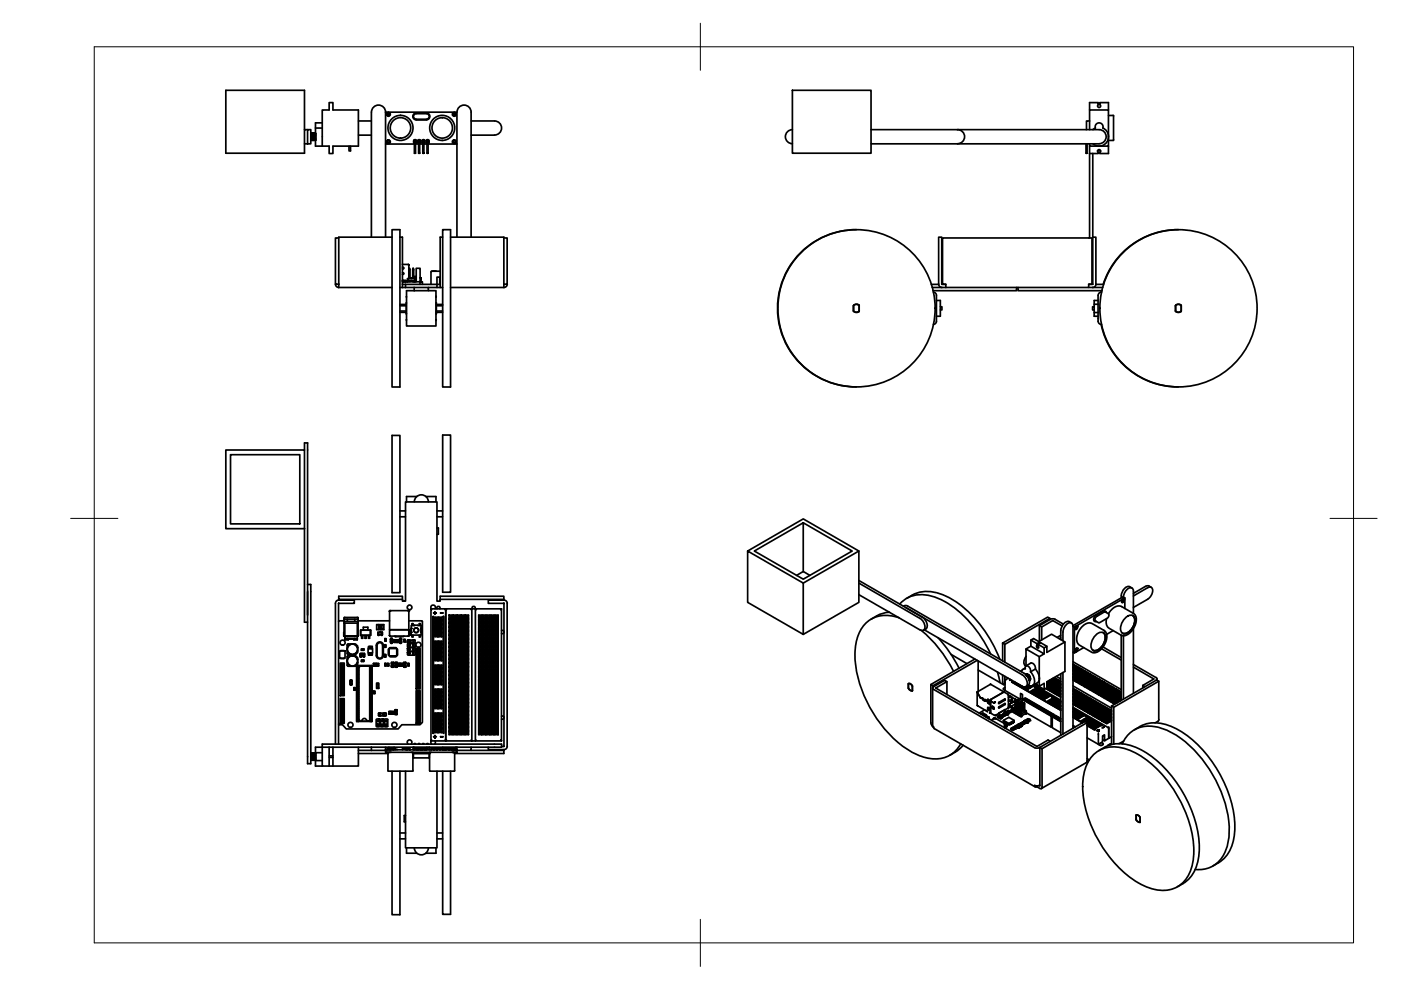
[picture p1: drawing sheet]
<svg xmlns="http://www.w3.org/2000/svg" width="297mm" height="210mm" viewBox="0 0 297 210" stroke-linecap="round" stroke-linejoin="round" font-family="sans-serif">
<!-- layer: Visible -->
<g fill="none" stroke="#000" stroke-width=".36">
<path d="M168 19.1h16.7v13.4h-16.7zM64.6 27.5v-8.4h-16.7v13.4h16.7v-2M65.2 27.5h.7v3h-.7zM65.2 27.5h-.6v3h.6M65.9 28.6h1M65.9 29.7h1zM65.9 29.4h1M65.9 29h1M65.9 28.9h1M65.9 28.8h1M65.9 28.7h1M65.9 29.3h1"/>
<path d="M65.9 29.2h1M65.9 29.1h1M66.9 28.9h-1h1M66.9 28.8h-1h1M66.9 28.7h-1h1M66.9 28.5h-1h1M66.9 28.4h-1h1M66.9 28.3h-1h1M66.9 29.7h-1h1M66.9 29.6h-1h1M66.9 29.5h-1h1M66.9 29.4h-1h1"/>
<path d="M66.9 29.3h-1h1M66.9 29.2h-1h1M66.9 29.1h-1h1M66.9 27.1h1.4M68.3 26h-1.4v5h2.9v1.5h.8v-1.5h5.4v-7.7h-5.4v-1.5h-.8v1.5h-1.5v7.7M74 31v1h.3v-1M76 28.7h2.7M76 25.6h2.7M81.7 23.8a1.49 1.49 0 0 0-1.4-1.5 1.49 1.49 0 0 0-1.5 1.5l-.1 26.5M81.7 23.8h15.2v6.7h-15.2zM81.7 30.5v19.8M87.7 29.8l.2 .1h.2"/>
<path d="M87.8 24.3l.5-.2h2.1a.59 .59 0 0 1 .6 .6 .59 .59 0 0 1-.6 .6h-2.1a.58 .58 0 0 1-.6-.4 .58 .58 0 0 1 .1-.6zM87.9 30.1h.2l.1 .2M87.9 30.5v2M87.9 30.1l-.2 .2M87.9 29.9v.2M88.1 29.9v.2M88.1 29.9h-.2v.2M88.1 29.9v.2h-.2M88.1 30.5v2h-.2h.2M88.2 29.8l-.1 .1M88.2 25.4h2.2M88.6 29.8l.2 .1"/>
<path d="M88.8 30.1h.2l.1 .2M88.8 29.9h.2M88.8 30.5v2M88.8 30.1l-.2 .2M88.8 29.9v.2M89 29.9v.2M89 29.9h-.2v.2M89 29.9v.2h-.2M89 30.5v2h-.2h.2M89.1 29.8l-.1 .1M89.5 29.8l.2 .1M89.5 29.7l.3-.1 .2 .1"/>
<path d="M89.5 29.7v.6l.3 .1 .2-.1M89.6 30.1h.3l.1 .2M89.6 29.9h.3M89.6 30.5v2M89.7 30.1l-.2 .2M89.7 29.9v.2M89.9 29.9v.2M89.9 29.9h-.3v.2M89.9 29.9v.2h-.3M89.9 30.5v2h-.3h.3M90 29.8l-.1 .1M90 29.7v.6"/>
<path d="M90.4 29.8l.2 .1h.2M90.4 25.4a.73 .73 0 0 0 .7-.7 .73 .73 0 0 0-.7-.7h-2.2a.72 .72 0 0 0-.7 .7 .72 .72 0 0 0 .8 .7M90.4 29.7l.3-.1 .2 .1M90.4 29.7v.6l.3 .1 .2-.1M90.5 30.1l.4 .2M90.5 30.5v2M90.6 30.1l-.2 .2M90.6 29.9v.2M90.7 29.9v.2M90.8 29.9h-.3v.2M90.8 29.9v.2h-.3M90.8 30.5v2h-.3h.3"/>
<path d="M90.9 29.8l-.1 .1M90.9 29.7v.6M96.9 30.5v19.8M96.9 23.8a1.49 1.49 0 0 1 1.5-1.5 1.49 1.49 0 0 1 1.5 1.5v26.5M99.9 25.6h4.9a1.49 1.49 0 0 1 1.5 1.5 1.49 1.49 0 0 1-1.5 1.5M99.9 28.7h4.9M168 27.5a1.49 1.49 0 0 0-1.5 1.5 1.49 1.49 0 0 0 1.5 1.5M184.7 27.5h48.3a1.49 1.49 0 0 1 1.5 1.5 1.49 1.49 0 0 1-1.5 1.5h-48.3M203 27.5a1.49 1.49 0 0 1 1.5 1.5 1.49 1.49 0 0 1-1.5 1.5M230.3 30.5v2h.2v-2M230.3 32.5h.1M230.5 32.5h-.1"/>
<path d="M231 27.5v-4.2h4v7.7h-4v-.5M231 25.6h-.6v1.9M231 31v19.5M231.7 32.5v27.8M231.7 27.5l.5-.4a.83 .83 0 0 1 .8-1.1 .83 .83 0 0 1 .8 1.1 2 2 0 0 1 .9 3 2 2 0 0 1-3 .4M232.7 32h.6M232.9 22.2v-.4h-1.9v1.5M232.9 22.2a.33 .33 0 0 0-.1 .5 .33 .33 0 0 0 .5 0 .33 .33 0 0 0-.1-.5M233.2 22.2v-.4h1.8v1.5M233.2 32.3a.33 .33 0 0 0 .1-.5 .33 .33 0 0 0-.5 0 .33 .33 0 0 0 .1 .5v.2h-1.9M235 31v1.5h-1.8v-.1M235 24.5h1"/>
<path d="M236 24.5l.1 .1M236.1 24.6v5.1M236.1 29.7l-1.1 .1M71.8 50.5h-.7v9.8h.7M83.1 48.7h1.7v33.4h-1.7zM83.1 50.3h-11.3v10M84.8 50.3h.5v10.7M85.3 59.7h3.8v-2.8h-.9v2.8M85.3 59.6h.1M85.3 59.5l.1 .1M85.3 57.8l.3 .1-.1 .3M85.3 56.7h.3l-.1 .3"/>
<path d="M85.3 56.1h1.3l.1 .1M85.3 58.2h.2M85.3 57h.2M85.3 59.5h.2M85.4 59.7h.2M85.4 59.6v.1M85.4 59.6h.2M85.5 59.4l.1 .1M85.6 59.7h.5M85.6 59.7l.4-.1v.1M85.6 59.6v-.2h.4v.2M85.7 59.7h-.1"/>
<path d="M86 59.7h.1M86 59.5h.4M86 59.6h.4M86.4 59.7h-.4M86.4 59.7h.1M86.5 59.7v-.2h.2v.2M86.5 59.1l-.1 .6M86.6 56.1h.1M86.6 56.1l.1 .1M86.7 56.2v2.9M86.7 56.2h.1M86.7 59.5h1.1v.2"/>
<path d="M86.7 57.2v1.9M86.9 57.2l-.1-.3-.1 .3h.2v1.9M86.9 59.5v.2M87.2 58.9v.2M87.2 58.9h.3M87.5 57.2v1.9M87.5 59.5v.2M87.5 58.9h-.3M87.6 56.9l.1 .3h-.2zM87.7 57.2v1.9M87.7 59.5v.2M87.7 59.7h.1"/>
<path d="M87.7 58.9h.5M87.9 59.7v-.6l.2 .6M87.9 59.1h-1.4v.4M88.2 58.6h-.5v.3h.5M89.1 59.6v.1M89.1 58.9h.2M89.1 58.9h.2v.4v-.4zM89.1 59.7h.1M89.3 58.9v.8M89.3 59.1v.1M89.3 59.3v.1M91.4 57.7v2.6"/>
<path d="M91.5 57.5h1.8M91.6 57.5l-.2 .1M91.8 57.5h.4M92.2 57.5h.1M92.2 57.5h.3M93.9 48.7h1.6v33.4h-1.6zM93.9 50.3h-.6v10.7M95.5 50.3h11.3v10.7h-11.3M106.8 50.5h.7v9.8h-.7M181.6 48.7a16.7 16.7 0 0 0-16.8 16.7 16.7 16.7 0 0 0 16.8 16.6M199.8 50.5h31.7v9.8h-.7v.7h-30.3v-.7h-.7zM231.7 50.3h.6v10"/>
<path d="M249.8 48.7a16.7 16.7 0 0 0-15.9 11.6M71.1 60.2a.71 .71 0 0 0 .7 .8M71.8 60.2v.1M71.8 60.3v.7M71.8 61h11.3M84.8 61h3M84.8 65.9h1.3M84.8 64.8h1.3M84.8 66.2h1.3M84.8 64.6h1.3M85.3 60.3h.7M86 60.3h7.3"/>
<path d="M86 60.3v.7M86.2 64.2v2.3M86.2 67.7v.2M86.2 62.9v.1M87.8 61.6h-1.6v7.5h6.2v-7.5h-1.6M87.8 61h3v.6h-3M87.8 61v.6M89 60.3v-.6h.6v.6M90.8 61h2.5M92.4 64.2v2.3M92.4 67.7v.2M92.4 62.9v.1"/>
<path d="M92.5 65.9h1.4M92.5 64.8h1.4M92.5 66.2h1.4M92.5 64.6h1.4M93.2 60.3v-1.5h-.6v2.2M93.3 61h.6M106.9 60.2l-.1 .1M107.5 60.2a.71 .71 0 0 1-.7 .8M180.9 64.8v1.1M180.9 64.8l.7-.3 .6 .3M180.9 65.9l.7 .3 .6-.3M181 64.7a.83 .83 0 0 1 1.2 0v1.3a.88 .88 0 0 1-1.2 0z"/>
<path d="M197.5 60.3h1.5M197.7 61h2.8M197.9 61.9a1.05 1.05 0 0 1 .6 1.3v4.3a1.02 1.02 0 0 1-.6 1.3M198.5 63.7h.9v3.3h-.9M199.4 65h.3v.7h-.3M199.7 60.3h.8M199.7 60.3v-10h-.7v9.9a.71 .71 0 0 0 .7 .8M215.5 61v.6h-17.7M215.8 61v.6h17.8M230.8 60.3h.8M230.8 61h3M231 60.3h.1"/>
<path d="M231.7 60.2v.1M232 66.3v.7h.8M232 65h-.4v.7h.4M232.3 60.3h1.7M232.4 60.2a.71 .71 0 0 1-.7 .8M232.8 64.5h-.8v1.8h.8M232.8 63.7h-.8v.8M232.8 62.6v5.5M232.8 68.1a.67 .67 0 0 0 .7 .7M233.5 68.8a16.7 16.7 0 0 0 16.3 13.2M233.5 68.8h.1M233.5 62h.1"/>
<path d="M233.5 61.9a.67 .67 0 0 0-.7 .7M233.5 61.6v.3M249.3 64.7a.86 .86 0 0 1 1.1 0v1.3a.88 .88 0 0 1-1.1 0zM250.4 64.8l-.6-.3-.6 .3v1.1l.6 .3 .6-.3M47.9 95.4h16.7v16.7h-16.7zM48.9 96.4h14.7v14.7h-14.7zM64.6 95.4v-1.5h.6v68h.7v-1.5M83.1 92.3h1.7v33.4h-1.7zM93.9 92.2h1.6v33.4h-1.6zM64.6 112.1v19.8h.6M84.8 109.6h1.2M84.8 108.3h1.2"/>
<path d="M87.8 106.4a1.49 1.49 0 0 1 1.5-1.5 1.49 1.49 0 0 1 1.5 1.5M88.3 105.3h-2.1v1.1M90.3 105.3h2.1v1.1M92.6 111.9h.3v1.4h-.3M92.6 109.6h1.3M92.6 108.3h1.3M158.5 116.8l11.8 6.8v10.9l-11.8-6.8v-10.9l11.8-6.8 11.8 6.8v10.9l-11.8 6.8M170.3 110.8l10.4 6-10.4 6-10.4-6 10.4-6v10.4M182.1 116.8l-11.8 6.8M65.2 123.9h.7v36.5M71.8 127.1v.1h3.3v.7h-3.3M71.8 127.9v29.9"/>
<path d="M71.8 127.9h.1M71.8 127.2a.71 .71 0 0 0-.7 .7v29.9M71.9 131.6h1M72 131.6l-.2 .2M72 138h1.2v1.6h-1.2zM72.3 138h.6M72.3 139.6h.6M72.9 132.1h.2M72.9 131.3h3M72.9 134.1l.1 .8M72.9 132.1v2.8h.2M73.1 130.9h2.7"/>
<path d="M73.1 130.9l-.2 .1v.8M73.1 132.1v2.8h2.7v-2.8M73.1 134.9v.8M73.1 135.4h.1M73.1 134.9h2.8M73.1 134.9h.1M73.1 135.7h.7M73.2 134.9h2.6zM73.2 134.9v.5h2.6M73.6 131.3v.5M73.7 135.4h1.5M73.8 139h1.2"/>
<path d="M73.8 139l-.2 .2v1.8M73.9 135.4v.2M74.4 136.5v.1a1.16 1.16 0 0 0-.8 1.1 1.16 1.16 0 0 0 .8 1.1M74.4 139v.1M74.4 139.1a1.16 1.16 0 0 0-.8 1.1 1.16 1.16 0 0 0 .8 1.1M74.9 135.4h-1M75 136.5l.5 .3 .3 .5M75 136.5h.4l.4 .5v.3M75 136.5h-1.2l-.2 .3v1.7l.2 .3h.6M75 139h.4l.4 .5v.3M75 135.4v.3M75 138.7v.1"/>
<path d="M75 139v.1M75 139.1l.5 .2 .3 .5M75 135.7h.7M75.2 131.3v.5M75.8 135.6l-.1 .1M75.8 138h.1M75.8 138l-.3 .5-.5 .2M75.8 130.9l.1 .1M75.8 137.3v1l-.4 .5h-1M75.8 139.8v1l-.4 .5h-1M75.9 131.8h-3v.3M75.9 131.8v.3h-2.8"/>
<path d="M75.9 131v.8M75.9 134.9h-.1v.7M75.9 131.6h6.7M75.9 132.1v2.8M76.3 139.2l1-.1zM76.3 138.7v.4zM76.3 138.7h1M76.4 139.2h.2M76.4 139.2v.1h.2v-.1M76.4 138.5h.2v.2h-.2zM76.5 133.6v1.1M76.5 134.7h2.1"/>
<path d="M76.5 134.7h2M76.6 140h.2v.2h-.2zM76.6 137.9h.1M76.7 134.7v.6h.2v-.6M76.8 138.5h.1v.2h-.1zM76.8 137.9h-.2M76.8 137.9h.2M76.8 140h.2M76.8 137.6v.3M77 140v.2h.2v-.2M77 137.6h-.4v.3M77 133.6v-.6h1v.6"/>
<path d="M77 137.6v.3M77.1 139.2h.2M77.1 139.2v.1h.2v-.1M77.1 138.5h.2v.2h-.2zM77.2 140h-.2M77.2 137.6h-.2M77.2 137.6v.3h-.2M77.2 137.6h.1M77.2 140h.1M77.3 138.7v.5zM77.4 134.7v.6h.2v-.6M78 137.5h1v.9h-1z"/>
<path d="M78.1 137.1h.2v.2h-.2zM78.1 138.6h.2v.3h-.2zM78.1 134.7v.6h.3v-.6M78.1 137.3v.2M78.3 138.4h-.2v.2M78.3 137.3v.2M78.3 138.4v.2M78.4 137.1h.1v.2h-.1zM78.4 138.6h.1v.3h-.1zM78.4 138.6v-.2h.1v.2M78.4 137.3v.2M78.5 137.3v.2"/>
<path d="M78.6 138.6h.1v.3h-.1zM78.6 138.6v-.2h.1v.2M78.6 137.1h.1v.2h-.1zM78.6 133.6h-2.1v1.1M78.6 133.6h-2.1M78.6 133.6v1.1l-.1-1.1M78.6 137.3v.2M78.7 137.3v.2M78.8 137.1h.1v.2h-.1zM78.8 138.6h.1v.3h-.1zM78.8 138.6v-.2h.1v.2M78.8 137.3v.2"/>
<path d="M78.9 137.3v.2M79.9 132.4h.4v1.1h-.4zM80 136.3a.75 .75 0 0 1 .8-.1 .75 .75 0 0 1 .5 .7v2.1a.75 .75 0 0 1-.8 .7 .75 .75 0 0 1-.7-.7v-2.2zM80.1 134.5h.9zM80.1 134.1h1M80.1 136.4a.58 .58 0 0 1 .7-.1 .58 .58 0 0 1 .3 .5v2.2a.58 .58 0 0 1-.6 .5 .58 .58 0 0 1-.6-.5v-2.2zM80.1 134.5v-.4v.4M80.1 134.1h.9M80.2 134.5h.2M80.2 134.6v.1h.2v-.1M80.3 133.5h.7M80.3 132.4h.7"/>
<path d="M80.4 132.5l.1 .1 .2-.1 .1 .2-.1-.1-.2 .1zM80.4 133.3l.3-.1 .1 .2h-.3zM80.4 133l.4 .1-.3 .1zM80.5 132.7h.2l.1 .2-.3 .1zM80.5 132.8l.2 .1zM80.5 133.1h.1M80.5 133.9h.2v.2h-.2zM80.5 133.3h.2zM80.9 134.5h.1M80.9 134.6v.1h.1v-.1M81 132.4h.4v1.1h-.4zM81.1 134.1v.4z"/>
<path d="M81.5 138.8v.1M81.5 139.2v.1h.3M81.5 138.8h.1M81.5 138.8h.3v.1M81.5 137.1v.1h.3M81.5 136.9v-.2h.3v.2M81.6 135.8l.3 .1h-.3zM81.6 135.5v.3M81.8 139.2v.1M81.8 138.9h-.3v.3h.3M81.8 137.1v.1M81.8 136.9h-.3v.2h.3"/>
<path d="M81.8 137.2h.1M81.8 139.3h.1M81.8 136.9v.2M81.8 138.9v.3M81.9 135.5h-.3v-.1h.3v.4M82.5 138.3h-.1l.1 .2-.1 .1h.1M82.5 138.1h-.1l.1 .2M82.5 137.6h-.1l.1 .1M82.5 138.6h-.1l.1 .2M82.5 138h-.1l.1 .1M82.5 137.8h-.1l.1 .1M82.5 138.8h-.1l.1 .1"/>
<path d="M82.5 137.5h1.6v1.6h-1.6zM82.6 129.6v3.9h4.1h-4.1v1.2M82.6 134.7v.1M82.6 134.7h.1M82.6 129.6h.1M82.6 134.7l.1 .1M82.6 134.8h.1M82.6 134.8l4 .1M82.7 137.5v-.2l.1 .2M82.7 139.1v.1l.1-.1M82.7 129.5l-.1 .1M82.7 129.5h-.1"/>
<path d="M82.7 129.5h.1M82.7 134.8h.1M82.7 129.5h3.9M82.7 133.5h.1M82.7 129.4l-.1 .2M82.8 135.7v.5h.4M82.8 136h.4M82.8 136.3l.1 .1M82.8 137.5v-.2l.2 .2M82.8 139.1v.1l.2-.1M82.8 136.2v.1M82.9 136.4h.2"/>
<path d="M83 139.1v.1l.1-.1M83 137.5v-.2l.1 .2M83.1 135.3h-.2l-.1 .2M83.1 135.3l.1 .2M83.2 139.1v.1l.1-.1M83.2 137.5v-.2l.1 .2M83.2 136v.2M83.2 135.5v.2h-.4M83.2 135.5h-.4v.2M83.2 136.3l-.1 .1M83.2 135.7v.3M83.2 136.2v.1"/>
<path d="M83.3 137.5v-.2l.2 .2 .1-.2v.2M83.3 139.1v.1l.2-.1 .1 .1v-.1M83.5 135.7h.2zM83.5 135.7v.5h.2h-.2M83.5 135.8h1.1M83.5 136.1h1.1M83.7 139.1v.1l.1-.1M83.7 137.5v-.2l.1 .2M83.7 135.7v.1M83.7 136.1v.1M83.8 136.2h.2zM83.8 135.7h.2z"/>
<path d="M83.8 135.7v.1M83.8 136.1v.1M83.8 139.1v.1l.2-.1M83.8 137.5v-.2l.2 .2M84 135.7v.1M84 136.1v.1M84.1 135.7h.2zM84.1 136.2h.2zM84.1 135.7v.1M84.1 136.1v.1M84.1 137.6h.2l-.2 .1M84.1 138.3h.2l-.2 .1 .2 .2h-.2"/>
<path d="M84.1 138.8h.2l-.2 .2M84.1 138.1h.2l-.2 .2M84.1 137.8h.2l-.2 .1M84.1 138.6h.2l-.2 .2M84.1 138h.2l-.2 .1M84.3 135.7v.1M84.3 136.1v.1M84.4 136.2h.2zM84.4 135.7v.1M84.4 136.1v.1M84.6 135.7h-.2h.2v.5M84.7 135.7v.5h.4"/>
<path d="M84.7 135.5v.2M84.7 135.5l.1-.2h.3v.2M84.7 136h.4M84.7 135.5h.4M84.7 136.2v.1M84.8 136.3v.1M84.8 136.4h.2M85.1 136v.2M85.1 135.5v.2h-.4M85.1 136.3l-.1 .1M85.1 135.7v.3M85.1 136.2v.1"/>
<path d="M85.1 136.2h.1M85.3 127.1v-.7h-13.5v.7h13.5v.4h.7v-21.1h6.6v21.1h.7v-.4M85.6 135.6l.1 .1M85.6 135.7v.3M85.6 134.9l-.1 .1h-1.7l-.1-.1M85.7 136l-.1 .1h.3v-.1M85.7 135.6h-.1M85.7 135.6h.2v.4M85.7 135.7h.2M85.7 136h.2M86.4 136.2l.4 .1v-.6h-.4v.5M86.5 136.5h1.4l.2 .6-.2 .1h-1.4z"/>
<path d="M86.5 137.3h1.4l.2 .6-.2 .2h-1.4zM86.5 138.1h1.4l.2 .7-.2 .1h-1.4zM86.6 133.5h.1M86.6 129.4l.1 .2M86.6 134.8h.1M86.6 137.2v.1M86.6 138.1h.1M86.6 129.5h.1M86.7 135.7h1v.6h-1zM86.7 133.9h.3v.1h-.3M86.7 129.6v5.1M86.7 134.3h.3"/>
<path d="M86.7 131.6h2.7M86.7 134.5h.3M86.7 129.6h.1M86.7 134.8l-.1 .1M86.7 129.5h-.1l.1 .1M86.7 134.7l-.1 .1h.1M86.7 134.7v.1M86.7 134.7h.1M86.7 136.8l.1 .1M86.7 137.6v.2M86.7 137.6h.2h-.1M86.7 138.4v.2"/>
<path d="M86.7 138.4h.2l-.1 .1M86.7 136.8v.2M86.7 136.8h.2M86.7 138.6h.2M86.7 134.7h.2M86.7 133.6h.2M86.8 137.7h.1M86.8 138.6h.1M86.8 136.8h.1M86.9 136.8v.2zM86.9 136.9l-.2 .1h.2M86.9 137.6v.2h-.2"/>
<path d="M86.9 133.6l.1 .3M86.9 138.4v.2v-.1M86.9 135.7v.6M86.9 137.6v.2M87 134.3v.2M87 134.6l-.1 .1M87 134v.3M87 134.5v.1M87.1 135.7v.6M87.2 134.7h.1M87.2 133.2v.8M87.2 134v.7"/>
<path d="M87.3 134.7v.4h.3v-.4M87.3 132.6v-.4h.3v.4M87.5 136.8l.1 .1M87.5 138.4v.2zM87.5 138.4h.2l-.1 .1M87.5 136.8v.2M87.5 137.6v.2M87.5 136.8h.2M87.6 138.6h.1M87.6 135.7v.6M87.6 136.8h.1M87.6 137.6h.1"/>
<path d="M87.7 136.9l-.2 .1h.2M87.7 137.7l-.2 .1h.2M87.7 138.5v.1h-.2M87.7 136.8v.2M87.7 137.6v.2M87.7 137.6h-.2l.1 .1M87.7 138.4v.2M87.8 137.2v.1M87.8 138.1h.1M87.9 135.7h-.4M87.9 135.7l.1 .6h-.5M88.2 137.4h.9v8.7h-.9z"/>
<path d="M88.3 137.7l.2 .2-.2 .5zM88.3 137.7h.7l-.5 .2M88.3 138.5h.7v.7h-.7zM88.3 139.4h.7v.6h-.7zM88.3 138.5l.2 .3-.2 .4M88.3 139.4l.2 .2-.2 .4M88.5 138.1l.5 .3h-.7M88.5 139l.5 .2M88.5 139.8l.5 .2M88.8 137.9v.2M88.8 138.8v.2M88.8 139.6v.2"/>
<path d="M88.9 134.7v.4h.2v-.4M88.9 132.6v-.4h.2v.4M89 138.5l-.5 .3M89 139.4l-.5 .2M89 137.7v.7M89.3 133.2v.8M89.3 132.6h-2.1v.6M89.3 133.2v1.5h-2.1M89.3 132.6h.1M89.3 132.6v.6M89.4 131.6l.2 .2M89.6 131.8v21.4l-.6 .5h-3.8l-.8 .9h-11l-.8-.9h-.7"/>
<path d="M91.4 129.1h3.1l-.2 .2M91.5 129.3l-.1-.2v28l.1-.2M91.8 130.7h.1v24.8h-.1zM91.9 129.9h.3v-.2v.2l.3 .1h-.3v.3v-.3zM92.2 130.9h.7v.6h-.7zM92.2 131.7h.7v.7h-.7zM92.2 132.6h.7v.7h-.7zM92.2 133.5h.7v.6h-.7zM92.2 134.3h.7v.7h-.7zM92.2 135.9h.7v.7h-.7zM92.2 136.8h.7v.7h-.7zM92.2 137.7h.7v.6h-.7z"/>
<path d="M92.2 138.5h.7v.7h-.7zM92.2 139.4h.7v.7h-.7zM92.2 130.9l.2 .1M92.2 135.9l.2 .2M92.2 136.8l.2 .2M92.2 137.7l.2 .2M92.2 131.7l.2 .2M92.2 132.6l.2 .2M92.2 133.5l.2 .1M92.2 134.3l.2 .2M92.2 138.5l.2 .2M92.2 139.4l.2 .2"/>
<path d="M92.2 129.1a.5 .5 0 0 0 0-.7 .5 .5 0 0 0-.7 0 .5 .5 0 0 0-.1 .7M92.4 131v.4h.3M92.4 131.9h.3M92.4 137.3l-.2 .2M92.4 139.9l-.2 .2M92.4 139l-.2 .2M92.4 138.2l-.2 .1M92.4 134.8h.3M92.4 131.9v.3M92.4 132.8v.3M92.4 133.6v.4M92.4 134.5v.3"/>
<path d="M92.4 136.1v.3M92.4 137v.3M92.4 137.9v.3M92.4 138.7v.3M92.4 139.6v.3M92.4 132.2h.3M92.4 133.1h.3M92.4 134h.3M92.4 136.4h.3M92.4 137.3h.3M92.4 138.2h.3M92.4 139h.3"/>
<path d="M92.4 139.9h.3M92.4 131.4l-.2 .1M92.4 131h.3M92.4 132.2l-.2 .2M92.4 133.1l-.2 .2M92.4 132.8h.3M92.4 134l-.2 .1M92.4 133.6h.3M92.4 134.8l-.2 .2M92.4 134.5h.3M92.4 136.4l-.2 .2M92.4 136.1h.3"/>
<path d="M92.4 137h.3M92.4 137.9h.3M92.4 138.7h.3M92.4 139.6h.3M92.7 131.4l.2 .1M92.7 136.4l.2 .2M92.7 137.3l.2 .2M92.7 138.2l.2 .1M92.7 132.2l.2 .2M92.7 133.1l.2 .2M92.7 134l.2 .1M92.7 134.8l.2 .2"/>
<path d="M92.7 139l.2 .2M92.7 139.9l.2 .2M92.9 130.9l-.2 .5M92.9 131.7l-.2 .5M92.9 132.6l-.2 .5M92.9 133.5l-.2 .5M92.9 134.3l-.2 .5M92.9 135.9l-.2 .5M92.9 136.8l-.2 .5M92.9 137.7l-.2 .5M92.9 138.5l-.2 .5M92.9 139.4l-.2 .5"/>
<path d="M93 139.4h.7v.7h-.7zM93 138.5h.7v.7h-.7zM93 137.7h.7v.6h-.7zM93 136.8h.7v.7h-.7zM93 135.9h.7v.7h-.7zM93 134.3h.7v.7h-.7zM93 133.5h.7v.6h-.7zM93 132.6h.7v.7h-.7zM93 131.7h.7v.7h-.7zM93 130.9h.7v.6h-.7zM93 136.8l.2 .2M93 130.9l.2 .1"/>
<path d="M93 132.6l.2 .2M93 131.7l.2 .2M93 134.3l.2 .2M93 133.5l.2 .1M93 135.9l.2 .2M93 137.7l.2 .2M93 139.4l.2 .2M93 138.5l.2 .2M93.2 131v.4h.3M93.2 131.9v.3h.3M93.2 132.8v.3h.3M93.2 133.6v.4h.3"/>
<path d="M93.2 134.5v.3h.3M93.2 136.1v.3h.3M93.2 137v.3h.3M93.2 137.9v.3h.3M93.2 138.7v.3h.3M93.2 139.6v.3h.3M93.2 134.8l-.2 .2M93.2 134l-.2 .1M93.2 139.9l-.2 .2M93.2 137.3l-.2 .2M93.2 139l-.2 .2M93.2 131h.3"/>
<path d="M93.2 131.4l-.2 .1M93.2 132.2l-.2 .2M93.2 133.1l-.2 .2M93.2 136.4l-.2 .2M93.2 138.2l-.2 .1M93.3 129.1a.35 .35 0 0 0-.3-.5 .35 .35 0 0 0-.3 .5M93.4 129.9l.6 .1zM93.5 132.2l.2 .2M93.5 137.3l.2 .2M93.5 139l.2 .2M93.5 131.4l.2 .1M93.5 131.9v.3"/>
<path d="M93.5 132.8v.3M93.5 133.6v.4M93.5 134.5v.3M93.5 136.1v.3M93.5 137v.3M93.5 137.9v.3M93.5 138.7v.3M93.5 139.6v.3M93.5 133.1l.2 .2M93.5 134l.2 .1M93.5 134.8l.2 .2M93.5 136.4l.2 .2"/>
<path d="M93.5 138.2l.2 .1M93.5 139.9l.2 .2M93.7 130.9l-.2 .5M93.7 131.7l-.2 .2h-.3M93.7 132.6l-.2 .2h-.3M93.7 133.5l-.2 .1h-.3M93.7 134.3l-.2 .2h-.3M93.7 135.9l-.2 .2h-.3M93.7 136.8l-.2 .2h-.3M93.7 137.7l-.2 .2h-.3M93.7 138.5l-.2 .2h-.3M93.7 139.4l-.2 .2h-.3"/>
<path d="M94 130.7h.1v24.8h-.1zM94.7 129.3l-.2-.2v28l.2-.2M95.2 130.4h.7v.7h-.7zM95.2 132.1h.7v.7h-.7zM95.2 133.8h.7v.7h-.7zM95.2 135.5h.7v.7h-.7zM95.2 137.2h.7v.7h-.7zM95.2 138.9h.7v.7h-.7zM95.2 139.8h.7v.7h-.7zM95.2 138.1h.7v.6h-.7zM95.2 136.4h.7v.6h-.7zM95.2 134.7h.7v.6h-.7z"/>
<path d="M95.2 133h.7v.6h-.7zM95.2 131.3h.7v.6h-.7zM95.2 130.4l.2 .2v.3l-.2 .2M95.2 131.3l.5 .1M95.2 132.1l.5 .2M95.2 133l.5 .1M95.2 133.8l.5 .2M95.2 134.7l.5 .1M95.2 135.5l.5 .2M95.2 136.4l.5 .1M95.2 137.2l.5 .2M95.2 138.1l.5 .2"/>
<path d="M95.2 138.9l.5 .2M95.2 139.8l.5 .1M95.4 130.6h.3M95.4 130.9h.3M95.4 133.5l-.2 .1M95.4 132.6l-.2 .2M95.4 131.8l-.2 .1M95.4 131.4v.4M95.4 132.3v.3M95.4 133.1v.4M95.4 134v.3M95.4 134.8v.4"/>
<path d="M95.4 135.7v.3M95.4 136.5v.4M95.4 137.4v.3M95.4 138.3v.3M95.4 139.1v.3M95.4 139.9v.4M95.4 134.3l-.2 .2M95.4 137.7l-.2 .2M95.4 136l-.2 .2M95.4 135.2l-.2 .1M95.4 138.6l-.2 .1M95.4 136.9l-.2 .1"/>
<path d="M95.4 139.4l-.2 .2M95.7 131.4v.4h-.3M95.7 132.3v.3h-.3M95.7 133.1v.4h-.3M95.7 134v.3h-.3M95.7 134.8v.4h-.3M95.7 135.7v.3h-.3M95.7 136.5v.4h-.3M95.7 137.4v.3h-.3M95.7 138.3v.3h-.3M95.7 139.1v.3h-.3M95.7 139.9v.4h-.3"/>
<path d="M95.7 131.8l.2 .1M95.7 132.6l.2 .2M95.7 133.5l.2 .1M95.7 134.3l.2 .2M95.7 135.2l.2 .1M95.7 136l.2 .2M95.7 136.9l.2 .1M95.7 137.7l.2 .2M95.7 138.6l.2 .1M95.7 139.4l.2 .2M95.9 130.4l-.2 .2v.3l.2 .2M95.9 131.3l-.2 .1"/>
<path d="M95.9 133.8l-.2 .2M95.9 132.1l-.2 .2M95.9 133l-.2 .1M95.9 135.5l-.2 .2M95.9 134.7l-.2 .1M95.9 138.1l-.2 .2M95.9 136.4l-.2 .1M95.9 138.9l-.2 .2M95.9 137.2l-.2 .2M95.9 139.8l-.2 .1M96.1 131.3h.6v.6h-.6zM96.1 133h.6v.6h-.6z"/>
<path d="M96.1 134.7h.6v.6h-.6zM96.1 136.4h.6v.6h-.6zM96.1 138.1h.6v.6h-.6zM96.1 139.8h.6v.7h-.6zM96.1 138.9h.6v.7h-.6zM96.1 137.2h.6v.7h-.6zM96.1 135.5h.6v.7h-.6zM96.1 133.8h.6v.7h-.6zM96.1 132.1h.6v.7h-.6zM96.1 130.4h.6v.7h-.6zM96.1 130.4l.1 .2v.3M96.1 131.3l.1 .1v.4"/>
<path d="M96.1 132.1l.1 .2v.3M96.1 133l.1 .1v.4M96.1 133.8l.1 .5M96.1 134.7l.1 .1v.4M96.1 135.5l.1 .2v.3M96.1 136.4l.1 .1v.4M96.1 137.2l.1 .2v.3M96.1 138.1l.1 .5M96.1 138.9l.1 .2v.3M96.1 139.8l.1 .1v.4M96.2 131.4h.4v.4M96.2 132.3h.4v.3"/>
<path d="M96.2 133.1h.4v.4M96.2 134h.4v.3M96.2 134.8h.4v.4M96.2 135.7h.4v.3M96.2 136.5h.4v.4M96.2 137.4h.4v.3M96.2 138.3h.4v.3M96.2 139.1h.4v.3M96.2 139.9h.4v.4M96.2 130.6h.4M96.6 130.9l-.5 .2M96.6 131.8l-.5 .1"/>
<path d="M96.6 132.6l-.5 .2M96.6 133.5l-.5 .1M96.6 134.3l-.5 .2M96.6 135.2l-.5 .1M96.6 136l-.5 .2M96.6 136.9l-.5 .1M96.6 137.7l-.5 .2M96.6 138.6l-.5 .1M96.6 139.4l-.5 .2M96.6 130.6v.3M96.6 130.9l.1 .2M96.6 131.8l.1 .1"/>
<path d="M96.6 132.6l.1 .2M96.6 133.5l.1 .1M96.6 134.3l.1 .2M96.6 135.2l.1 .1M96.6 136l.1 .2M96.6 136.9l.1 .1M96.6 137.7l.1 .2M96.6 138.6l.1 .1M96.6 139.4l.1 .2M96.7 132.1l-.1 .2M96.7 131.3l-.1 .1M96.7 130.4l-.1 .2"/>
<path d="M96.7 133.8l-.1 .2M96.7 133l-.1 .1M96.7 136.4l-.1 .1M96.7 134.7l-.1 .1M96.7 137.2l-.1 .2M96.7 135.5l-.1 .2M96.7 138.9l-.1 .2M96.7 138.1l-.1 .2M96.7 139.8l-.1 .1M96.9 130.4h.7v.7h-.7zM96.9 132.1h.7v.7h-.7zM96.9 133.8h.7v.7h-.7z"/>
<path d="M96.9 135.5h.7v.7h-.7zM96.9 137.2h.7v.7h-.7zM96.9 138.9h.7v.7h-.7zM96.9 139.8h.7v.7h-.7zM96.9 138.1h.7v.6h-.7zM96.9 136.4h.7v.6h-.7zM96.9 134.7h.7v.6h-.7zM96.9 133h.7v.6h-.7zM96.9 131.3h.7v.6h-.7zM96.9 130.4l.2 .2v.3M96.9 131.3l.2 .1v.4M96.9 132.1l.2 .2v.3"/>
<path d="M96.9 133l.2 .1v.4M96.9 133.8l.2 .5M96.9 134.7l.2 .1v.4M96.9 135.5l.2 .2v.3M96.9 136.4l.2 .1v.4M96.9 137.2l.2 .2v.3M96.9 138.1l.2 .5M96.9 138.9l.2 .2v.3M96.9 139.8l.2 .1v.4M97.1 131.4h.3v.4M97.1 132.3h.3v.3M97.1 133.1h.3v.4"/>
<path d="M97.1 134h.3v.3M97.1 134.8h.3v.4M97.1 135.7h.3v.3M97.1 136.5h.3v.4M97.1 137.4h.3v.3M97.1 138.3h.3v.3M97.1 139.1h.3v.3M97.1 139.9h.3v.4M97.1 130.6h.3M97.4 130.9l-.5 .2M97.4 131.8l-.5 .1M97.4 132.6l-.5 .2"/>
<path d="M97.4 133.5l-.5 .1M97.4 134.3l-.5 .2M97.4 135.2l-.5 .1M97.4 136l-.5 .2M97.4 136.9l-.5 .1M97.4 137.7l-.5 .2M97.4 138.6l-.5 .1M97.4 139.4l-.5 .2M97.4 130.6v.3M97.4 130.9l.2 .2M97.4 131.8l.2 .1M97.4 132.6l.2 .2"/>
<path d="M97.4 133.5l.2 .1M97.4 134.3l.2 .2M97.4 135.2l.2 .1M97.4 136l.2 .2M97.4 136.9l.2 .1M97.4 137.7l.2 .2M97.4 138.6l.2 .1M97.4 139.4l.2 .2M97.6 131.3l-.2 .1M97.6 130.4l-.2 .2M97.6 132.1l-.2 .2M97.6 133l-.2 .1"/>
<path d="M97.6 135.5l-.2 .2M97.6 134.7l-.2 .1M97.6 133.8l-.2 .2M97.6 136.4l-.2 .1M97.6 138.1l-.2 .2M97.6 137.2l-.2 .2M97.6 139.8l-.2 .1M97.6 138.9l-.2 .2M97.8 131.3h.7v.6h-.7zM97.8 133h.7v.6h-.7zM97.8 134.7h.7v.6h-.7zM97.8 136.4h.7v.6h-.7z"/>
<path d="M97.8 138.1h.7v.6h-.7zM97.8 139.8h.7v.7h-.7zM97.8 138.9h.7v.7h-.7zM97.8 137.2h.7v.7h-.7zM97.8 135.5h.7v.7h-.7zM97.8 133.8h.7v.7h-.7zM97.8 132.1h.7v.7h-.7zM97.8 130.4h.7v.7h-.7zM97.8 130.4l.2 .2v.3M97.8 131.3l.2 .1v.4M97.8 132.1l.2 .2v.3M97.8 133l.2 .1v.4"/>
<path d="M97.8 133.8l.2 .5M97.8 134.7l.2 .1v.4M97.8 135.5l.2 .2v.3M97.8 136.4l.2 .1v.4M97.8 137.2l.2 .2v.3M97.8 138.1l.2 .5M97.8 138.9l.2 .2v.3M97.8 139.8l.2 .1v.4M98 131.4h.3v.4M98 132.3h.3v.3M98 133.1h.3v.4M98 134h.3v.3"/>
<path d="M98 134.8h.3v.4M98 135.7h.3v.3M98 136.5h.3v.4M98 137.4h.3v.3M98 138.3h.3v.3M98 139.1h.3v.3M98 139.9h.3v.4M98 130.6h.3M98.3 130.9l-.5 .2M98.3 131.8l-.5 .1M98.3 132.6l-.5 .2M98.3 133.5l-.5 .1"/>
<path d="M98.3 134.3l-.5 .2M98.3 135.2l-.5 .1M98.3 136l-.5 .2M98.3 136.9l-.5 .1M98.3 137.7l-.5 .2M98.3 138.6l-.5 .1M98.3 139.4l-.5 .2M98.3 130.6v.3M98.3 130.9l.2 .2M98.3 131.8l.2 .1M98.3 132.6l.2 .2M98.3 133.5l.2 .1"/>
<path d="M98.3 134.3l.2 .2M98.3 136l.2 .2M98.3 135.2l.2 .1M98.3 136.9l.2 .1M98.3 138.6l.2 .1M98.3 137.7l.2 .2M98.3 139.4l.2 .2M98.5 130.4l-.2 .2M98.5 132.1l-.2 .2M98.5 131.3l-.2 .1M98.5 133l-.2 .1M98.5 134.7l-.2 .1"/>
<path d="M98.5 133.8l-.2 .2M98.5 136.4l-.2 .1M98.5 135.5l-.2 .2M98.5 137.2l-.2 .2M98.5 138.1l-.2 .2M98.5 138.9l-.2 .2M98.5 139.8l-.2 .1M98.7 130.4h.6v.7h-.6zM98.7 132.1h.6v.7h-.6zM98.7 133.8h.6v.7h-.6zM98.7 135.5h.6v.7h-.6zM98.7 137.2h.6v.7h-.6z"/>
<path d="M98.7 138.9h.6v.7h-.6zM98.7 139.8h.6v.7h-.6zM98.7 138.1h.6v.6h-.6zM98.7 136.4h.6v.6h-.6zM98.7 134.7h.6v.6h-.6zM98.7 133h.6v.6h-.6zM98.7 131.3h.6v.6h-.6zM98.7 130.4l.1 .2M98.7 131.3l.1 .1M98.7 132.1l.1 .2M98.7 134.7l.1 .1M98.7 133l.1 .1"/>
<path d="M98.7 133.8l.1 .2M98.7 135.5l.1 .2M98.7 137.2l.1 .2M98.7 136.4l.1 .1M98.7 138.1l.1 .2M98.7 139.8l.1 .1M98.7 138.9l.1 .2M99.2 130.6h-.4v.3M99.2 131.4h-.4v.4M99.2 132.3h-.4v.3M99.2 133.1h-.4v.4M99.2 134h-.4v.3"/>
<path d="M99.2 134.8h-.4v.4M99.2 135.7h-.4v.3M99.2 136.5h-.4v.4M99.2 137.4h-.4v.3M99.2 138.3h-.4v.3M99.2 139.1h-.4v.3M99.2 139.9h-.4v.4M99.2 130.9l-.5 .2M99.2 131.8l-.5 .1M99.2 132.6l-.5 .2M99.2 133.5l-.5 .1M99.2 134.3l-.5 .2"/>
<path d="M99.2 135.2l-.5 .1M99.2 136l-.5 .2M99.2 136.9l-.5 .1M99.2 137.7l-.5 .2M99.2 138.6l-.5 .1M99.2 139.4l-.5 .2M99.2 131.4v.4M99.2 132.3v.3M99.2 133.1v.4M99.2 134v.3M99.2 134.8v.4M99.2 135.7v.3"/>
<path d="M99.2 136.5v.4M99.2 137.4v.3M99.2 138.3v.3M99.2 139.1v.3M99.2 139.9v.4M99.2 131.8l.1 .1M99.2 132.6l.1 .2M99.2 133.5l.1 .1M99.2 134.3l.1 .2M99.2 136l.1 .2M99.2 135.2l.1 .1M99.2 137.7l.1 .2"/>
<path d="M99.2 136.9l.1 .1M99.2 138.6l.1 .1M99.2 139.4l.1 .2M99.3 130.4l-.1 .2v.3l.1 .2M99.3 131.3l-.1 .1M99.3 132.1l-.1 .2M99.3 133l-.1 .1M99.3 133.8l-.1 .2M99.3 134.7l-.1 .1M99.3 135.5l-.1 .2M99.3 136.4l-.1 .1M99.3 137.2l-.1 .2"/>
<path d="M99.3 138.1l-.1 .2M99.3 138.9l-.1 .2M99.3 139.8l-.1 .1M99.9 129.3l.1-.2h-5.5v28l-.2-.2M100.7 129.1a.35 .35 0 0 0-.3-.5 .35 .35 0 0 0-.3 .5M101 129.3l-.2-.2v28l.2-.2M101.5 130.4h.7v.7h-.7zM101.5 132.1h.7v.7h-.7zM101.5 133.8h.7v.7h-.7zM101.5 135.5h.7v.7h-.7zM101.5 137.2h.7v.7h-.7zM101.5 138.9h.7v.7h-.7z"/>
<path d="M101.5 139.8h.7v.7h-.7zM101.5 138.1h.7v.6h-.7zM101.5 136.4h.7v.6h-.7zM101.5 134.7h.7v.6h-.7zM101.5 133h.7v.6h-.7zM101.5 131.3h.7v.6h-.7zM101.5 130.4l.2 .2M101.5 131.3l.2 .1M101.5 132.1l.2 .2M101.5 133l.2 .1M101.5 133.8l.2 .2M101.5 134.7l.2 .1"/>
<path d="M101.5 135.5l.2 .2M101.5 136.4l.2 .1M101.5 137.2l.2 .2M101.5 138.1l.2 .2M101.5 138.9l.2 .2M101.5 139.8l.2 .1M101.7 130.6v.3h.3M101.7 131.4v.4M101.7 132.3v.3M101.7 133.1v.4M101.7 134v.3M101.7 134.8v.4"/>
<path d="M101.7 135.7v.3M101.7 136.5v.4M101.7 137.4v.3M101.7 138.3v.3M101.7 139.1v.3M101.7 139.9v.4M101.7 131.8h.3M101.7 132.6h.3M101.7 133.5h.3M101.7 134.3h.3M101.7 135.2h.3M101.7 136h.3"/>
<path d="M101.7 136.9h.3M101.7 137.7h.3M101.7 138.6h.3M101.7 139.4h.3M101.7 130.6h.3M101.7 130.9l-.2 .2M101.7 131.8l-.2 .1M101.7 131.4h.3M101.7 133.5l-.2 .1M101.7 132.6l-.2 .2M101.7 132.3h.3M101.7 133.1h.3"/>
<path d="M101.7 134.3l-.2 .2M101.7 136l-.2 .2M101.7 134h.3M101.7 135.2l-.2 .1M101.7 134.8h.3M101.7 135.7h.3M101.7 136.9l-.2 .1M101.7 136.5h.3M101.7 138.6l-.2 .1M101.7 137.7l-.2 .2M101.7 137.4h.3M101.7 138.3h.3"/>
<path d="M101.7 139.4l-.2 .2M101.7 139.1h.3M101.7 139.9h.3M102.2 130.4l-.2 .2v.3l.2 .2M102.2 131.3l-.2 .1v.4l.2 .1M102.2 132.1l-.2 .2v.3l.2 .2M102.2 133l-.2 .1v.4l.2 .1M102.2 133.8l-.2 .2 .2 .5M102.2 134.7l-.2 .1v.4l.2 .1M102.2 135.5l-.2 .2v.3l.2 .2M102.2 136.4l-.2 .1v.4l.2 .1M102.2 137.2l-.2 .2v.3l.2 .2"/>
<path d="M102.2 138.1l-.2 .2 .2 .4M102.2 138.9l-.2 .2v.3l.2 .2M102.2 139.8l-.2 .1v.4l.2 .2M102.4 131.3h.6v.6h-.6zM102.4 133h.6v.6h-.6zM102.4 134.7h.6v.6h-.6zM102.4 136.4h.6v.6h-.6zM102.4 138.1h.6v.6h-.6zM102.4 139.8h.6v.7h-.6zM102.4 138.9h.6v.7h-.6zM102.4 137.2h.6v.7h-.6zM102.4 135.5h.6v.7h-.6z"/>
<path d="M102.4 133.8h.6v.7h-.6zM102.4 132.1h.6v.7h-.6zM102.4 130.4h.6v.7h-.6zM102.4 131.3l.1 .1M102.4 130.4l.1 .2M102.4 132.1l.1 .2M102.4 133l.1 .1M102.4 134.7l.1 .1M102.4 133.8l.1 .2M102.4 135.5l.1 .2M102.4 136.4l.1 .1M102.4 138.1l.1 .2"/>
<path d="M102.4 137.2l.1 .2M102.4 139.8l.1 .1M102.4 138.9l.1 .2M102.5 131.4v.4h.3M102.5 132.3v.3h.3M102.5 133.1v.4h.3M102.5 134v.3h.3M102.5 134.8v.4h.3M102.5 135.7v.3h.3M102.5 136.5v.4h.3M102.5 137.4v.3h.3M102.5 138.3v.3h.3"/>
<path d="M102.5 139.1v.3h.3M102.5 139.9v.4h.3M102.5 130.9l.5 .2M102.5 130.6v.3M102.5 130.6h.3M102.5 130.9l-.1 .2M102.5 131.4h.3M102.5 131.8l-.1 .1M102.5 132.6l-.1 .2M102.5 132.3h.3M102.5 134.3l-.1 .2M102.5 133.1h.3"/>
<path d="M102.5 133.5l-.1 .1M102.5 134h.3M102.5 134.8h.3M102.5 135.2l-.1 .1M102.5 135.7h.3M102.5 136l-.1 .2M102.5 136.9l-.1 .1M102.5 136.5h.3M102.5 137.7l-.1 .2M102.5 137.4h.3M102.5 138.3h.3M102.5 138.6l-.1 .1"/>
<path d="M102.5 139.1h.3M102.5 139.4l-.1 .2M102.5 139.9h.3M103 130.4l-.2 .2v.3M103 131.3l-.2 .1v.4l.2 .1M103 132.1l-.2 .2v.3l.2 .2M103 133l-.2 .1v.4l.2 .1M103 133.8l-.2 .2 .2 .5M103 134.7l-.2 .1v.4l.2 .1M103 135.5l-.2 .2v.3l.2 .2M103 136.4l-.2 .1v.4l.2 .1M103 137.2l-.2 .2v.3l.2 .2"/>
<path d="M103 138.1l-.2 .2 .2 .4M103 138.9l-.2 .2v.3l.2 .2M103 139.8l-.2 .1v.4l.2 .2M103.2 130.4h.7v.7h-.7zM103.2 132.1h.7v.7h-.7zM103.2 133.8h.7v.7h-.7zM103.2 135.5h.7v.7h-.7zM103.2 137.2h.7v.7h-.7zM103.2 138.9h.7v.7h-.7zM103.2 139.8h.7v.7h-.7zM103.2 138.1h.7v.6h-.7zM103.2 136.4h.7v.6h-.7z"/>
<path d="M103.2 134.7h.7v.6h-.7zM103.2 133h.7v.6h-.7zM103.2 131.3h.7v.6h-.7zM103.2 132.1l.2 .2M103.2 130.4l.2 .2M103.2 131.3l.2 .1M103.2 133.8l.2 .2M103.2 133l.2 .1M103.2 134.7l.2 .1M103.2 136.4l.2 .1M103.2 137.2l.2 .2M103.2 135.5l.2 .2"/>
<path d="M103.2 138.9l.2 .2M103.2 138.1l.2 .2M103.2 139.8l.2 .1M103.4 131.4v.4h.3M103.4 132.3v.3h.3M103.4 133.1v.4h.3M103.4 134v.3h.3M103.4 134.8v.4h.3M103.4 135.7v.3h.3M103.4 136.5v.4h.3M103.4 137.4v.3h.3M103.4 138.3v.3h.3"/>
<path d="M103.4 139.1v.3h.3M103.4 139.9v.4h.3M103.4 130.9l.5 .2M103.4 130.6v.3M103.4 130.6h.3M103.4 130.9l-.2 .2M103.4 132.6l-.2 .2M103.4 131.4h.3M103.4 131.8l-.2 .1M103.4 132.3h.3M103.4 133.5l-.2 .1M103.4 133.1h.3"/>
<path d="M103.4 134.3l-.2 .2M103.4 134h.3M103.4 134.8h.3M103.4 135.2l-.2 .1M103.4 135.7h.3M103.4 136l-.2 .2M103.4 136.5h.3M103.4 136.9l-.2 .1M103.4 137.7l-.2 .2M103.4 137.4h.3M103.4 138.6l-.2 .1M103.4 138.3h.3"/>
<path d="M103.4 139.1h.3M103.4 139.4l-.2 .2M103.4 139.9h.3M103.9 130.4l-.2 .2v.3M103.9 131.3l-.2 .1v.4l.2 .1M103.9 132.1l-.2 .2v.3l.2 .2M103.9 133l-.2 .1v.4l.2 .1M103.9 133.8l-.2 .2 .2 .5M103.9 134.7l-.2 .1v.4l.2 .1M103.9 135.5l-.2 .2v.3l.2 .2M103.9 136.4l-.2 .1v.4l.2 .1M103.9 137.2l-.2 .2v.3l.2 .2"/>
<path d="M103.9 138.1l-.2 .2 .2 .4M103.9 138.9l-.2 .2v.3l.2 .2M103.9 139.8l-.2 .1v.4l.2 .2M104.1 131.3h.7v.6h-.7zM104.1 133h.7v.6h-.7zM104.1 134.7h.7v.6h-.7zM104.1 136.4h.7v.6h-.7zM104.1 138.1h.7v.6h-.7zM104.1 139.8h.7v.7h-.7zM104.1 138.9h.7v.7h-.7zM104.1 137.2h.7v.7h-.7zM104.1 135.5h.7v.7h-.7z"/>
<path d="M104.1 133.8h.7v.7h-.7zM104.1 132.1h.7v.7h-.7zM104.1 130.4h.7v.7h-.7zM104.1 131.3l.2 .1M104.1 130.4l.2 .2M104.1 132.1l.2 .2M104.1 133.8l.2 .2M104.1 133l.2 .1M104.1 135.5l.2 .2M104.1 134.7l.2 .1M104.1 138.1l.2 .2M104.1 136.4l.2 .1"/>
<path d="M104.1 139.8l.2 .1M104.1 138.9l.2 .2M104.1 137.2l.2 .2M104.3 131.4v.4h.3M104.3 132.3v.3h.3M104.3 133.1v.4h.3M104.3 134v.3h.3M104.3 134.8v.4h.3M104.3 135.7v.3h.3M104.3 136.5v.4h.3M104.3 137.4v.3h.3M104.3 138.3v.3h.3"/>
<path d="M104.3 139.1v.3h.3M104.3 139.9v.4h.3M104.3 130.9l.5 .2M104.3 130.6v.3M104.3 130.6h.3M104.3 130.9l-.2 .2M104.3 131.8l-.2 .1M104.3 131.4h.3M104.3 132.3h.3M104.3 132.6l-.2 .2M104.3 133.1h.3M104.3 133.5l-.2 .1"/>
<path d="M104.3 134h.3M104.3 134.3l-.2 .2M104.3 134.8h.3M104.3 135.2l-.2 .1M104.3 136l-.2 .2M104.3 135.7h.3M104.3 136.5h.3M104.3 136.9l-.2 .1M104.3 137.4h.3M104.3 137.7l-.2 .2M104.3 138.3h.3M104.3 138.6l-.2 .1"/>
<path d="M104.3 139.1h.3M104.3 139.4l-.2 .2M104.3 139.9h.3M104.8 130.4l-.2 .2v.3M104.8 131.3l-.2 .1v.4l.2 .1M104.8 132.1l-.2 .2v.3l.2 .2M104.8 133l-.2 .1v.4l.2 .1M104.8 133.8l-.2 .2 .2 .5M104.8 134.7l-.2 .1v.4l.2 .1M104.8 135.5l-.2 .2v.3l.2 .2M104.8 136.4l-.2 .1v.4l.2 .1M104.8 137.2l-.2 .2v.3l.2 .2"/>
<path d="M104.8 138.1l-.2 .2 .2 .4M104.8 138.9l-.2 .2v.3l.2 .2M104.8 139.8l-.2 .1v.4l.2 .2M105 130.4h.6v.7h-.6zM105 132.1h.6v.7h-.6zM105 133.8h.6v.7h-.6zM105 135.5h.6v.7h-.6zM105 137.2h.6v.7h-.6zM105 138.9h.6v.7h-.6zM105 139.8h.6v.7h-.6zM105 138.1h.6v.6h-.6zM105 136.4h.6v.6h-.6z"/>
<path d="M105 134.7h.6v.6h-.6zM105 133h.6v.6h-.6zM105 131.3h.6v.6h-.6zM105 130.4l.1 .2M105 133l.1 .1M105 131.3l.1 .1M105 132.1l.1 .2M105 133.8l.1 .2M105 134.7l.1 .1M105 135.5l.1 .2M105 136.4l.1 .1M105 137.2l.1 .2"/>
<path d="M105 138.1l.1 .2M105 138.9l.1 .2M105 139.8l.1 .1M105.1 130.6v.3h.4M105.1 131.4v.4h.4M105.1 132.3v.3h.4M105.1 133.1v.4h.4M105.1 134v.3h.4M105.1 134.8v.4h.4M105.1 135.7v.3h.4M105.1 136.5v.4h.4M105.1 137.4v.3h.4"/>
<path d="M105.1 138.3v.3h.4M105.1 139.1v.3h.4M105.1 139.9v.4h.4M105.1 130.6h.4M105.1 130.9l-.1 .2M105.1 131.8l-.1 .1M105.1 132.6l-.1 .2M105.1 133.5l-.1 .1M105.1 134.3l-.1 .2M105.1 135.2l-.1 .1M105.1 136l-.1 .2M105.1 136.9l-.1 .1"/>
<path d="M105.1 137.7l-.1 .2M105.1 138.6l-.1 .1M105.1 139.4l-.1 .2M105.5 134.3l.1 .2M105.5 132.6l.1 .2M105.5 131.8l.1 .1M105.5 131.4v.4M105.5 132.3v.3M105.5 133.1v.4M105.5 134v.3M105.5 134.8v.4M105.5 135.7v.3"/>
<path d="M105.5 136.5v.4M105.5 137.4v.3M105.5 138.3v.3M105.5 139.1v.3M105.5 139.9v.4M105.5 133.5l.1 .1M105.5 136.9l.1 .1M105.5 136l.1 .2M105.5 135.2l.1 .1M105.5 137.7l.1 .2M105.5 138.6l.1 .1M105.5 139.4l.1 .2"/>
<path d="M105.6 130.4l-.1 .2v.3l.1 .2M105.6 131.3l-.1 .1h-.4M105.6 132.1l-.1 .2h-.4M105.6 133l-.5 .1M105.6 133.8l-.1 .2h-.4M105.6 134.7l-.1 .1h-.4M105.6 135.5l-.1 .2h-.4M105.6 136.4l-.1 .1h-.4M105.6 137.2l-.1 .2h-.4M105.6 138.1l-.1 .2h-.4M105.6 138.9l-.1 .2h-.4M105.6 139.8l-.1 .1h-.4"/>
<path d="M106.2 129.3l.1-.2v28l-.1-.2M106.3 129.1h-6.3v28l-.1-.2M106.3 133.7a.35 .35 0 0 1 .6 .3 .35 .35 0 0 1-.6 .3M106.8 127.1v-.7h-13.5v.7h13.5v.1h-3.3v.7h3.3M106.8 127.2a.71 .71 0 0 1 .7 .7v30.3a.67 .67 0 0 1-.7 .7M106.8 127.9h.1M106.8 127.9v30.3M168.9 122l1.4-.8 1.4 .8M182.1 123.1l13.4 7.7a1.78 1.78 0 0 1 .8 2.6l-.5 .2M182.1 123.6l13 7.5M182.1 126.1l13 7.5M188.6 129.8l-1.9 .4-2 1.1"/>
<path d="M190.6 131a6.4 6.4 0 0 0-9 5 21.5 21.5 0 0 0 3.2 14.7 22 22 0 0 0 10.5 9.7 6.4 6.4 0 0 0 8.4-2.7M190.8 128.1a6.5 6.5 0 0 1 7.4-1.5 22.2 22.2 0 0 1 11.2 10.9l.6 1.2M191.6 128.5l.4-.1 .5 .1 24.7 14.3a1.78 1.78 0 0 1 .8 2.5M192 128.8l24.8 14.3a1.98 1.98 0 0 1 .8 2.4l-.5 .1-.3-.1M193.4 126.2l-1.2 .7M193.4 126.2a8 8 0 0 1 7.9 .6 25.5 25.5 0 0 1 10.7 13M195.1 131.1a1.98 1.98 0 0 1 .8 2.4l-.5 .2-.3-.2M195.3 133.6a26.5 26.5 0 0 1 6.9 8.7M196 133.5l20.7 12M198.9 135.2a28 28 0 0 1 4.4 6.5M201.6 138.7l3.4 2M206.7 139.7l-9.3 5.4"/>
<path d="M212.6 136.3l.4 .3M212.6 136.3v3.8M213 136.6v3.8M217.5 137.6l1.1-.6 2.8 1.6-1.1 .6M217.6 139.2l-.5 .8a.97 .97 0 0 0 .3 1.1M218.6 135.7l1.3 .8 .5-.4-1.3-.7-.5 .3v1.3M219.9 136.5v.3l.2-.1M219.9 136.8l-.1 .3 .3 .3v-.4M220.1 137v-.4l.6-.3 1.3 .7M220.1 136.6l1.3 .8M220.2 136l2.7-1.5 2.9 1.6-3.8 2.2v-1.3l-.6 .4v1.2M220.4 132.7v3.3"/>
<path d="M220.4 136.1v.3M220.9 132.9v2.8M222.6 131.4v-.3l-9.6 5.5M222.6 131.1l-.5-.3-9.5 5.5M222.7 131.3l-2.3 1.4 .5 .2 2.3-1.3M222.7 131.3l.5-.1 .5 .1M223.2 131.6h.1M223.2 131.6l2 1.1M223.7 131.3l1.7 1M224.9 135.2l-.3 .2M224.9 134.7l-.8 .4M225.8 136.1v6.3l-3.8 2.2v1.3l-.6 .3v-1.3l-1.1 .6-.8-.5"/>
<path d="M227.2 132.1a1.16 1.16 0 0 0-1.9 .5 4.1 4.1 0 0 0-.4 3M227.5 132.8l-.2-.6a1.29 1.29 0 0 0-1.7 .9l-.2 .9v1.9M227.5 132.8l.3 .1v5.5l-.3-.1M227.5 132.8v21.6M228.1 132.9l.3-.2 .1 .2-.1 .4-.3 .2-.2-.3zM228.1 137.6l.3-.2 .1 .3-.1 .3-.3 .2-.2-.2zM228.2 132.9h.1v.2l-.2 .2zM228.2 137.6h.1v.3l-.2 .1zM228.4 132.7l-.4 .3v.4M228.4 137.5l-.4 .2v.5M229.4 132.9l1-.7 .8-.1 3.2 1.8 .3 .8-.2 1.3-.6 1.1-.7 .8-.9 .5h-.7l-2.7-1.6-.4-.4-.2-.7v-.9l.6-1.2zM229.8 137.3l-2 1.1"/>
<path d="M232.4 134.5a1.1 1.1 0 0 1 1.9 .1 3.1 3.1 0 0 1-1.9 3.4 .91 .91 0 0 1-1.1-1.1 3.4 3.4 0 0 1 1.1-2.4zM232.6 130.7l1.6-1 .9 .6v.4l-.3 .4-1.7 .9-.8-.3M232.6 130.7l-.4 .5 .1 .4M233.6 137.6l4.1 2.3M233.9 137.2l3.8 2.2M233.9 134.1a1.93 1.93 0 0 1 0 2.5 1.93 1.93 0 0 1-2.2 1.3M234.6 129.9l-.3-.4h-.3l-1.7 1-.3 .3-.1 .7 .3 .3h.3M234.6 131.2l-.1 .9 .3 .8 2.9 1.8M235 130.1l1.2-1.3 .6-.3h.6l3.1 1.6 .2 .4 .2 .6v.8l-.4 1-.4 .7-1.3 1.1-.5 .1-.6-.1M236 133.7l-1.4 .8M237.7 134.7v13.8M237.9 127.2l.3-.2 .2 .2-.2 .4-.3 .1-.1-.2z"/>
<path d="M238.1 127.2h.1v.2l-.2 .2zM238.2 134.8v13.4M238.2 126.6a1.98 1.98 0 0 1 1.7-2l.4 .4v.4v4.7M238.3 127l-.4 .2v.5M238.5 129v-2.2l-.4-.3-10.6 6.2M238.5 126.8l-10.7 6.1M238.7 130.9a1.1 1.1 0 0 1 1.9 .1 3.1 3.1 0 0 1-2 3.4 .91 .91 0 0 1-1-1.1 3.4 3.4 0 0 1 1.1-2.4zM240 124.7l-.5-.3a1.89 1.89 0 0 0-1.8 2.4M240.2 130.5a1.93 1.93 0 0 1 0 2.5 1.93 1.93 0 0 1-2.2 1.3M240.3 126.4l3-1.8 .7-.1a1.29 1.29 0 0 1 0 1.9l-.7 .6-3 1.8M240.3 133.3v13.7M244.1 124.5l-.5-.2-.4-.1-2.9 1.6"/>
<path d="M66.9 159.6v2.8h1.4M66.9 160h-1h1M66.9 159.9h-1h1M66.9 159.8h-1h1M66.9 159.7h-1h1M66.9 159.6h1.4M69.8 158.4h-1.5v4h1.5M69.8 158.4h6.2v4h-6.2M69.8 158.4v1.9h.8v-1.9M71.8 153.5l.2 .1M72.1 148.1h.9v5.3h-.9zM72.1 140.6h.9v6.9h-.9z"/>
<path d="M72.2 148.4l.3 .2-.3 .4zM72.2 148.4h.7l-.4 .2M72.2 149.2h.7v.6h-.7zM72.2 150.8h.7v.7h-.7zM72.2 152.5h.7v.6h-.7zM72.2 151.7h.7v.6h-.7zM72.2 150h.7v.6h-.7zM72.2 149.2l.3 .2-.3 .4M72.2 150l.3 .2-.3 .4M72.2 150.8l.3 .3-.3 .4M72.2 151.7l.3 .2-.3 .4M72.2 152.5l.3 .2-.3 .4"/>
<path d="M72.2 140.8h.7l-.2 .2zM72.2 140.8v.6l.3-.4M72.2 141.7h.7v.6h-.7zM72.2 143.3h.7v.6h-.7zM72.2 145h.7v.6h-.7zM72.2 146.7h.7v.6h-.7zM72.2 145.8h.7v.7h-.7zM72.2 144.2h.7v.6h-.7zM72.2 142.5h.7v.6h-.7zM72.2 141.7l.3 .2 .4-.2M72.2 142.5l.3 .2 .4-.2M72.2 143.3l.3 .2 .4-.2"/>
<path d="M72.2 144.2l.3 .2 .4-.2M72.2 145l.3 .2 .4-.2M72.2 145.8l.3 .2 .4-.2M72.2 146.7l.3 .2 .4-.2M72.5 148.8l.4 .2h-.7M72.5 149.6l.4 .2M72.5 150.4l.4 .2M72.5 151.2l.4 .3M72.5 152.1l.4 .2M72.5 152.9l.4 .2M72.5 141.2l.4 .2h-.7M72.5 141.9l-.3 .4"/>
<path d="M72.5 142.1l.4 .2M72.5 142.7l-.3 .4M72.5 142.9l.4 .2M72.5 143.5l-.3 .4M72.5 143.7l.4 .2M72.5 144.4l-.3 .4M72.5 144.6l.4 .2M72.5 145.2l-.3 .4M72.5 145.4l.4 .2M72.5 146l-.3 .5M72.5 146.2l.4 .3M72.5 146.9l-.3 .4"/>
<path d="M72.5 147.1l.4 .2M72.7 141v.2M72.7 141.9v.2M72.7 142.7v.2M72.7 143.5v.2M72.7 144.4v.2M72.7 145.2v.2M72.7 146v.2M72.7 146.9v.2M72.7 148.6v.2M72.7 149.4v.2M72.7 150.2v.2"/>
<path d="M72.7 151.1v.1M72.7 151.9v.2M72.7 152.7v.2M72.9 149.2l-.4 .2M72.9 150l-.4 .2M72.9 150.8l-.4 .3M72.9 151.7l-.4 .2M72.9 152.5l-.4 .2M72.9 140.8v.6M72.9 148.4v.6M73.6 141l.2 .3h.6M74.2 144.6v.4h.4"/>
<path d="M74.2 144.9h.4M74.3 145v.2M74.3 145.1v.1M74.3 144.2h.3v.2M74.3 145.3h.2M74.3 144.2v.2M74.6 144.9v.1M74.6 144.4v.2h-.4M74.6 144.4h-.4v.2M74.6 145.1l-.1 .1M74.6 144.6v.3M74.6 145v.2"/>
<path d="M74.6 145h.1M75 146.2v.1h.3v-.1M75 145.9v-.1h.3v.1M75.3 145.9h-.3v.3h.3M75.3 145.9v.3M75.6 152.9l.1 .1M75.6 141.1v11.9M75.7 141.1l-.1 11.8M75.7 153h.1M75.7 153v-11.9h3.1v11.9h-.3M75.7 141.1h.1M75.7 153h2.8"/>
<path d="M75.8 140.5l-.8 .8M75.9 141.4h.1v.4h-.1zM75.9 152.3h.1v.3h-.1zM76 141.3h-.2v11.5h.2M76 141.1v.3M76 141.8v10.5M76 152.6v.4l.1-.1M76 158.4h2.7M76 159.1h2.7M76 159.8h6.3M76 141.1h2.5M76 141.1l.1 .1"/>
<path d="M76 142.2h-.1v.5h.1M76 143h-.1v.5h.1M76 143.9h-.1v.5h.1M76 144.7h-.1v.5h.1M76 145.5h-.1v.6h.1M76 146.4h-.1v.5h.1M76 147.2h-.1v.6h.1M76 148.1h-.1v.5h.1M76 148.9h-.1v.5h.1M76 149.7h-.1v.6h.1M76 150.6h-.1v.5h.1M76 151.4h-.1v.5h.1"/>
<path d="M76.7 152.9h-.6v-11.7h2.3v11.7h-.6M76.7 152.9h1.1M76.7 152.8v.1M76.7 152.8a.52 .52 0 0 1 .5-.5 .52 .52 0 0 1 .6 .5M76.8 140.2h.2M77.8 152.8v.1M78.4 152.9l.1 .1M78.5 141.8h.1v-.4h-.1v1.3h.1v-.5h-.1M78.5 142.7v.8h.1v-.5h-.1M78.5 143.5v.9h.1v-.5h-.1M78.5 144.4v.8h.1v-.5h-.1M78.5 145.2v.9h.1v-.6h-.1"/>
<path d="M78.5 146.1v.8h.1v-.5h-.1M78.5 146.9v.9h.1v-.6h-.1M78.5 147.8v.8h.1v-.5h-.1M78.5 148.6v.8h.1v-.5h-.1M78.5 149.4v.9h.1v-.6h-.1M78.5 150.3v.8h.1v-.5h-.1M78.5 151.1v.8h.1v-.5h-.1M78.5 151.9v.7h.1v-.3h-.1M78.5 152.6v.4M78.5 141.3h.2v11.5h-.2M78.5 141.1v.3M78.5 141.1l-.1 .1"/>
<path d="M78.7 158.4h3v.7h-3M78.7 158.4v.7M78.8 141.1v11.9M78.8 153h.1M78.8 141.1l.1 .1M78.9 141.2v11.7M78.9 152.9l-.1 .1M79.2 140.7h.2zM79.2 140.7v.5h.2h-.2M79.2 140.8h1.1M79.2 141.1h1.1M79.2 146.9l.3 .1-.3 .1z"/>
<path d="M79.2 146.7v.2M79.4 140.7v.1M79.4 141.1v.1M79.5 146.7h-.3v-.2l.3 .1v.3M79.5 141.2h.2zM79.5 140.7h.2zM79.5 140.7v.1M79.5 141.1v.1M79.7 140.7v.1M79.7 141.1v.1M79.8 152.5h.7v1.5l-.1 .1-.6-.1zM79.8 140.7h.2z"/>
<path d="M79.8 141.2h.2zM79.8 140.7v.1M79.8 141.1v.1M79.8 144.8h.5v1.2h-.5zM79.9 144.9h.3v1l-.3-.1zM80 140.7v.1M80 141.1v.1M80 153.6h.3zM80 153.6v.2l.2-.1M80 152.8h.3M80 153.8h.3M80 152.8v.2"/>
<path d="M80.1 141.2h.2zM80.1 140.7v.1M80.1 141.1v.1M80.1 152.8v.1M80.1 153.6v.1M80.2 152.9l-.2 .1h.3M80.2 151.7l.2 .1h.4M80.3 153.6v.2l-.1-.2M80.3 152.8v.2l-.1-.2M80.3 140.7h-.2h.2v.5M80.5 151.2h1.1v.6h-1.1zM80.5 152.6h.1"/>
<path d="M80.5 153.9h.1M80.6 152.5h.8v1.5l-.2 .1-.6-.1zM80.7 151.2v.6M80.8 151.2h-.5l-.1 .5M80.9 153.8h.2M80.9 152.8h.2M80.9 152.8v.2l.1-.1M80.9 153.6h.2M80.9 153h.2M80.9 153.7v-.1v.2M80.9 153.6h.2v.2M80.9 152.8v.1"/>
<path d="M81 153.6v.1M81.1 152.8v.2l-.1-.2M81.1 151.2v.6M81.3 151.2v.6M81.4 152.6h.1M81.4 153.9h.1M81.4 151.2h.5v.5M81.4 152.5h.8v1.5l-.1 .1-.7-.1zM81.4 151.2v.6M81.6 141.1v.1h.3l-.1-.1M81.6 140.8v-.1h.3l-.1 .1M81.7 153.8h.2"/>
<path d="M81.7 153h.2zM81.7 153.6h.2M81.7 152.8h.2M81.7 158.4h.7M81.8 153.7l-.1-.1v.2M81.8 152.9l-.1-.1v.2M81.8 140.8h-.2v.3h.2M81.9 140.8v.3M81.9 152.8v.1M81.9 153.6v.1M81.9 151.7l-.2 .1h-.3M81.9 159h.8"/>
<path d="M81.9 159.5h.8M81.9 153.6h-.1M81.9 152.8h-.1M81.9 152.8v.2M81.9 153.6v.2M82.1 140.7l.1 .1M82.1 140.7h.1M82.1 140.8v.3M82.2 141.1l-.1 .1h.3v-.1M82.2 140.7h.2v.4M82.2 140.8h.2M82.2 141.1h.2"/>
<path d="M82.3 159.8l.1 3.7h5.1v-3.7M82.3 158.8h.1M82.3 158.8l-.1 .2M82.3 158.8v-.3h1.4v.3M82.3 158.5h1.4M82.3 158.6l-.5 .4M82.5 150.8l.2 .1zM82.5 150.9v.5M82.5 151.4h.2zM82.5 151h1M82.5 151.3h1M82.6 159.5l-.3 .3"/>
<path d="M82.7 150.9v.1M82.7 151.3v.1M82.8 158.8h-.5l.4 .1M82.8 158.9l-.1 .1M82.8 151.4h.2zM82.8 150.8l.2 .1zM82.8 150.9v.1M82.8 151.3v.1M82.8 158.7v.3l.1-.3M82.9 159v-.3h.3v.3M83 150.9v.1M83 151.3v.1"/>
<path d="M83 141.2v-.5h.4v.5h-.4v.1M83 140.7v-.1h.4v.1M83 141.3h.4M83 141.3h.1M83 141.3l.1 .2h.3M83.1 150.8l.2 .1zM83.1 151.4h.2zM83.1 150.9v.1M83.1 151.3v.1M83.2 158.7l.1 .3M83.3 150.9v.1M83.3 151.3v.1"/>
<path d="M83.3 158.7l.1 .3M83.4 158.8h.3l-.2 .1M83.4 158.9l.1 .1M83.4 151.4h.1zM83.4 150.9v.1M83.4 151.3v.1M83.4 140.4h-.4v.2M83.4 141.5h.1M83.4 140.4h.1M83.4 140.4l.1 .1M83.4 140.5v.1M83.4 141.2v.1"/>
<path d="M83.5 141.3l-.1 .2M83.5 150.9l-.1-.1h.1v.6M83.6 158.4h13.3M83.7 158.6l.5 .4M83.7 158.8l.1 .2M83.7 151.4l.4 .1M83.7 151.2v-.4h.5v.4h-.5v.2M83.7 150.8v-.2h.5v.2M83.7 151.4h.1M83.8 141.3h.4l-.1 .2h-.3v-.2M83.8 141.2v-.5h.4v.5h-.4v.1M83.8 140.7v-.1h.4v.1"/>
<path d="M83.8 140.5v.1M83.8 141.3h.1M83.8 140.5v-.1h.4v.2M84.1 150.5h-.3l-.1 .1M84.1 150.5h.1M84.1 151.5h.1M84.2 150.5v.1M84.2 151.2v.2h-.5M84.2 150.6h.1M84.2 141.2v.1M84.2 151.4v.1M84.3 140.7h.2z"/>
<path d="M84.3 140.7v.5h.2h-.2M84.3 140.8h1.1M84.3 141.1h1.1M84.5 140.7v.1M84.5 141.1v.1M84.6 141.2h.2zM84.6 140.7h.2zM84.6 140.7v.1M84.6 141.1v.1M84.8 140.7v.1M84.8 141.1v.1M84.9 140.7h.2z"/>
<path d="M84.9 141.2h.2zM84.9 140.7v.1M84.9 141.1v.1M85.1 140.7v.1M85.1 141.1v.1M85.2 141.2h.2zM85.2 140.7v.1M85.2 141.1v.1M85.3 159v-.3h.7v.3M85.4 140.7h-.2h.2v.5M85.6 141.3l.1 .2h.3M85.6 141.2v-.5h.4v.5h-.4v.1"/>
<path d="M85.6 140.7v-.1h.4v.1M85.6 141.3h.1M85.6 141.3h.4M86 140.4h-.4v.2M86 141.5h.1M86 140.4h.1M86 140.4l.1 .1M86 140.5v.1M86 141.2v.1M86.1 141.3l-.1 .2M86.3 158.9l-.1 .1M86.3 158.8v.1"/>
<path d="M86.3 158.7v.3l.1-.3M86.4 159v-.3h.3v.3M86.4 158.7h-.1M86.5 141.1v.1h.2v-.1M86.5 140.8v-.1h.2v.1M86.5 157.7a.5 .5 0 0 1 0-.7 .5 .5 0 0 1 .7 0 .5 .5 0 0 1 0 .7M86.7 140.8h-.2v.3h.2M86.7 158.7l.2 .3M86.7 140.8v.3M86.7 158.7l.1 .3M86.8 158.7l.2 .2M87.2 159.5l.4 .3"/>
<path d="M87.5 159.8h3.6M87.6 159.5l-.1 .2M87.6 159.8h.1M87.6 158.4v.6M87.7 159.8v.9h3.2l.1-.9M87.7 158.4v.6M87.8 158.8v.1M87.8 158.9v.1M87.8 158.4l-.1 .1h2.9v.3M87.9 157.8h.2M87.9 158.9h-.1v-.3h.1v.4M87.9 158.9h.3"/>
<path d="M87.9 158.8h.3M88.2 158.9h.1M88.2 146.4h.9v6.9h-.9zM88.3 140.2h.7v.7h-.7zM88.3 141.9h.7v.6h-.7zM88.3 143.6h.7v.6h-.7zM88.3 145.2h.7v.7h-.7zM88.3 144.4h.7v.6h-.7zM88.3 142.7h.7v.7h-.7zM88.3 141h.7v.7h-.7zM88.3 140.2l.2 .2-.2 .5M88.3 141l.2 .3-.2 .4"/>
<path d="M88.3 141.9l.2 .2-.2 .4M88.3 142.7l.2 .2-.2 .5M88.3 143.6l.2 .2-.2 .4M88.3 144.4l.2 .2-.2 .4M88.3 145.2l.2 .3-.2 .4M88.3 146.7l.2 .2-.2 .4zM88.3 147.5h.7v.6h-.7zM88.3 149.2h.7v.6h-.7zM88.3 150.8h.7v.7h-.7zM88.3 152.5h.7v.6h-.7zM88.3 151.7h.7v.6h-.7zM88.3 150h.7v.6h-.7z"/>
<path d="M88.3 148.3h.7v.7h-.7zM88.3 147.5l.2 .2-.2 .4M88.3 148.3l.2 .2-.2 .5M88.3 149.2l.2 .2-.2 .4M88.3 150l.2 .2-.2 .4M88.3 150.8l.2 .2-.2 .5M88.3 151.7l.2 .2-.2 .4M88.3 152.5l.2 .2-.2 .4M88.3 146.7h.7M88.3 158.8h.3M88.5 158.9v.1M88.5 140.6l.5 .3"/>
<path d="M88.5 141.5l.5 .2M88.5 142.3l.5 .2M88.5 143.1l.5 .3M88.5 144l.5 .2M88.5 144.8l.5 .2M88.5 145.6l.5 .3M88.5 147.1l.5 .2h-.7M88.5 147.9l.5 .2M88.5 148.7l.5 .3M88.5 149.6l.5 .2M88.5 150.4l.5 .2M88.5 151.2l.5 .3"/>
<path d="M88.5 152.1l.5 .2M88.5 152.9l.5 .2M88.5 151.9h.3M88.5 152.7h.3M88.5 146.9h.3M88.5 147.7h.3M88.5 148.5h.3M88.5 149.4h.3M88.5 150.2h.3M88.5 151h.3M88.6 158.9v.1M88.6 159v-.4h.2v.4"/>
<path d="M88.6 158.9l-.3 .1v-.4h-.1v.4M88.6 158.9h.2M88.8 147.1l.2-.4v.6M88.8 157.8h.2M88.8 140.4v.2M88.8 141.3v.2M88.8 142.1v.2M88.8 142.9v.2M88.8 143.8v.2M88.8 144.6v.2M88.8 145.5v.1M88.8 158.9h.3"/>
<path d="M88.8 158.8h.3M89 140.2l-.5 .2M89 141l-.5 .3M89 141.9l-.5 .2M89 142.7l-.5 .2M89 143.6l-.5 .2M89 144.4l-.5 .2M89 145.2l-.5 .3M89 147.5l-.2 .4M89 148.3l-.2 .4M89 149.2l-.2 .4M89 150l-.2 .4"/>
<path d="M89 150.8l-.2 .4M89 151.7l-.2 .4M89 152.5l-.2 .4M89.1 159v-.4h.1v.4M89.1 158.9h.1M89.2 158.9l.3 .1v-.4h.1v.4M89.2 158.8h.3M89.3 158.9v.1M89.4 158.9v.1M89.5 158.9h.1M89.6 158.9h.3M89.6 158.8h.3"/>
<path d="M89.6 157.8h.3M89.9 159v-.4h.2v.4M89.9 158.9h.2M90.1 158.9h.3M90.1 158.8h.3M90.1 158.9v.1M90.3 158.9v.1M90.4 158.9h.1v-.3h-.1v.4M90.5 158.8h.1l-.1 .1M90.5 158.9v.1M90.5 158.4l.1 .1M90.5 157.8h.3"/>
<path d="M91 158.4v.6M91.1 159.8v3.6M91.1 159.5v.2M91.1 159.8h.1M91.4 157.1h14.9M91.4 158.9l-.1 .1M91.4 159.5l-.3 .3M91.4 158.7v.3M91.4 157.1l-.1 .2 .2 .4M91.5 158.7h.1M91.5 158.7l-.1 .3M91.5 159v-.3h.4v.3"/>
<path d="M91.9 158.7v.2M91.9 158.7h.1M91.9 158.7h.1v.2M91.9 158.7l.1 .2M92 158.7v.1M92 158.9l-.1 .1M92.1 158.7l-.1 .3M92.2 158.7l-.1 .3M92.2 159v-.3h.3v.3M92.2 155.9v.3h.3h-.3v.3v-.3h-.3h.3zM92.2 141h.7v.7h-.7zM92.2 141.9h.7v.7h-.7z"/>
<path d="M92.2 142.8h.7v.6h-.7zM92.2 143.6h.7v.7h-.7zM92.2 144.5h.7v.7h-.7zM92.2 146.1h.7v.7h-.7zM92.2 147h.7v.6h-.7zM92.2 147.8h.7v.7h-.7zM92.2 148.7h.7v.7h-.7zM92.2 149.6h.7v.6h-.7zM92.2 151.2h.7v.6h-.7zM92.2 152.1h.7v.6h-.7zM92.2 152.9h.7v.7h-.7zM92.2 153.8h.7v.6h-.7z"/>
<path d="M92.2 154.7h.7v.6h-.7zM92.2 141l.2 .2M92.2 141.9l.2 .2M92.2 142.8l.2 .1M92.2 143.6l.2 .2M92.2 146.1l.2 .2M92.2 147l.2 .1M92.2 147.8l.2 .2M92.2 148.7l.2 .2M92.2 149.6l.2 .1M92.2 144.5l.2 .2M92.2 151.2l.2 .2"/>
<path d="M92.2 152.1l.2 .1M92.2 152.9l.2 .2M92.2 153.8l.2 .2M92.2 154.7l.2 .1M92.2 157.1l.1 .4-.1 .2M92.4 145h.3M92.4 151.7h.3M92.4 142.4l-.2 .2M92.4 144.1l-.2 .2M92.4 143.2l-.2 .2M92.4 145l-.2 .2M92.4 148.3l-.2 .2"/>
<path d="M92.4 150.1l-.2 .1M92.4 155.1l-.2 .2M92.4 155.1h.3M92.4 141.2v.3M92.4 142.1v.3M92.4 142.9v.3M92.4 143.8v.3M92.4 144.7v.3M92.4 146.3v.3M92.4 147.1v.4M92.4 148v.3M92.4 148.9v.3"/>
<path d="M92.4 149.7v.4M92.4 151.4v.3M92.4 152.2v.3M92.4 153.1v.3M92.4 154v.3M92.4 154.8v.3M92.4 141.5h.3M92.4 142.4h.3M92.4 143.2h.3M92.4 144.1h.3M92.4 146.6h.3M92.4 147.5h.3"/>
<path d="M92.4 148.3h.3M92.4 149.2h.3M92.4 150.1h.3M92.4 152.5h.3M92.4 153.4h.3M92.4 154.3h.3M92.4 141.5l-.2 .2M92.4 141.2h.3M92.4 142.1h.3M92.4 142.9h.3M92.4 143.8h.3M92.4 144.7h.3"/>
<path d="M92.4 146.6l-.2 .2M92.4 146.3h.3M92.4 147.5l-.2 .1M92.4 147.1h.3M92.4 148h.3M92.4 149.2l-.2 .2M92.4 148.9h.3M92.4 149.7h.3M92.4 151.7l-.2 .1M92.4 151.4h.3M92.4 152.5l-.2 .2M92.4 152.2h.3"/>
<path d="M92.4 153.4l-.2 .2M92.4 153.1h.3M92.4 154.3l-.2 .1M92.4 154h.3M92.5 158.7l.1 .3v-.3M92.6 158.7v.1M92.6 158.7l.1 .2M92.6 158.9v-.2h.7v.3M92.7 141.5l.2 .2M92.7 142.4l.2 .2M92.7 143.2l.2 .2M92.7 144.1l.2 .2"/>
<path d="M92.7 146.6l.2 .2M92.7 147.5l.2 .1M92.7 148.3l.2 .2M92.7 149.2l.2 .2M92.7 150.1l.2 .1M92.7 154.8v.3M92.7 145l.2 .2M92.7 151.7l.2 .1M92.7 152.5l.2 .2M92.7 153.4l.2 .2M92.7 154.3l.2 .1M92.7 155.1l.2 .2"/>
<path d="M92.9 141l-.2 .5M92.9 141.9l-.2 .5M92.9 142.8l-.2 .4M92.9 143.6l-.2 .5M92.9 144.5l-.2 .5M92.9 146.1l-.2 .5M92.9 147l-.2 .5M92.9 147.8l-.2 .5M92.9 148.7l-.2 .5M92.9 149.6l-.2 .5M92.9 151.2l-.2 .5M92.9 152.1l-.2 .4"/>
<path d="M92.9 152.9l-.2 .5M92.9 153.8l-.2 .5M92.9 154.7l-.5 .1M93 154.7h.7v.6h-.7zM93 153.8h.7v.6h-.7zM93 152.9h.7v.7h-.7zM93 152.1h.7v.6h-.7zM93 151.2h.7v.6h-.7zM93 149.6h.7v.6h-.7zM93 148.7h.7v.7h-.7zM93 147.8h.7v.7h-.7zM93 147h.7v.6h-.7z"/>
<path d="M93 146.1h.7v.7h-.7zM93 144.5h.7v.7h-.7zM93 143.6h.7v.7h-.7zM93 142.8h.7v.6h-.7zM93 141.9h.7v.7h-.7zM93 141h.7v.7h-.7zM93 141l.2 .2M93 141.9l.2 .2M93 143.6l.2 .2M93 146.1l.2 .2M93 147l.2 .1M93 147.8l.2 .2"/>
<path d="M93 148.7l.2 .2M93 152.1l.2 .1M93 152.9l.2 .2M93 142.8l.2 .1M93 144.5l.2 .2M93 149.6l.2 .1M93 151.2l.2 .2M93 153.8l.2 .2M93 154.7l.2 .1M93.2 141.2v.3h.3M93.2 142.1v.3h.3M93.2 142.9v.3h.3"/>
<path d="M93.2 143.8v.3h.3M93.2 144.7v.3h.3M93.2 146.3v.3h.3M93.2 147.1v.4h.3M93.2 148v.3h.3M93.2 148.9v.3h.3M93.2 149.7v.4h.3M93.2 151.4v.3h.3M93.2 152.2v.3h.3M93.2 153.1v.3h.3M93.2 154v.3h.3M93.2 142.4l-.2 .2"/>
<path d="M93.2 144.1l-.2 .2M93.2 155.1h.3M93.2 154.8v.3M93.2 141.5l-.2 .2M93.2 143.2l-.2 .2M93.2 145l-.2 .2M93.2 146.6l-.2 .2M93.2 147.5l-.2 .1M93.2 148.3l-.2 .2M93.2 149.2l-.2 .2M93.2 150.1l-.2 .1M93.2 151.7l-.2 .1"/>
<path d="M93.2 152.5l-.2 .2M93.2 153.4l-.2 .2M93.2 154.3l-.2 .1M93.2 155.1l-.2 .2M93.3 158.9l-.1 .1M93.4 156.2h.6zM93.4 158.7l-.1 .3M93.4 159v-.3h.3v.3M93.5 142.4l.2 .2M93.5 141.5l.2 .2M93.5 144.1l.2 .2M93.5 147.5l.2 .1"/>
<path d="M93.5 146.6l.2 .2M93.5 148.3l.2 .2M93.5 149.2l.2 .2M93.5 152.5l.2 .2M93.5 141.2v.3M93.5 142.1v.3M93.5 142.9v.3M93.5 143.8v.3M93.5 144.7v.3M93.5 146.3v.3M93.5 147.1v.4M93.5 148v.3"/>
<path d="M93.5 148.9v.3M93.5 149.7v.4M93.5 151.4v.3M93.5 152.2v.3M93.5 153.1v.3M93.5 154v.3M93.5 154.8v.3M93.5 143.2l.2 .2M93.5 145l.2 .2M93.5 150.1l.2 .1M93.5 151.7l.2 .1M93.5 153.4l.2 .2"/>
<path d="M93.5 154.3l.2 .1M93.5 155.1l.2 .2M93.7 141l-.2 .2h-.3M93.7 141.9l-.2 .2h-.3M93.7 142.8l-.2 .1h-.3M93.7 143.6l-.2 .2h-.3M93.7 144.5l-.2 .2h-.3M93.7 146.1l-.2 .2h-.3M93.7 147l-.2 .1h-.3M93.7 147.8l-.2 .2h-.3M93.7 148.7l-.2 .2h-.3M93.7 149.6l-.2 .1h-.3"/>
<path d="M93.7 151.2l-.2 .2h-.3M93.7 152.1l-.2 .1h-.3M93.7 152.9l-.2 .2h-.3M93.7 153.8l-.2 .2h-.3M93.7 154.7l-.2 .1h-.3M93.8 158.7l.1 .3M93.9 158.8h.1M93.9 158.9l.1 .1M93.9 158.4l-.1 .1M93.9 158.9h.1M94 158.9h-.1v-.3h.1v.4M94 158.8h.3"/>
<path d="M94.2 158.9v.1M94.3 158.9h.2M94.5 158.9v-.3h-.2v.4l-.3-.1M94.5 158.8h.1M94.5 158.9l-.1 .1M94.6 158.7l-.1 .3M94.7 158.7l-.1 .3M94.7 159v-.3h.3v.3M94.8 158.7h.1M95 158.7h.3l-.1 .3-.1-.1M95 158.7l.1 .3M95 158.7h.1"/>
<path d="M95.1 158.7v.3M95.2 158.7l.1-.1v.4M95.2 140.6h.7v.7h-.7zM95.2 142.3h.7v.7h-.7zM95.2 144h.7v.7h-.7zM95.2 145.7h.7v.7h-.7zM95.2 147.4h.7v.7h-.7zM95.2 149.1h.7v.7h-.7zM95.2 150.8h.7v.7h-.7zM95.2 152.5h.7v.7h-.7zM95.2 154.2h.7v.7h-.7zM95.2 155.1h.7v.7h-.7z"/>
<path d="M95.2 153.4h.7v.7h-.7zM95.2 151.7h.7v.7h-.7zM95.2 150h.7v.7h-.7zM95.2 148.3h.7v.7h-.7zM95.2 146.6h.7v.6h-.7zM95.2 144.9h.7v.7h-.7zM95.2 143.2h.7v.6h-.7zM95.2 141.5h.7v.6h-.7zM95.2 140.6l.5 .2M95.2 141.5l.5 .1M95.2 142.3l.5 .2M95.2 143.2l.5 .2"/>
<path d="M95.2 144l.5 .2M95.2 144.9l.5 .1M95.2 145.7l.5 .2M95.2 146.6l.5 .1M95.2 147.4l.5 .2M95.2 148.3l.5 .2M95.2 149.1l.5 .2M95.2 150l.5 .1M95.2 150.8l.5 .2M95.2 151.7l.5 .2M95.2 152.5l.5 .2M95.2 153.4l.5 .2"/>
<path d="M95.2 154.2l.5 .2M95.2 155.1l.5 .2M95.3 158.9h.1M95.3 158.7v.3M95.3 158.8h.3M95.4 155.6h.3M95.4 140.8v.3M95.4 141.6v.4M95.4 142.5v.3M95.4 143.4v.3M95.4 144.2v.3M95.4 145v.4"/>
<path d="M95.4 145.9v.3M95.4 146.7v.4M95.4 147.6v.3M95.4 148.5v.3M95.4 149.3v.3M95.4 150.1v.4M95.4 151v.3M95.4 151.9v.3M95.4 152.7v.3M95.4 153.6v.3M95.4 154.4v.3M95.4 155.3v.3"/>
<path d="M95.4 140.3l-.2 .2M95.4 142.8l-.2 .2M95.4 141.1l-.2 .2M95.4 143.7l-.2 .1M95.4 142l-.2 .1M95.4 145.4l-.2 .2M95.4 144.5l-.2 .2M95.4 146.2l-.2 .2M95.4 147.9l-.2 .2M95.4 149.6l-.2 .2M95.4 147.1l-.2 .1M95.4 150.5l-.2 .2"/>
<path d="M95.4 148.8l-.2 .2M95.4 151.3l-.2 .2M95.4 154.7l-.2 .2M95.4 152.2l-.2 .2M95.4 155.6l-.2 .2M95.4 153.9l-.2 .2M95.4 153l-.2 .2M95.6 158.9h.1M95.7 140.8v.3h-.3M95.7 141.6v.4h-.3M95.7 142.5v.3h-.3M95.7 143.4v.3h-.3"/>
<path d="M95.7 144.2v.3h-.3M95.7 145v.4h-.3M95.7 145.9v.3h-.3M95.7 146.7v.4h-.3M95.7 147.6v.3h-.3M95.7 148.5v.3h-.3M95.7 149.3v.3h-.3M95.7 150.1v.4h-.3M95.7 151v.3h-.3M95.7 151.9v.3h-.3M95.7 152.7v.3h-.3M95.7 153.6v.3h-.3"/>
<path d="M95.7 154.4v.3h-.3M95.7 155.3v.3M95.7 140.3l.2 .2M95.7 141.1l.2 .2M95.7 142l.2 .1M95.7 142.8l.2 .2M95.7 143.7l.2 .1M95.7 144.5l.2 .2M95.7 145.4l.2 .2M95.7 146.2l.2 .2M95.7 147.1l.2 .1M95.7 147.9l.2 .2"/>
<path d="M95.7 148.8l.2 .2M95.7 149.6l.2 .2M95.7 150.5l.2 .2M95.7 151.3l.2 .2M95.7 152.2l.2 .2M95.7 153l.2 .2M95.7 153.9l.2 .2M95.7 154.7l.2 .2M95.7 155.6l.2 .2M95.7 158.9l-.1 .1M95.8 158.8l-.2-.2v.3h-.3M95.8 158.7l-.1 .3"/>
<path d="M95.9 158.7l-.1 .3M95.9 142.3l-.2 .2M95.9 140.6l-.2 .2M95.9 143.2l-.2 .2M95.9 141.5l-.2 .1M95.9 144l-.2 .2M95.9 145.7l-.2 .2M95.9 147.4l-.2 .2M95.9 144.9l-.2 .1M95.9 146.6l-.2 .1M95.9 150l-.2 .1M95.9 148.3l-.2 .2"/>
<path d="M95.9 149.1l-.2 .2M95.9 152.5l-.2 .2M95.9 150.8l-.2 .2M95.9 151.7l-.2 .2M95.9 153.4l-.2 .2M95.9 154.2l-.2 .2M95.9 155.1l-.2 .2M95.9 159.5h.8M96.1 158.7h.1M96.1 141.5h.6v.6h-.6zM96.1 143.2h.6v.6h-.6zM96.1 144.9h.6v.7h-.6z"/>
<path d="M96.1 146.6h.6v.6h-.6zM96.1 148.3h.6v.7h-.6zM96.1 150h.6v.7h-.6zM96.1 151.7h.6v.7h-.6zM96.1 153.4h.6v.7h-.6zM96.1 155.1h.6v.7h-.6zM96.1 154.2h.6v.7h-.6zM96.1 152.5h.6v.7h-.6zM96.1 150.8h.6v.7h-.6zM96.1 149.1h.6v.7h-.6zM96.1 147.4h.6v.7h-.6zM96.1 145.7h.6v.7h-.6z"/>
<path d="M96.1 144h.6v.7h-.6zM96.1 142.3h.6v.7h-.6zM96.1 140.6h.6v.7h-.6zM96.1 140.6l.1 .2v.3M96.1 141.5l.1 .1v.4M96.1 142.3l.1 .5M96.1 143.2l.1 .5M96.1 144l.1 .2v.3M96.1 144.9l.1 .1v.4M96.1 145.7l.1 .2v.3M96.1 146.6l.1 .1v.4M96.1 147.4l.1 .5"/>
<path d="M96.1 148.3l.1 .2v.3M96.1 149.1l.1 .2v.3M96.1 150l.1 .1v.4M96.1 150.8l.1 .2v.3M96.1 151.7l.1 .5M96.1 152.5l.1 .2v.3M96.1 153.4l.1 .2v.3M96.1 154.2l.1 .2v.3M96.1 155.1l.1 .2v.3l-.1 .2M96.1 159.5l.3 .3M96.2 159v-.3h-.3v.3h.8M96.2 158.7l.1 .3v-.3"/>
<path d="M96.2 140.8h.4v.3M96.2 141.6h.4v.4M96.2 142.5h.4v.3M96.2 143.4h.4v.3M96.2 144.2h.4v.3M96.2 145h.4v.4M96.2 145.9h.4v.3M96.2 146.7h.4v.4M96.2 147.6h.4v.3M96.2 148.5h.4v.3M96.2 149.3h.4v.3M96.2 150.1h.4v.4"/>
<path d="M96.2 151h.4v.3M96.2 151.9h.4v.3M96.2 152.7h.4v.3M96.2 153.6h.4v.3M96.2 154.4h.4v.3M96.2 155.3h.4v.3M96.2 155.6h.4M96.3 158.8h.2M96.3 158.9l.1 .1M96.4 159.8v3.7h-5.2M96.5 158.9h.1v-.3h-.1l-.1 .3M96.6 140.3l-.5 .2"/>
<path d="M96.6 141.1l-.5 .2M96.6 142l-.5 .1M96.6 142.8l-.5 .2M96.6 143.7l-.5 .1M96.6 144.5l-.5 .2M96.6 145.4l-.5 .2M96.6 146.2l-.5 .2M96.6 147.1l-.5 .1M96.6 147.9l-.5 .2M96.6 148.8l-.5 .2M96.6 149.6l-.5 .2M96.6 150.5l-.5 .2"/>
<path d="M96.6 151.3l-.5 .2M96.6 152.2l-.5 .2M96.6 153l-.5 .2M96.6 153.9l-.5 .2M96.6 154.7l-.5 .2M96.6 140.3l.1 .2M96.6 141.1l.1 .2M96.6 142l.1 .1M96.6 142.8l.1 .2M96.6 143.7l.1 .1M96.6 144.5l.1 .2M96.6 145.4l.1 .2"/>
<path d="M96.6 146.2l.1 .2M96.6 147.1l.1 .1M96.6 147.9l.1 .2M96.6 148.8l.1 .2M96.6 149.6l.1 .2M96.6 150.5l.1 .2M96.6 151.3l.1 .2M96.6 152.2l.1 .2M96.6 153l.1 .2M96.6 153.9l.1 .2M96.6 154.7l.1 .2M96.6 155.6l.1 .2"/>
<path d="M96.6 158.8h.1l-.1 .1M96.6 158.9h.1M96.6 158.9v.1M96.6 158.4l.1 .1M96.7 158.8v-.3h-2.9v.5M96.7 141.5l-.1 .1M96.7 142.3l-.1 .2M96.7 140.6l-.1 .2M96.7 144l-.1 .2M96.7 143.2l-.1 .2M96.7 144.9l-.1 .1M96.7 148.3l-.1 .2"/>
<path d="M96.7 145.7l-.1 .2M96.7 146.6l-.1 .1M96.7 149.1l-.1 .2M96.7 147.4l-.1 .2M96.7 150l-.1 .1M96.7 151.7l-.1 .2M96.7 150.8l-.1 .2M96.7 153.4l-.1 .2M96.7 154.2l-.1 .2M96.7 152.5l-.1 .2M96.7 155.1l-.1 .2M96.9 158.4h3v.7h-3"/>
<path d="M96.9 158.4v1.1h-15.2v-.5h15.2M96.9 140.6h.7v.7h-.7zM96.9 142.3h.7v.7h-.7zM96.9 144h.7v.7h-.7zM96.9 145.7h.7v.7h-.7zM96.9 147.4h.7v.7h-.7zM96.9 149.1h.7v.7h-.7zM96.9 150.8h.7v.7h-.7zM96.9 152.5h.7v.7h-.7zM96.9 154.2h.7v.7h-.7zM96.9 155.1h.7v.7h-.7zM96.9 153.4h.7v.7h-.7z"/>
<path d="M96.9 151.7h.7v.7h-.7zM96.9 150h.7v.7h-.7zM96.9 148.3h.7v.7h-.7zM96.9 146.6h.7v.6h-.7zM96.9 144.9h.7v.7h-.7zM96.9 143.2h.7v.6h-.7zM96.9 141.5h.7v.6h-.7zM96.9 140.6l.2 .2v.3M96.9 141.5l.2 .1v.4M96.9 142.3l.2 .5M96.9 143.2l.2 .5M96.9 144l.2 .2v.3"/>
<path d="M96.9 144.9l.2 .1v.4M96.9 145.7l.2 .2v.3M96.9 146.6l.2 .1v.4M96.9 147.4l.2 .5M96.9 148.3l.2 .2v.3M96.9 149.1l.2 .2v.3M96.9 150l.2 .1v.4M96.9 150.8l.2 .2v.3M96.9 151.7l.2 .5M96.9 152.5l.2 .2v.3M96.9 153.4l.2 .2v.3M96.9 154.2l.2 .2v.3"/>
<path d="M96.9 155.1l.2 .2v.3l-.2 .2M97.1 140.8h.3v.3M97.1 141.6h.3v.4M97.1 142.5h.3v.3M97.1 143.4h.3v.3M97.1 144.2h.3v.3M97.1 145h.3v.4M97.1 145.9h.3v.3M97.1 146.7h.3v.4M97.1 147.6h.3v.3M97.1 148.5h.3v.3M97.1 149.3h.3v.3"/>
<path d="M97.1 150.1h.3v.4M97.1 151h.3v.3M97.1 151.9h.3v.3M97.1 152.7h.3v.3M97.1 153.6h.3v.3M97.1 154.4h.3v.3M97.1 155.3h.3v.3M97.1 155.6h.3M97.4 140.3l-.5 .2M97.4 141.1l-.5 .2M97.4 142l-.5 .1M97.4 142.8l-.5 .2"/>
<path d="M97.4 143.7l-.5 .1M97.4 144.5l-.5 .2M97.4 145.4l-.5 .2M97.4 146.2l-.5 .2M97.4 147.1l-.5 .1M97.4 147.9l-.5 .2M97.4 148.8l-.5 .2M97.4 149.6l-.5 .2M97.4 150.5l-.5 .2M97.4 151.3l-.5 .2M97.4 152.2l-.5 .2M97.4 153l-.5 .2"/>
<path d="M97.4 153.9l-.5 .2M97.4 154.7l-.5 .2M97.4 140.3l.2 .2M97.4 142l.2 .1M97.4 141.1l.2 .2M97.4 142.8l.2 .2M97.4 144.5l.2 .2M97.4 143.7l.2 .1M97.4 146.2l.2 .2M97.4 145.4l.2 .2M97.4 147.1l.2 .1M97.4 147.9l.2 .2"/>
<path d="M97.4 148.8l.2 .2M97.4 149.6l.2 .2M97.4 151.3l.2 .2M97.4 150.5l.2 .2M97.4 152.2l.2 .2M97.4 153.9l.2 .2M97.4 153l.2 .2M97.4 155.6l.2 .2M97.4 154.7l.2 .2M97.6 140.6l-.2 .2M97.6 142.3l-.2 .2M97.6 141.5l-.2 .1"/>
<path d="M97.6 143.2l-.2 .2M97.6 144.9l-.2 .1M97.6 144l-.2 .2M97.6 145.7l-.2 .2M97.6 147.4l-.2 .2M97.6 146.6l-.2 .1M97.6 148.3l-.2 .2M97.6 150l-.2 .1M97.6 149.1l-.2 .2M97.6 151.7l-.2 .2M97.6 150.8l-.2 .2M97.6 152.5l-.2 .2"/>
<path d="M97.6 153.4l-.2 .2M97.6 154.2l-.2 .2M97.6 155.1l-.2 .2M97.8 141.5h.7v.6h-.7zM97.8 143.2h.7v.6h-.7zM97.8 144.9h.7v.7h-.7zM97.8 146.6h.7v.6h-.7zM97.8 148.3h.7v.7h-.7zM97.8 150h.7v.7h-.7zM97.8 151.7h.7v.7h-.7zM97.8 153.4h.7v.7h-.7zM97.8 155.1h.7v.7h-.7z"/>
<path d="M97.8 154.2h.7v.7h-.7zM97.8 152.5h.7v.7h-.7zM97.8 150.8h.7v.7h-.7zM97.8 149.1h.7v.7h-.7zM97.8 147.4h.7v.7h-.7zM97.8 145.7h.7v.7h-.7zM97.8 144h.7v.7h-.7zM97.8 142.3h.7v.7h-.7zM97.8 140.6h.7v.7h-.7zM97.8 140.6l.2 .2v.3M97.8 141.5l.2 .1v.4M97.8 142.3l.2 .5"/>
<path d="M97.8 143.2l.2 .5M97.8 144l.2 .2v.3M97.8 144.9l.2 .1v.4M97.8 145.7l.2 .2v.3M97.8 146.6l.2 .1v.4M97.8 147.4l.2 .5M97.8 148.3l.2 .2v.3M97.8 149.1l.2 .2v.3M97.8 150l.2 .1v.4M97.8 150.8l.2 .2v.3M97.8 151.7l.2 .5M97.8 152.5l.2 .2v.3"/>
<path d="M97.8 153.4l.2 .2v.3M97.8 154.2l.2 .2v.3M97.8 155.1l.2 .2v.3l-.2 .2M98 140.8h.3v.3M98 141.6h.3v.4M98 142.5h.3v.3M98 143.4h.3v.3M98 144.2h.3v.3M98 145h.3v.4M98 145.9h.3v.3M98 146.7h.3v.4M98 147.6h.3v.3"/>
<path d="M98 148.5h.3v.3M98 149.3h.3v.3M98 150.1h.3v.4M98 151h.3v.3M98 151.9h.3v.3M98 152.7h.3v.3M98 153.6h.3v.3M98 154.4h.3v.3M98 155.3h.3v.3M98 155.6l.5 .2M98.3 140.3l-.5 .2M98.3 141.1l-.5 .2"/>
<path d="M98.3 142l-.5 .1M98.3 142.8l-.5 .2M98.3 143.7l-.5 .1M98.3 144.5l-.5 .2M98.3 145.4l-.5 .2M98.3 146.2l-.5 .2M98.3 147.1l-.5 .1M98.3 147.9l-.5 .2M98.3 148.8l-.5 .2M98.3 149.6l-.5 .2M98.3 150.5l-.5 .2M98.3 151.3l-.5 .2"/>
<path d="M98.3 152.2l-.5 .2M98.3 153l-.5 .2M98.3 153.9l-.5 .2M98.3 154.7l-.5 .2M98.3 140.3l.2 .2M98.3 141.1l.2 .2M98.3 142.8l.2 .2M98.3 142l.2 .1M98.3 143.7l.2 .1M98.3 145.4l.2 .2M98.3 144.5l.2 .2M98.3 146.2l.2 .2"/>
<path d="M98.3 147.9l.2 .2M98.3 147.1l.2 .1M98.3 148.8l.2 .2M98.3 149.6l.2 .2M98.3 150.5l.2 .2M98.3 152.2l.2 .2M98.3 151.3l.2 .2M98.3 154.7l.2 .2M98.3 153l.2 .2M98.3 153.9l.2 .2M98.5 141.5l-.2 .1M98.5 140.6l-.2 .2"/>
<path d="M98.5 142.3l-.2 .2M98.5 143.2l-.2 .2M98.5 144l-.2 .2M98.5 145.7l-.2 .2M98.5 144.9l-.2 .1M98.5 146.6l-.2 .1M98.5 148.3l-.2 .2M98.5 147.4l-.2 .2M98.5 149.1l-.2 .2M98.5 150l-.2 .1M98.5 150.8l-.2 .2M98.5 151.7l-.2 .2"/>
<path d="M98.5 153.4l-.2 .2M98.5 152.5l-.2 .2M98.5 154.2l-.2 .2M98.5 155.1l-.2 .2M98.7 140.6h.6v.7h-.6zM98.7 142.3h.6v.7h-.6zM98.7 144h.6v.7h-.6zM98.7 145.7h.6v.7h-.6zM98.7 147.4h.6v.7h-.6zM98.7 149.1h.6v.7h-.6zM98.7 150.8h.6v.7h-.6zM98.7 152.5h.6v.7h-.6z"/>
<path d="M98.7 154.2h.6v.7h-.6zM98.7 155.1h.6v.7h-.6zM98.7 153.4h.6v.7h-.6zM98.7 151.7h.6v.7h-.6zM98.7 150h.6v.7h-.6zM98.7 148.3h.6v.7h-.6zM98.7 146.6h.6v.6h-.6zM98.7 144.9h.6v.7h-.6zM98.7 143.2h.6v.6h-.6zM98.7 141.5h.6v.6h-.6zM98.7 140.6l.1 .2M98.7 142.3l.1 .2"/>
<path d="M98.7 141.5l.1 .1M98.7 144l.1 .2M98.7 143.2l.1 .2M98.7 144.9l.1 .1M98.7 145.7l.1 .2M98.7 146.6l.1 .1M98.7 147.4l.1 .2M98.7 149.1l.1 .2M98.7 148.3l.1 .2M98.7 150l.1 .1M98.7 151.7l.1 .2M98.7 150.8l.1 .2"/>
<path d="M98.7 153.4l.1 .2M98.7 152.5l.1 .2M98.7 154.2l.1 .2M98.7 155.1l.1 .2M99.2 140.8h-.4v.3M99.2 141.6h-.4v.4M99.2 142.5h-.4v.3M99.2 143.4h-.4v.3M99.2 144.2h-.4v.3M99.2 145h-.4v.4M99.2 145.9h-.4v.3M99.2 146.7h-.4v.4"/>
<path d="M99.2 147.6h-.4v.3M99.2 148.5h-.4v.3M99.2 149.3h-.4v.3M99.2 150.1h-.4v.4M99.2 151h-.4v.3M99.2 151.9h-.4v.3M99.2 152.7h-.4v.3M99.2 153.6h-.4v.3M99.2 154.4h-.4v.3M99.2 155.3h-.4v.3M99.2 140.3l-.5 .2M99.2 141.1l-.5 .2"/>
<path d="M99.2 142l-.5 .1M99.2 142.8l-.5 .2M99.2 143.7l-.5 .1M99.2 144.5l-.5 .2M99.2 145.4l-.5 .2M99.2 146.2l-.5 .2M99.2 147.1l-.5 .1M99.2 147.9l-.5 .2M99.2 148.8l-.5 .2M99.2 149.6l-.5 .2M99.2 150.5l-.5 .2M99.2 151.3l-.5 .2"/>
<path d="M99.2 152.2l-.5 .2M99.2 153l-.5 .2M99.2 153.9l-.5 .2M99.2 154.7l-.5 .2M99.2 155.6l-.5 .2M99.2 140.8v.3M99.2 141.6v.4M99.2 142.5v.3M99.2 143.4v.3M99.2 144.2v.3M99.2 145v.4M99.2 145.9v.3"/>
<path d="M99.2 146.7v.4M99.2 147.6v.3M99.2 148.5v.3M99.2 149.3v.3M99.2 150.1v.4M99.2 151v.3M99.2 151.9v.3M99.2 152.7v.3M99.2 153.6v.3M99.2 154.4v.3M99.2 155.3v.3M99.2 140.3l.1 .2"/>
<path d="M99.2 142l.1 .1M99.2 141.1l.1 .2M99.2 142.8l.1 .2M99.2 144.5l.1 .2M99.2 143.7l.1 .1M99.2 145.4l.1 .2M99.2 147.1l.1 .1M99.2 148.8l.1 .2M99.2 146.2l.1 .2M99.2 147.9l.1 .2M99.2 149.6l.1 .2M99.2 151.3l.1 .2"/>
<path d="M99.2 150.5l.1 .2M99.2 152.2l.1 .2M99.2 153.9l.1 .2M99.2 153l.1 .2M99.2 154.7l.1 .2M99.2 155.6l.1 .2M99.3 140.6l-.1 .2M99.3 141.5l-.1 .1M99.3 142.3l-.1 .2M99.3 143.2l-.1 .2M99.3 144l-.1 .2M99.3 144.9l-.1 .1"/>
<path d="M99.3 145.7l-.1 .2M99.3 146.6l-.1 .1M99.3 147.4l-.1 .2M99.3 148.3l-.1 .2M99.3 149.1l-.1 .2M99.3 150l-.1 .1M99.3 150.8l-.1 .2M99.3 151.7l-.1 .2M99.3 152.5l-.1 .2M99.3 153.4l-.1 .2M99.3 154.2l-.1 .2M99.3 155.1l-.1 .2"/>
<path d="M99.9 158.4h6.4v-.6h-38v.6h-1.4v1.2M99.9 159.1h6.9v.7h-10.4M101.5 140.6h.7v.7h-.7zM101.5 142.3h.7v.7h-.7zM101.5 144h.7v.7h-.7zM101.5 145.7h.7v.7h-.7zM101.5 147.4h.7v.7h-.7zM101.5 149.1h.7v.7h-.7zM101.5 150.8h.7v.7h-.7zM101.5 152.5h.7v.7h-.7zM101.5 154.2h.7v.7h-.7zM101.5 155.1h.7v.7h-.7z"/>
<path d="M101.5 153.4h.7v.7h-.7zM101.5 151.7h.7v.7h-.7zM101.5 150h.7v.7h-.7zM101.5 148.3h.7v.7h-.7zM101.5 146.6h.7v.6h-.7zM101.5 144.9h.7v.7h-.7zM101.5 143.2h.7v.6h-.7zM101.5 141.5h.7v.6h-.7zM101.5 155.1l.2 .2M101.5 140.6l.2 .2M101.5 141.5l.2 .1M101.5 142.3l.2 .2"/>
<path d="M101.5 143.2l.2 .2M101.5 144l.2 .2M101.5 144.9l.2 .1M101.5 145.7l.2 .2M101.5 146.6l.2 .1M101.5 147.4l.2 .2M101.5 148.3l.2 .2M101.5 149.1l.2 .2M101.5 150l.2 .1M101.5 150.8l.2 .2M101.5 151.7l.2 .2M101.5 152.5l.2 .2"/>
<path d="M101.5 153.4l.2 .2M101.5 154.2l.2 .2M101.7 155.6h.3M101.7 140.8v.3M101.7 141.6v.4M101.7 142.5v.3M101.7 143.4v.3M101.7 144.2v.3M101.7 145v.4M101.7 145.9v.3M101.7 146.7v.4M101.7 147.6v.3"/>
<path d="M101.7 148.5v.3M101.7 149.3v.3M101.7 150.1v.4M101.7 151v.3M101.7 151.9v.3M101.7 152.7v.3M101.7 153.6v.3M101.7 154.4v.3M101.7 155.3v.3M101.7 140.3h.3M101.7 141.1h.3M101.7 142h.3"/>
<path d="M101.7 142.8h.3M101.7 143.7h.3M101.7 144.5h.3M101.7 145.4h.3M101.7 146.2h.3M101.7 147.1h.3M101.7 147.9h.3M101.7 148.8h.3M101.7 149.6h.3M101.7 150.5h.3M101.7 151.3h.3M101.7 152.2h.3"/>
<path d="M101.7 153h.3M101.7 153.9h.3M101.7 154.7h.3M101.7 153l-.2 .2M101.7 140.3l-.2 .2M101.7 141.1l-.2 .2M101.7 140.8h.3M101.7 142l-.2 .1M101.7 141.6h.3M101.7 143.7l-.2 .1M101.7 142.8l-.2 .2M101.7 142.5h.3"/>
<path d="M101.7 145.4l-.2 .2M101.7 143.4h.3M101.7 144.5l-.2 .2M101.7 144.2h.3M101.7 145h.3M101.7 146.2l-.2 .2M101.7 147.9l-.2 .2M101.7 145.9h.3M101.7 147.1l-.2 .1M101.7 146.7h.3M101.7 148.8l-.2 .2M101.7 147.6h.3"/>
<path d="M101.7 150.5l-.2 .2M101.7 148.5h.3M101.7 149.6l-.2 .2M101.7 149.3h.3M101.7 150.1h.3M101.7 151.3l-.2 .2M101.7 151h.3M101.7 152.2l-.2 .2M101.7 151.9h.3M101.7 153.9l-.2 .2M101.7 152.7h.3M101.7 153.6h.3"/>
<path d="M101.7 155.6l-.2 .2M101.7 154.7l-.2 .2M101.7 154.4h.3M102 155.3v.3M102 155.6l.2 .2M102.2 140.6l-.2 .2v.3l.2 .2M102.2 141.5l-.2 .1v.4l.2 .1M102.2 142.3l-.2 .2 .2 .5M102.2 143.2l-.2 .2 .2 .4M102.2 144l-.2 .2v.3l.2 .2M102.2 144.9l-.2 .1v.4l.2 .2M102.2 145.7l-.2 .2v.3l.2 .2"/>
<path d="M102.2 146.6l-.2 .1v.4l.2 .1M102.2 147.4l-.2 .2 .2 .5M102.2 148.3l-.2 .2v.3l.2 .2M102.2 149.1l-.2 .2v.3l.2 .2M102.2 150l-.2 .1v.4l.2 .2M102.2 150.8l-.2 .2v.3l.2 .2M102.2 151.7l-.2 .2 .2 .5M102.2 152.5l-.2 .2v.3l.2 .2M102.2 153.4l-.2 .2v.3l.2 .2M102.2 154.2l-.2 .2v.3l.2 .2M102.2 155.1l-.5 .2M102.4 141.5h.6v.6h-.6z"/>
<path d="M102.4 143.2h.6v.6h-.6zM102.4 144.9h.6v.7h-.6zM102.4 146.6h.6v.6h-.6zM102.4 148.3h.6v.7h-.6zM102.4 150h.6v.7h-.6zM102.4 151.7h.6v.7h-.6zM102.4 153.4h.6v.7h-.6zM102.4 155.1h.6v.7h-.6zM102.4 154.2h.6v.7h-.6zM102.4 152.5h.6v.7h-.6zM102.4 150.8h.6v.7h-.6zM102.4 149.1h.6v.7h-.6z"/>
<path d="M102.4 147.4h.6v.7h-.6zM102.4 145.7h.6v.7h-.6zM102.4 144h.6v.7h-.6zM102.4 142.3h.6v.7h-.6zM102.4 140.6h.6v.7h-.6zM102.4 155.1l.1 .2v.3l-.1 .2M102.4 140.6l.1 .2M102.4 142.3l.1 .2M102.4 141.5l.1 .1M102.4 143.2l.1 .2M102.4 144.9l.1 .1M102.4 144l.1 .2"/>
<path d="M102.4 145.7l.1 .2M102.4 146.6l.1 .1M102.4 147.4l.1 .2M102.4 149.1l.1 .2M102.4 148.3l.1 .2M102.4 150l.1 .1M102.4 150.8l.1 .2M102.4 152.5l.1 .2M102.4 151.7l.1 .2M102.4 154.2l.1 .2M102.4 153.4l.1 .2M102.5 140.8v.3h.3"/>
<path d="M102.5 141.6v.4h.3M102.5 142.5v.3h.3M102.5 143.4v.3h.3M102.5 144.2v.3h.3M102.5 145v.4h.3M102.5 145.9v.3h.3M102.5 146.7v.4h.3M102.5 147.6v.3h.3M102.5 148.5v.3h.3M102.5 149.3v.3h.3M102.5 150.1v.4h.3M102.5 151v.3h.3"/>
<path d="M102.5 151.9v.3h.3M102.5 152.7v.3h.3M102.5 153.6v.3h.3M102.5 154.4v.3h.3M102.5 155.6h.3M102.5 140.3l-.1 .2M102.5 142l-.1 .1M102.5 140.8h.3M102.5 141.1l-.1 .2M102.5 141.6h.3M102.5 142.8l-.1 .2M102.5 142.5h.3"/>
<path d="M102.5 144.5l-.1 .2M102.5 143.4h.3M102.5 143.7l-.1 .1M102.5 144.2h.3M102.5 146.2l-.1 .2M102.5 145h.3M102.5 145.4l-.1 .2M102.5 147.1l-.1 .1M102.5 145.9h.3M102.5 146.7h.3M102.5 147.9l-.1 .2M102.5 148.8l-.1 .2"/>
<path d="M102.5 147.6h.3M102.5 149.6l-.1 .2M102.5 148.5h.3M102.5 149.3h.3M102.5 151.3l-.1 .2M102.5 150.1h.3M102.5 150.5l-.1 .2M102.5 152.2l-.1 .2M102.5 151h.3M102.5 151.9h.3M102.5 153.9l-.1 .2M102.5 152.7h.3"/>
<path d="M102.5 153l-.1 .2M102.5 153.6h.3M102.5 154.7l-.1 .2M102.5 154.4h.3M102.8 155.3v.3M102.8 155.6l.2 .2M103 140.6l-.2 .2v.3l.2 .2M103 141.5l-.2 .1v.4l.2 .1M103 142.3l-.2 .2 .2 .5M103 143.2l-.2 .2 .2 .4M103 144l-.2 .2v.3l.2 .2M103 144.9l-.2 .1v.4l.2 .2"/>
<path d="M103 145.7l-.2 .2v.3l.2 .2M103 146.6l-.2 .1v.4l.2 .1M103 147.4l-.2 .2 .2 .5M103 148.3l-.2 .2v.3l.2 .2M103 149.1l-.2 .2v.3l.2 .2M103 150l-.2 .1v.4l.2 .2M103 150.8l-.2 .2v.3l.2 .2M103 151.7l-.2 .2 .2 .5M103 152.5l-.2 .2v.3l.2 .2M103 153.4l-.2 .2v.3l.2 .2M103 154.2l-.2 .2v.3l.2 .2M103 155.1l-.5 .2"/>
<path d="M103.2 140.6h.7v.7h-.7zM103.2 142.3h.7v.7h-.7zM103.2 144h.7v.7h-.7zM103.2 145.7h.7v.7h-.7zM103.2 147.4h.7v.7h-.7zM103.2 149.1h.7v.7h-.7zM103.2 150.8h.7v.7h-.7zM103.2 152.5h.7v.7h-.7zM103.2 154.2h.7v.7h-.7zM103.2 155.1h.7v.7h-.7zM103.2 153.4h.7v.7h-.7zM103.2 151.7h.7v.7h-.7z"/>
<path d="M103.2 150h.7v.7h-.7zM103.2 148.3h.7v.7h-.7zM103.2 146.6h.7v.6h-.7zM103.2 144.9h.7v.7h-.7zM103.2 143.2h.7v.6h-.7zM103.2 141.5h.7v.6h-.7zM103.2 155.1l.2 .2v.3l-.2 .2M103.2 141.5l.2 .1M103.2 140.6l.2 .2M103.2 143.2l.2 .2M103.2 142.3l.2 .2M103.2 144l.2 .2"/>
<path d="M103.2 145.7l.2 .2M103.2 144.9l.2 .1M103.2 146.6l.2 .1M103.2 148.3l.2 .2M103.2 147.4l.2 .2M103.2 149.1l.2 .2M103.2 150l.2 .1M103.2 150.8l.2 .2M103.2 153.4l.2 .2M103.2 152.5l.2 .2M103.2 151.7l.2 .2M103.2 154.2l.2 .2"/>
<path d="M103.4 140.8v.3h.3M103.4 141.6v.4h.3M103.4 142.5v.3h.3M103.4 143.4v.3h.3M103.4 144.2v.3h.3M103.4 145v.4h.3M103.4 145.9v.3h.3M103.4 146.7v.4h.3M103.4 147.6v.3h.3M103.4 148.5v.3h.3M103.4 149.3v.3h.3M103.4 150.1v.4h.3"/>
<path d="M103.4 151v.3h.3M103.4 151.9v.3h.3M103.4 152.7v.3h.3M103.4 153.6v.3h.3M103.4 154.4v.3h.3M103.4 155.6h.3M103.4 141.1l-.2 .2M103.4 140.3l-.2 .2M103.4 140.8h.3M103.4 141.6h.3M103.4 142l-.2 .1M103.4 142.8l-.2 .2"/>
<path d="M103.4 142.5h.3M103.4 143.7l-.2 .1M103.4 143.4h.3M103.4 144.5l-.2 .2M103.4 144.2h.3M103.4 145.4l-.2 .2M103.4 145h.3M103.4 146.2l-.2 .2M103.4 145.9h.3M103.4 146.7h.3M103.4 147.1l-.2 .1M103.4 147.9l-.2 .2"/>
<path d="M103.4 147.6h.3M103.4 148.8l-.2 .2M103.4 148.5h.3M103.4 149.6l-.2 .2M103.4 149.3h.3M103.4 150.5l-.2 .2M103.4 150.1h.3M103.4 151.3l-.2 .2M103.4 151h.3M103.4 151.9h.3M103.4 152.2l-.2 .2M103.4 152.7h.3"/>
<path d="M103.4 153l-.2 .2M103.4 154.7l-.2 .2M103.4 153.6h.3M103.4 153.9l-.2 .2M103.4 154.4h.3M103.5 158.4v.5h3.3v.2M103.7 155.3v.3M103.7 155.6l.2 .2M103.9 140.6l-.2 .2v.3l.2 .2M103.9 141.5l-.2 .1v.4l.2 .1M103.9 142.3l-.2 .2 .2 .5M103.9 143.2l-.2 .2 .2 .4"/>
<path d="M103.9 144l-.2 .2v.3l.2 .2M103.9 144.9l-.2 .1v.4l.2 .2M103.9 145.7l-.2 .2v.3l.2 .2M103.9 146.6l-.2 .1v.4l.2 .1M103.9 147.4l-.2 .2 .2 .5M103.9 148.3l-.2 .2v.3l.2 .2M103.9 149.1l-.2 .2v.3l.2 .2M103.9 150l-.2 .1v.4l.2 .2M103.9 150.8l-.2 .2v.3l.2 .2M103.9 151.7l-.2 .2 .2 .5M103.9 152.5l-.2 .2v.3l.2 .2M103.9 153.4l-.2 .2v.3l.2 .2"/>
<path d="M103.9 154.2l-.2 .2v.3l.2 .2M103.9 155.1l-.5 .2M104.1 141.5h.7v.6h-.7zM104.1 143.2h.7v.6h-.7zM104.1 144.9h.7v.7h-.7zM104.1 146.6h.7v.6h-.7zM104.1 148.3h.7v.7h-.7zM104.1 150h.7v.7h-.7zM104.1 151.7h.7v.7h-.7zM104.1 153.4h.7v.7h-.7zM104.1 155.1h.7v.7h-.7zM104.1 154.2h.7v.7h-.7z"/>
<path d="M104.1 152.5h.7v.7h-.7zM104.1 150.8h.7v.7h-.7zM104.1 149.1h.7v.7h-.7zM104.1 147.4h.7v.7h-.7zM104.1 145.7h.7v.7h-.7zM104.1 144h.7v.7h-.7zM104.1 142.3h.7v.7h-.7zM104.1 140.6h.7v.7h-.7zM104.1 155.1l.2 .2v.3l-.2 .2M104.1 140.6l.2 .2M104.1 142.3l.2 .2M104.1 141.5l.2 .1"/>
<path d="M104.1 143.2l.2 .2M104.1 144.9l.2 .1M104.1 145.7l.2 .2M104.1 144l.2 .2M104.1 147.4l.2 .2M104.1 146.6l.2 .1M104.1 149.1l.2 .2M104.1 148.3l.2 .2M104.1 150l.2 .1M104.1 151.7l.2 .2M104.1 150.8l.2 .2M104.1 154.2l.2 .2"/>
<path d="M104.1 152.5l.2 .2M104.1 153.4l.2 .2M104.3 140.8v.3h.3M104.3 141.6v.4h.3M104.3 142.5v.3h.3M104.3 143.4v.3h.3M104.3 144.2v.3h.3M104.3 145v.4h.3M104.3 145.9v.3h.3M104.3 146.7v.4h.3M104.3 147.6v.3h.3M104.3 148.5v.3h.3"/>
<path d="M104.3 149.3v.3h.3M104.3 150.1v.4h.3M104.3 151v.3h.3M104.3 151.9v.3h.3M104.3 152.7v.3h.3M104.3 153.6v.3h.3M104.3 154.4v.3h.3M104.3 155.6h.3M104.3 140.3l-.2 .2M104.3 140.8h.3M104.3 141.1l-.2 .2M104.3 141.6h.3"/>
<path d="M104.3 142l-.2 .1M104.3 142.5h.3M104.3 142.8l-.2 .2M104.3 143.4h.3M104.3 143.7l-.2 .1M104.3 144.2h.3M104.3 144.5l-.2 .2M104.3 145h.3M104.3 145.4l-.2 .2M104.3 145.9h.3M104.3 146.2l-.2 .2M104.3 146.7h.3"/>
<path d="M104.3 147.1l-.2 .1M104.3 147.6h.3M104.3 147.9l-.2 .2M104.3 148.5h.3M104.3 148.8l-.2 .2M104.3 149.3h.3M104.3 149.6l-.2 .2M104.3 150.1h.3M104.3 150.5l-.2 .2M104.3 151h.3M104.3 151.3l-.2 .2M104.3 151.9h.3"/>
<path d="M104.3 152.2l-.2 .2M104.3 152.7h.3M104.3 153l-.2 .2M104.3 153.9l-.2 .2M104.3 153.6h.3M104.3 154.4h.3M104.3 154.7l-.2 .2M104.6 155.3v.3M104.6 155.6l.2 .2M104.8 140.6l-.2 .2v.3l.2 .2M104.8 141.5l-.2 .1v.4l.2 .1M104.8 142.3l-.2 .2 .2 .5"/>
<path d="M104.8 143.2l-.2 .2 .2 .4M104.8 144l-.2 .2v.3l.2 .2M104.8 144.9l-.2 .1v.4l.2 .2M104.8 145.7l-.2 .2v.3l.2 .2M104.8 146.6l-.2 .1v.4l.2 .1M104.8 147.4l-.2 .2 .2 .5M104.8 148.3l-.2 .2v.3l.2 .2M104.8 149.1l-.2 .2v.3l.2 .2M104.8 150l-.2 .1v.4l.2 .2M104.8 150.8l-.2 .2v.3l.2 .2M104.8 151.7l-.2 .2 .2 .5M104.8 152.5l-.2 .2v.3l.2 .2"/>
<path d="M104.8 153.4l-.2 .2v.3l.2 .2M104.8 154.2l-.2 .2v.3l.2 .2M104.8 155.1l-.5 .2M105 140.6h.6v.7h-.6zM105 142.3h.6v.7h-.6zM105 144h.6v.7h-.6zM105 145.7h.6v.7h-.6zM105 147.4h.6v.7h-.6zM105 149.1h.6v.7h-.6zM105 150.8h.6v.7h-.6zM105 152.5h.6v.7h-.6zM105 154.2h.6v.7h-.6z"/>
<path d="M105 155.1h.6v.7h-.6zM105 153.4h.6v.7h-.6zM105 151.7h.6v.7h-.6zM105 150h.6v.7h-.6zM105 148.3h.6v.7h-.6zM105 146.6h.6v.6h-.6zM105 144.9h.6v.7h-.6zM105 143.2h.6v.6h-.6zM105 141.5h.6v.6h-.6zM105 140.6l.1 .2M105 141.5l.1 .1M105 142.3l.1 .2"/>
<path d="M105 143.2l.1 .2M105 146.6l.1 .1M105 144l.1 .2M105 144.9l.1 .1M105 145.7l.1 .2M105 147.4l.1 .2M105 150.8l.1 .2M105 148.3l.1 .2M105 149.1l.1 .2M105 150l.1 .1M105 155.1l.1 .2M105 151.7l.1 .2"/>
<path d="M105 152.5l.1 .2M105 153.4l.1 .2M105 154.2l.1 .2M105.1 140.8v.3h.4M105.1 141.6v.4h.4M105.1 142.5v.3h.4M105.1 143.4v.3h.4M105.1 144.2v.3h.4M105.1 145v.4h.4M105.1 145.9v.3h.4M105.1 146.7v.4h.4M105.1 147.6v.3h.4"/>
<path d="M105.1 148.5v.3h.4M105.1 149.3v.3h.4M105.1 150.1v.4h.4M105.1 151v.3h.4M105.1 151.9v.3h.4M105.1 152.7v.3h.4M105.1 153.6v.3h.4M105.1 154.4v.3h.4M105.1 155.6h.4M105.1 155.3v.3M105.1 140.3l-.1 .2M105.1 141.1l-.1 .2"/>
<path d="M105.1 142l-.1 .1M105.1 142.8l-.1 .2M105.1 143.7l-.1 .1M105.1 144.5l-.1 .2M105.1 145.4l-.1 .2M105.1 146.2l-.1 .2M105.1 147.1l-.1 .1M105.1 147.9l-.1 .2M105.1 148.8l-.1 .2M105.1 149.6l-.1 .2M105.1 150.5l-.1 .2M105.1 151.3l-.1 .2"/>
<path d="M105.1 152.2l-.1 .2M105.1 153l-.1 .2M105.1 153.9l-.1 .2M105.1 154.7l-.1 .2M105.1 155.6l-.1 .2M105.5 140.8v.3M105.5 141.6v.4M105.5 142.5v.3M105.5 143.4v.3M105.5 144.2v.3M105.5 145v.4M105.5 145.9v.3"/>
<path d="M105.5 146.7v.4M105.5 147.6v.3M105.5 148.5v.3M105.5 149.3v.3M105.5 150.1v.4M105.5 151v.3M105.5 151.9v.3M105.5 152.7v.3M105.5 153.6v.3M105.5 154.4v.3M105.5 155.3v.3M105.5 141.1l.1 .2"/>
<path d="M105.5 140.3l.1 .2M105.5 142l.1 .1M105.5 143.7l.1 .1M105.5 142.8l.1 .2M105.5 144.5l.1 .2M105.5 146.2l.1 .2M105.5 147.1l.1 .1M105.5 145.4l.1 .2M105.5 148.8l.1 .2M105.5 150.5l.1 .2M105.5 149.6l.1 .2M105.5 147.9l.1 .2"/>
<path d="M105.5 151.3l.1 .2M105.5 152.2l.1 .2M105.5 155.6l.1 .2M105.5 153.9l.1 .2M105.5 153l.1 .2M105.5 154.7l.1 .2M105.6 140.6l-.1 .2h-.4M105.6 141.5l-.1 .1h-.4M105.6 142.3l-.1 .2h-.4M105.6 143.2l-.1 .2h-.4M105.6 144l-.1 .2h-.4M105.6 144.9l-.1 .1h-.4"/>
<path d="M105.6 145.7l-.1 .2h-.4M105.6 146.6l-.5 .1M105.6 147.4l-.1 .2h-.4M105.6 148.3l-.1 .2h-.4M105.6 149.1l-.1 .2h-.4M105.6 150l-.1 .1h-.4M105.6 150.8l-.5 .2M105.6 151.7l-.1 .2h-.4M105.6 152.5l-.1 .2h-.4M105.6 153.4l-.1 .2h-.4M105.6 154.2l-.1 .2h-.4M105.6 155.1l-.5 .2"/>
<path d="M106.3 151.9a.35 .35 0 0 1 .6 .2 .35 .35 0 0 1-.6 .3M106.8 158.2l-.5 .1M106.9 158.2l-.1 .1M192.6 145.9l.4 .5h.4M192.6 144.9v1.1M192.6 144.9l.4 .1 .5 .4-.1 1.1M192.7 146l.4 .4 .4 .1M193.4 145.5l-.4-.5h-.4v.9M197.7 145.9v8l.2 .3-.4-.4-.1-.5M197.8 145.7v-.3l-.4-.3v8.2M197.9 154.2l.2 .3 21.4 12.3M198.4 145.9l2.4-1.4-.5-.3-2.4 1.4-.1 .4 21.6 12.5"/>
<path d="M198.4 145.9l21.4 12.4 2.4-1.4 .5 .3M198.4 145.9h.1M200.8 144.5v2.7M204.2 158l-.9 1-1.9 1.1M207.2 140l-9.4 5.4M207.2 149.6h.1M207.2 149.6l.1 .1M207.2 146.7v.2M207.2 146.9l.6 1M207.2 146.7l.1 .2M207.3 146.9l.5 1M207.3 146.7h-.1"/>
<path d="M207.3 146.7l-.1 2.9M207.3 149.7h.1M207.3 149.7l2 1.1v.2M207.4 142.1l5.4 3.1 .3-.2M207.4 140.1v6.5M207.8 147.9l.1 .1M207.8 147.9l.3 .2M208 151.4l.4-.2 .7 .4v.2l-.2 .1M208.1 148.1h.1M208.1 151.3l.8 .5zM208.1 148h.1M208.2 148l.2 .1"/>
<path d="M208.2 147.9v.1M208.2 147.9l.2 .2M208.2 148h-.1M208.2 147.9l-.1 .1M208.2 148l-.1 .1M208.2 148h.1M208.4 148.1v.1M208.4 148.2l.1 .2M208.4 148.2h.1M208.5 148.5h.3M208.7 148.4v.1l-.2-.1M208.8 148.5h.1"/>
<path d="M208.8 148.4v.1M208.8 150.5l-1.2 .7M208.8 148.4l.3 .2-.1-.1M208.8 148.4l.2 .1M208.8 148.3v.1M208.9 151.8h-.2M209 148.5h.1M209 152l.3-.1 .4 .2M209.1 148.7h.1M209.1 150.7h.1M209.1 151.6l-.2 .2M209.2 148.6h-.1"/>
<path d="M209.2 148.6h.1M209.4 148.9l.3 .3M209.4 148.7l.4 .2M209.4 148.4l-.2 .2M209.4 148.6v.3M209.5 148.3l-.3 .3M209.5 150.3l.1 .2M209.5 148.9l.1 .2M209.5 150h.1M209.5 148.6h.1M209.5 148.3l.5 .3M209.5 148.4l.5 .2"/>
<path d="M209.5 148.3h.1M209.5 150.5l.2 .1M209.5 148.3v.1M209.5 152.3h.1M209.5 150.5l.3 .1M209.5 149.1l.3 .1M209.6 152l-.3 .2M209.6 152.1l-.1 .2M209.6 152.1v.3M209.7 152.1l-.3 .1M209.7 152.1h.1M209.7 152.1v.3"/>
<path d="M209.7 150.1l-.3-.1 .1 .5M209.7 150.1l.1 .5M209.7 148.8l.1 .4zM209.7 150.2l.1 .4M209.8 150.6h.1M209.8 149.2h.1M209.8 148.9v.3M210 145.1l-2.7 1.6M210 145.1h.1M210 151.2l-.2-.1v.1M210 148.6v2.6M210 148.6l.7 .4 .2-.1"/>
<path d="M210 148.5v2.7M210 151.2l.9 .5M210 148.6l.8 .5M210.1 145.1l2.8 1.6M210.1 148.3l-.1 .1M210.3 152.8l.3-.4h.7l1.6 1 .1 .9M210.4 150l.3 .3M210.4 149.8h.1M210.4 149.8l.4 .3M210.4 149.8v.4M210.4 149.8v.2v-.2l.2 .1v.2l-.2-.1M210.7 150.3h.1"/>
<path d="M210.7 152.4l.2-.2zM210.8 150.1l-.1 .2-.3-.1M210.8 149h.1M210.9 148.9l-.2 .1M210.9 149l-.1 .1M210.9 148.9h.1M210.9 151.7h.2M210.9 152.2v.1M210.9 148.9v.1M211 148.9h.1M211 151.7h.1M211 148.9l-.1 .1"/>
<path d="M211 148.8v.1M211.1 152.4l-.3-.2-.2 .2M211.1 152.4h.1M211.5 142.5l.5 2.2M211.6 151.9v.2M211.6 152.1h.1M211.6 152.1l.1 .1M211.7 151.8v.3l.2 .2M211.7 151.8v.3M211.8 151.3l-.8 .4M211.8 150.1v-.3l1.3-.6v.2l-1.3 .7M211.8 151.1v.2"/>
<path d="M211.9 151.6l-.3 .2v.3M211.9 151.6h.1M211.9 151.6l.1 .1M211.9 152v.3h.1M211.9 151.9v.1M211.9 151.9l.4-.1 .1 .5M212 151.7l-.3 .1M212.1 152.3h.1M212.2 151.7l.4 .4-.3-.2M212.3 152.2l-.2 .1M212.4 151.6l-.2 .2-.2-.1M212.4 152.3h-.4"/>
<path d="M212.4 151.6h.1M212.5 151.9l.2-.1-.1 .1M212.6 144.5l.3 .7M212.6 143.1v1.4M212.6 151.5h.1M212.6 151.5l-.2 .1M212.7 151.8h-.2M212.7 151.7v.1M212.7 151.8l-.1 .3M212.7 151.9h.1M212.7 151.8l.2-.1zM212.7 152.8v.1"/>
<path d="M212.7 153.1h.2M212.7 152.7l1.2-.6 1.1 .6-.1 .3M212.8 151.4l.2-.2 .3 .2M212.8 151.4h.1M212.8 153l-.1-.3 1.2 .7M212.8 151.4l-.2 .1M212.8 146.7l-2.8 1.8M212.8 151.3l.1 .1M212.8 153.2l.1-.1zM212.9 151.6l-.2 .2M212.9 146.7l.8 .5M212.9 146.7h-.1"/>
<path d="M212.9 151.7l-.1 .1M212.9 151.8h.1M212.9 151.6h.2zM212.9 151.1h.1M213 153.9l.3 .2 .2-.1M213 153.7l.1-.1 .3 .2M213 154l.1 .4M213 154.2v.1M213 150.5l-1.2 .7M213 150.5h.1M213 151.3l-.7 .4M213 143.4l.1 1.4"/>
<path d="M213.1 153.7h.1h-.1v.3zM213.1 153.3l.1-.1-.1 .1M213.1 153.1l-.2 .1M213.1 151.5l-.2 .1M213.1 151l-.1 .3M213.1 144.8h.1M213.1 150.5l-1.3 .8M213.1 153.2v.1v-.2l-.1 .1M213.1 151v.3M213.1 153.2l.2 .1M213.1 151.5l.1-.1-.7 .4M213.1 151.6l-.1 .2v-.1"/>
<path d="M213.1 148.2v.3l-1.3 .7M213.1 151.7h.1M213.1 145.8l-.4 .3 .3 .3M213.1 148.2l-1.3 .7v.3M213.1 151.5v.1M213.2 153.4l.1-.1zM213.2 153.2v.2l-.1-.1M213.2 150.8l-.3 .2v.3v-.2M213.2 150.8h.1M213.2 153.9v.2M213.2 150.8l.1 .1M213.3 153.9h-.1"/>
<path d="M213.3 153.3v.1l-.1-.1M213.3 153.4l.1-.1-.1 .1M213.3 151.5l-.1 .1M213.3 153.3h.1M213.3 151.5h.1M213.3 144.1l-.2 .1v2.2l3.3 1.9v-1.3l.4 .2v3M213.3 150.9l-.2 .1M213.3 150.9l.2 .1M213.4 151.5h.1M213.4 151.5l.2 .1M213.4 153.8l.1 .2M213.4 153.5l.1-.1-.1 .1"/>
<path d="M213.4 153.8l-.1 .1M213.5 153.5h.2M213.5 154h.1M213.5 153.4h-.2M213.6 153.6l.1-.1zM213.6 151.4l-.2 .1M213.7 151.4h.1M213.7 151.4h-.1M213.7 153.5v.1h-.1M213.7 153.6h.1h-.1M213.7 151.4l-.1-.4-.3 .2v.2M213.7 153.5l.2 .1"/>
<path d="M213.7 147.2h.1M213.7 147.3h.1M213.7 143.8l-.5 .3M213.8 150.1l-.8 .4M213.8 151.5l-.2 .1M213.8 150.1h-.1M213.8 147.3h.1M213.8 150l.1 .1M213.8 147.3v2.8M213.8 147.7l.3-.1 1.4 .8M213.8 147.9h.5l.3 .3-.3 .2h-.5M213.8 148.6h.1"/>
<path d="M213.9 150.7l-.2 .3M213.9 150.7h.1M213.9 150.1h-.1M213.9 150.7h-.3v.2l.4 .2M213.9 150.7l.2 .1M214 153.6h.1M214 153.6h.2M214 151.1h.1M214.1 150.8l.1 .2-.2 .1M214.1 150.8l-.2 .1v.2M214.1 153.6h.1M214.1 149.3v.6l-.3-.1"/>
<path d="M214.1 149.3v.3l-.3-.1M214.1 149.2l1.4-.8-1.4 .9M214.1 149.2v.4M214.1 144h.1M214.1 153.5l.1 .1M214.1 144.3l.2-.1zM214.2 153.4h.2M214.2 153.6h.1M214.2 149.8l-.1 .1M214.2 144.1l-.1-.1 .1 .1-.1 .1M214.3 144.2l.2 .1zM214.3 153.5l.1-.1z"/>
<path d="M214.3 153.5h-.2M214.3 153.3l.2 .1M214.3 149.7l.3 .2-.1 .1M214.3 149.9h.1M214.3 149.9l-.1-.1 .3 .2M214.4 149.9l.1 .1M214.4 150.6h.1M214.4 154.5l.2-.1-.2 .3zM214.4 153.4h.1zM214.4 153.4l-.1-.1 .1 .1M214.4 150.6l-.1 .1 .5 .2M214.4 150.3l.4 .2v.3"/>
<path d="M214.5 153.3h.1M214.5 153.3h.2M214.5 153.3l.1 .1M214.5 150.6l.3 .2M214.5 144.2h.1M214.5 147.8h.1M214.6 153.3h.1M214.6 153.2l.1 .1M214.6 148.2v.2l-.2 .2M214.6 148.4l-.2 .2h-.6M214.6 154.4h.1M214.6 149.9l-.1 .1"/>
<path d="M214.6 150.2l.3 .2M214.7 153.3l.1-.1zM214.7 153.1l.2 .1M214.7 154.9h.1M214.8 150.1l.2 .2M214.8 154.5l-.3-.2-.1 .1v.3l.3 .2M214.8 153.2h.1zM214.8 153.2h-.2M214.8 154.5h.1M214.8 154.5l-.2 .1v.2M214.8 150.7v.1M214.8 154.5l.1 .3"/>
<path d="M214.8 153.1h.1M214.8 153.1h.2M214.8 153.1l.1 .1M214.8 150.4l.1 .7 .5 .1M214.8 154.3l.2-.1-.2 .3zM214.8 150.4l-.3-.1 .3 .1M214.8 150.4l.1 .1M214.8 150.8l-.1 .1M214.9 154.8h.1M214.9 154.8l-.2 .1M214.9 144.5l.5 .3M214.9 153.1h.1"/>
<path d="M215 152.9h.1M215 152.7l-1.1 .7 .1 .2M215.1 149.9l.1 .1M215.1 154.6h.1M215.2 149.9l-.8 .4v.3M215.2 149.9h.1M215.2 151.2v-.5h.2v.6M215.2 150.7l-.3-.2v.6M215.2 148.9h.1v1.6M215.2 154.3l-.3-.2-.2 .1v.2l.4 .2M215.2 154.3l.1 .3h-.2M215.2 150.2l-.4 .2"/>
<path d="M215.2 148.9v1.5M215.2 154.3l-.2 .3M215.2 149.3l-.8 .4M215.2 154l.8 .4M215.2 144.6v.1M215.2 154h.1M215.3 148.6l.2 .3M215.3 154v.1M215.3 148.7l-.1 .2M215.4 153.9v.1M215.4 144.8h.1M215.4 153.9l.3 .1"/>
<path d="M215.4 148.6l-.1 .3h.2M215.4 151.3l.6 .3M215.4 150.7v.6M215.4 150.7l.1 .1M215.4 153.8l-.2 .2M215.5 153.8h.1M215.5 150.7l.3-.2-.4 .2M215.5 150.7h.1M215.5 149.1l.2 .2-.2 .1M215.5 148.4v.3zM215.5 148.8l.3 .2M215.5 148.4v2"/>
<path d="M215.5 148.4l-1.4 .9M215.5 148.4h.1M215.5 144.8l.5 .3M215.7 149.3h-.2M215.7 153.7h.1M215.8 148.5l.3 .7-.2 .1v-.3l-.1 .2M215.8 149.9l-.3 .1M215.8 148.5v1.6M215.8 151.6v-.6l.2 .1v.5M215.8 151l-.3-.2v.6M215.8 150.8v-1.6l.1 .1v1.5M215.8 150.5l-.4 .2"/>
<path d="M215.8 148.3l.2 .2M215.8 145h.1M215.9 148.4l-.1 .1M215.9 153.6v.1M215.9 153.6l.3 .1M216 148.3l-.1 .3 .1-.1M216 154.4h.1M216 153.5l-.2 .1M216 153.5h.1M216 154l-.3 .2 .3-.3 .4 .2M216 154v-.1l-.3-.2-.3 .2v.1l.4 .3M216 145.1h.1"/>
<path d="M216 149h-.1M216 154l.1 .1M216 151.1l.1 .7 .3 .1h.2v-.1l.9-.6v.2l-.1-.1M216 151.1l.1 .1M216 148.5v.6M216.1 149.2l.2 .1M216.1 151.1h-.1M216.1 149.9l.2 .1M216.1 149.2v1.6M216.1 154.1l.1 .2-.2 .1M216.1 154.1l-.3 .2 .3-.2M216.2 145.2l.4 .3"/>
<path d="M216.2 154.3l-.3 .1M216.2 154.2h.1M216.2 153.9h.1M216.3 150.1l-.2 .2M216.3 150.2l-.2 .2M216.4 149.9h-.2M216.4 154l.1 .1M216.4 151.4l-.3-.2v.6M216.4 151.1v-1.5h.1v1.6M216.4 149.6l.1-.3v.3h.2v1.5M216.4 150.8l-.4 .2M216.4 150.8l-.4 .3"/>
<path d="M216.4 150.9l-.4 .2M216.4 153.9v.1M216.4 148.7l.2 .2M216.4 145.4h.1M216.5 153.3l-.2 .1 .4 .4-.1-.1M216.5 153.3h.1M216.5 148.7l-.2 .2M216.5 154.1h.1M216.5 153.7l.1-.2-.3-.1-.4 .2v.1l.3 .2M216.5 153.7l-.3 .2M216.5 153.7l.1 .1M216.6 148.7l-.1 .3 .1-.1"/>
<path d="M216.6 153.5l-.4 .2v.2M216.6 142.4a.74 .74 0 0 1 .8-.6v-.5l.2-.1a1.1 1.1 0 0 1 .9 1.2M216.6 151.4h-.2v.5M216.6 149.3l-.1 .1M216.6 153.8l-.2 .1M216.6 153.8h.1M216.6 145.5h.1M216.6 153.6h.2h-.1M216.6 148.9v.6M216.7 149.6l-.4-.7v1.5M216.7 153.2l-.2 .1M216.7 149.5l.1 .1"/>
<path d="M216.7 150.2l.2 .1M216.7 153.2h.1M216.7 149.8h.1M216.7 142.1l-.4 .2M216.7 153.9l-.2 .2M216.7 153.9l-.1-.1-.3 .2M216.7 153.9h.1M216.8 148.3l.6-.3 6.1 3.5-.6 .3zM216.8 145.6l.4 .2M216.8 153.4l-.2 .2M216.8 148.1l-.4 .2M216.8 153.6l-.1 .2"/>
<path d="M216.8 153.6h.1M216.9 153.5h.1zM216.9 153.1l-.2 .1M216.9 153.1h.1M216.9 150.5l-.2 .2M216.9 150.6l-.2 .1M216.9 149.2v1.6M216.9 153l.1 .1M217 153.3l-.1 .2M217 149l.1 .3-.2-.1zM217 149l.3 .2-.2 .1M217 153.5h-.1"/>
<path d="M217 153.5h.1M217.1 152.9v.1M217.1 153.3h.1zM217.1 152.9h.1M217.1 153l-.2 .1M217.1 149.3v1.6M217.1 153h.1M217.1 145.7h-.1M217.1 149h.1M217.2 153.3h-.1M217.2 153.2l.1-.1-.7 .5M217.2 152.9v.1"/>
<path d="M217.2 153.3l-.1 .2v-.1M217.2 145.7v.1M217.2 152.8l.3 .2M217.2 153.4h.1M217.3 150.5l.3 .2-.1 .7M217.3 153.2l-.1 .1M217.3 149.2v1.6M217.3 152.8l-.2 .1M217.3 145.7h.1M217.3 141.7l-.4 .2M217.4 145.9l.4-.3 .5 .3-.5 .3zM217.4 141.2h.1"/>
<path d="M217.4 153.2l-.3-.2-.7 .4M217.4 153.2l.3 .1M217.4 153.2h-.1h.1l-.1 .2v-.1M217.5 148.1l.4 .3-.4 .2-.5-.2 .5-.3v.4l-.2 .1M217.5 141.2v-3.6l2.8 1.6v6.3M217.6 143h.1M217.6 151.1l5.3 3.1v-2.4M217.6 150.8l-1 .6v.5M217.6 148.6l-.1-.1v.1M217.6 148.7l.5-.2 .4 .2-.4 .3zM217.6 143h-.1h.1M217.6 145.5l-.4 .3"/>
<path d="M217.6 142.9h.1M217.7 146.1l.1-.1v.2M217.7 143h-.2h.2M217.7 143h.1M217.7 153.3h.1M217.7 142.9h.1M217.8 143l-.2 .1 .2-.1M217.8 143h.1M217.8 142.9h.1M217.8 145.4v.1M217.8 153.3h.1M217.8 145.6v.4l.2 .1"/>
<path d="M217.8 152.9l-.2-.3-.4 .2v.2l.4 .2M217.8 152.8l-.3 .2v.1l.3-.2M217.8 152.9l.2 .1M217.9 143l-.3 .1 .3-.1M217.9 152.5l.2-.1-.2 .3zM217.9 143v.1M217.9 143h.1M217.9 153l.1 .2M217.9 153l-.3 .3M218 143v.1M218 143l-.3 .2 .3-.2M218 153.1l-.4 .2"/>
<path d="M218 145.3v.1M218 145.3l-.5 .3M218 143h.1M218 143.1l-.3 .2M218 143.1h.1M218 143.1l-.3 .2 .3-.2M218 153.2l-.2 .1M218 153.2h.1M218.1 153.2l-.3 .1M218.1 143.2l-.3 .1M218.1 152.6v.2M218.1 148.5v.3l-.2 .1"/>
<path d="M218.1 145.3l-.3 .2M218.1 152.6h.1M218.1 143.1l.1 .1M218.1 143.1l-.3 .2 .3-.2M218.1 143.1h.1M218.1 143.2l-.3 .2M218.1 152.9h.1M218.2 143.2v.1M218.2 143.2l-.4 .2 .4-.2M218.2 143.3l-.3 .2M218.2 143.2h.1M218.2 149.1l.5-.3 .4 .3-.4 .2z"/>
<path d="M218.2 148.9l-.1-.1v.2M218.2 143.3l.1 .1M218.2 143.3l-.3 .2 .3-.2M218.2 143.4l-.3 .1M218.2 143.3h.1M218.2 145.4l-.2 .2 .4 .3M218.2 152.5l-.2-.1-.2 .1v.2l.3 .2M218.2 152.5l.1 .3-.1 .1M218.2 152.5l-.1 .1M218.3 143.4l-.3 .2M218.3 143.4v.1M218.3 143.4l-.3 .2 .3-.2"/>
<path d="M218.3 143.4h.1M218.3 144.3h.1M218.3 143.5l-.3 .2M218.3 143.5l.1 .1M218.3 143.5l-.3 .2 .3-.2M218.3 143.5h.1M218.4 144.2l-.2 .1 .2-.1M218.4 144.2h.1M218.4 143.6l-.3 .2M218.4 143.6v.1M218.4 143.6l-.4 .2 .4-.2M218.4 143.7l-.3 .2"/>
<path d="M218.4 143.5h.1M218.4 143.7h.1M218.4 143.8l-.3 .1M218.4 143.7l-.3 .1 .3-.1M218.4 144.1h.1M218.4 143.9l-.3 .1M218.4 144.1l-.2 .1 .2-.1M218.4 145.5l-.2 .2M218.4 143.9l.1 .1M218.4 144v.1M218.4 143.6h.1M218.4 143.7l.1 .2"/>
<path d="M218.5 143.7h.1M218.5 144.1h.1M218.5 143.9l-.3 .2 .3-.2M218.5 144l-.3 .1 .3-.1M218.5 143.8h.1M218.5 144h.1M218.5 143.9h.1M218.5 142.4a2.33 2.33 0 0 1 .5 2.9l-.6 .1-.4-.1M218.5 146.6l.5-.3 .5 .3-.5 .2zM218.5 140.6l-1 .6M218.5 140.6a1.03 1.03 0 0 1 1 1.3 2.15 2.15 0 0 1 .5 2.9M218.6 145.7l-.2-.1v.3"/>
<path d="M218.7 148.8l-.2 .4M218.7 145.5l.2 .1-.5 .3M218.8 149.4l.4-.2 .5 .2-.5 .3zM218.8 149.2h-.1v.1M218.8 146.7l.2-.1v.2M219 146.3v.3l.2 .1M219 145.3l5.9 3.4M219.1 146.2l.5-.2 .4 .2-.4 .3zM219.1 146.9l.5-.2 .5 .2-.5 .3zM219.2 145.2l5.7 3.3M219.2 149.2l-.1 .4M219.4 158.5l.5 .1 .5-.1"/>
<path d="M219.4 149.7l.4-.2 .5 .2-.5 .3zM219.4 149.6l-.2-.1v.2M219.4 147.1l.2-.1v.2M219.5 145l.4 .3M219.5 141.9l-1 .5M219.6 146v.3l-.2 .1M219.6 146.7v.3l.2 .1M219.7 146.6l.5-.3 .4 .3-.4 .3zM219.7 147.3l.5-.3 .5 .3-.5 .2zM219.8 146.4l-.2-.1v.2M219.8 149.5v.3l-.1 .1M219.9 145.2v.1"/>
<path d="M219.9 144.8l-1 .6M220 150.1l.4-.3 .5 .3-.5 .2zM220 149.9l-.2-.1v.2M220 147.4l.2-.1v.2M220.1 145.3l1.3 .9M220.2 146.3v.3l-.2 .1M220.2 147v.3l.2 .1M220.3 146.9l.5-.2 .5 .2-.5 .3zM220.3 158.5l.6 .2v8.2M220.3 147.6l.5-.2 .5 .2-.5 .3zM220.4 146.7l-.2-.1v.3M220.4 149.8v.4l-.1 .1"/>
<path d="M220.6 150.4l.4-.2 .5 .2-.5 .3zM220.6 150.3l-.2-.1v.1M220.6 147.8l.2-.1v.2M220.8 146.7v.3l-.2 .1M220.8 147.4v.3l.2 .1M220.9 147.3l.5-.3 .5 .3-.5 .3zM221 148l.4-.3 .5 .3-.5 .3zM221 147.1l-.2-.1v.2M221 150.2v.3l-.1 .1M221.1 150.8l.5-.3 .5 .3-.5 .2zM221.1 150.6l-.1-.1v.2M221.2 148.2l.2-.1v.2"/>
<path d="M221.4 147v.4l-.2 .1M221.4 147.7v.4l.2 .1M221.6 147.7l.4-.3 .5 .3-.5 .2zM221.6 147.5l-.2-.1v.2M221.6 150.5v.4l-.1 .1M221.7 151.1l.5-.3 .5 .3-.5 .3zM221.7 151l-.1-.1v.1M222 145.3v.1M222 144.9l.5 .3-.5 .2M222 145.6l.5 .3-.5 .2-.3-.1M222 145.6v.3l-.2 .1M222 147.4v.3l-.2 .1"/>
<path d="M222 144.9v.3l.2 .1M222.1 148.6l.5-.2 .4 .2-.4 .3zM222.1 146.2l.5-.3 .5 .3-.5 .3zM222.1 145.5l.5-.3 .5 .3-.5 .3zM222.2 144.8l.4-.3 .5 .3-.5 .3zM222.2 146l-.2-.1v.2M222.2 150.8v.4l-.1 .1M222.2 147.8l-.2-.1v.2M222.2 144.6l-.2-.1v.2M222.3 144.3l.2 .2-.5 .2M222.3 151.4l.5-.2 .4 .2-.4 .3zM222.3 151.3l-.1-.1v.2"/>
<path d="M222.4 148.8l.2-.1v.2M222.4 145.7l.2-.1v.2M222.5 145l.1-.1v.2M222.6 148.4v.3l.2 .1M222.6 145.9v.4l-.2 .1M222.6 144.5v.4l.2 .1M222.6 145.2v.4l.2 .1M222.7 148.3l.5-.3 .4 .3-.4 .3zM222.7 149l.5-.3 .4 .3-.4 .3zM222.7 146.6l.5-.3 .5 .3-.5 .2zM222.8 145.2l.4-.3 .5 .3-.5 .2zM222.8 145.9l.4-.3 .5 .3-.5 .2z"/>
<path d="M222.8 144.5l.4-.3 .5 .3-.5 .2zM222.8 151.2l-.1 .4M222.8 146.4l-.2-.1v.2M222.8 144.3l-.1-.1v.2M222.9 144l.2 .1-.4 .3-.2-.1M222.9 151.6l-.1-.1v.2M223 149.2l.2-.2v.3M223 146l.2-.1v.2M223.1 144.6l.1-.1v.2M223.1 145.3l.1-.1v.2M223.1 152v2.3l1.8 1M223.1 154l-.2 .2"/>
<path d="M223.2 148v.4l-.2 .1M223.2 148.7v.3l.2 .2M223.2 146.3v.3l-.2 .1M223.2 145.6v.3l.2 .1M223.2 144.2v.3l.2 .1M223.2 144.9v.3l.2 .1M223.3 148.7l.5-.3 .4 .3-.4 .2zM223.3 149.3l.5-.2 .5 .2-.5 .3zM223.4 146.9l.4-.3 .5 .3-.5 .3zM223.4 146.2l.4-.3 .5 .3-.5 .3zM223.4 148.5l-.2-.1v.2M223.4 145.5l.4-.3 .5 .3-.5 .3z"/>
<path d="M223.4 144.8l.5-.3 .4 .3-.4 .3zM223.4 146.7l-.2-.1v.2M223.4 144.1l.5-.3 .4 .3-.4 .3zM223.5 143.9l-.2-.1v.2M223.5 151.5v.3M223.5 143.7l.2 .1-.4 .2-.2-.1M223.6 149.5l.2-.1v.2M223.6 145.7l.2-.1v.2M223.6 146.4l.2-.1v.2M223.7 144.3l.2-.1v.2M223.7 145l.2-.1v.2M223.7 152.2l.1-.1v.2"/>
<path d="M223.8 148.4v.3l-.2 .1M223.8 151.8l-.4 .2 .4 .3 .4-.3-.4-.2v.3l.1 .1M223.8 149.1v.3l.2 .1M223.8 146.6v.4l-.2 .1M223.8 145.2v.4l.2 .1M223.8 145.9v.4l.2 .1M223.9 144.5v.4l.1 .1M223.9 143.8v.4l.1 .1M223.9 149l.5-.3 .5 .3-.5 .3zM223.9 147.2l.5-.2 .5 .2-.5 .3zM223.9 152.4l.5-.3 .4 .3-.4 .2zM223.9 149.7l.5-.3 .5 .3-.5 .3z"/>
<path d="M224 145.9l.5-.3 .4 .3-.4 .2zM224 146.6l.4-.3 .5 .3-.5 .2zM224 148.8l-.2-.1v.2M224 143.4l.9 .5M224 147.1l-.2-.1v.2M224.2 149.9l.2-.1v.2M224.2 146.7l.2-.1v.2M224.2 152.5h.2v.1M224.3 145.3l.2-.1v.2M224.3 146l.2-.1v.2M224.3 144.6l.2-.1v.2M224.4 152.1v.4h.1"/>
<path d="M224.4 148.7v.4l-.2 .1M224.4 147v.3l-.2 .1M224.4 149.4v.4l.2 .1M224.4 146.3v.3l.2 .1M224.5 144.9l-.5 .3 .5 .2 .4-.2M224.5 144.9v.3l.1 .1M224.5 145.6v.3l.1 .1M224.5 144.9l.4 .2M224.5 144.2l-.5 .3 .5 .2 .4-.2M224.5 144.2l.4 .2M224.5 144.2v.3l.1 .1M224.6 149.2l-.2-.1v.2"/>
<path d="M224.6 147.4l-.2-.1v.2M224.9 145h.1M224.9 147.4l-.3 .2 .3 .2M224.9 146.7l-.3 .2 .3 .2M224.9 146l-.3 .2 .3 .2M224.9 145.3l-.3 .2 .3 .2M224.9 144.6l-.3 .2 .3 .2M224.9 152.3l-1.2-.7-.6 .4 1.8 1M224.9 152.5l-.4 .2 .4 .2M224.9 148.8l-6-3.4 6 3.4M224.9 150.5l-10.4-5.9 10.4 6M224.9 149.9l-.3 .2 .3 .2"/>
<path d="M224.9 149.2l-.4 .2 .4 .2M224.9 142.9v13M224.9 145.6v.1M224.9 146.3v.1M224.9 147v.1M224.9 147.7l-.1 .1M224.9 152.9h-.1M224.9 149.5h-.1M224.9 150.2h-.1M225.4 142.6v13M227.5 148.8l.4 .2-.4 .2M227.5 148.1l.4 .2-.4 .2"/>
<path d="M227.5 147.3l.4 .3-.4 .2M227.5 146.6l.4 .3-.4 .2M227.5 145.9l.4 .3-.4 .2M227.5 141l.2-.1 .5 .3-.5 .3M227.5 141.7l.2-.1 .5 .3-.5 .3M227.5 142.4l.2-.1 .5 .3-.5 .3M227.5 143.1l.2-.1 .4 .3-.4 .3M227.5 143.8l.2-.1 .4 .3-.4 .3M227.5 143.6v.1M227.5 142.9v.1M227.5 142.2v.1M227.5 141.5v.1"/>
<path d="M227.5 140.8v.1M227.5 142.1l.2-.1v.2zM227.5 142.8l.2-.1v.2zM227.5 143.5l.2-.1v.2zM227.5 144.2l.2-.1v.2zM227.5 153.9l.3 .2-.3 .1M227.5 151.2l.4 .2-.4 .2M227.5 151.1l.5-.3 .5 .3-.5 .3zM227.5 150.5l.3 .2-.3 .2M227.5 149.1l.1 .1M227.5 147l.1 .1M227.5 147.7l.1 .1"/>
<path d="M227.5 148.4l.1 .1M227.5 146.3l.1 .1M227.5 145.4l8.2 4.7M227.5 140.3l10.2 5.9M227.5 153.8l.5 .3M227.5 150.2l6.2 3.6M227.5 150.3l6.1 3.5M227.5 152.1l2 1.2M227.5 152l2.1 1.2M227.5 150.9h.1M227.5 151.5l.1 .1M227.5 150l7.5 4.3"/>
<path d="M227.5 151.8l.5-.3 .5 .3-.5 .3zM227.6 148.6l.4-.2 .5 .2-.5 .3zM227.6 149.3l.4-.2 .5 .2-.5 .3zM227.6 147.2l.5-.2 .4 .2-.4 .3zM227.6 147.9l.4-.2 .5 .2-.5 .3zM227.6 146.5l.5-.2 .4 .2-.4 .3zM227.7 143v.4l.2 .1M227.7 143.7v.4l.1 .1M227.7 141.6v.4l.2 .1M227.7 142.3v.4l.2 .1M227.7 140.9v.4l-.2 .1 .2 .1M227.8 144.3l.5-.2 .4 .2-.4 .3z"/>
<path d="M227.8 143.7l.5-.3 .4 .3-.4 .2zM227.8 143l.5-.3 .4 .3-.4 .2zM227.8 142.2l.5-.2 .5 .2-.5 .3zM227.8 151.9l.2-.1v.3M227.8 141.5l.5-.2 .5 .2-.5 .3zM227.9 148.1l.1-.1v.2M227.9 148.8l.1-.1v.2M227.9 146.7l.2-.1v.2M227.9 147.4l.2-.1v.2M227.9 141.4l-.2-.1v.2M228 150.8v.3l-.2 .1M228 151.5v.3l.2 .1"/>
<path d="M228 149.1v.3l-.2 .1M228 147.7v.3l.2 .1M228 148.4v.3l.2 .1M228.1 144.5l.2-.1v.2M228.1 147v.3l.1 .1M228.1 146.3v.3l.2 .1M228.1 143.1l.2-.1v.2M228.1 143.8l.2-.1v.2M228.1 142.4l.2-.1v.2M228.1 151.4l.5-.2 .5 .2-.5 .3zM228.1 152.1l.5-.2 .5 .2-.5 .3zM228.2 149.7l.4-.3 .5 .3-.5 .3z"/>
<path d="M228.2 151.2l-.2-.1v.3M228.2 149l.4-.3 .5 .3-.5 .3zM228.2 148.3l.4-.3 .5 .3-.5 .3zM228.2 147.6l.5-.3 .4 .3-.4 .3zM228.2 146.9l.5-.3 .5 .3-.5 .3zM228.2 149.5l-.2-.1v.2M228.3 144.1v.3l.2 .1M228.3 142.7v.3l.2 .1M228.3 143.4v.3l.2 .1M228.3 141.3v.3l-.2 .1M228.3 142v.3l.2 .1M228.4 144.7l.5-.3 .4 .3-.4 .3z"/>
<path d="M228.4 143.3l.5-.3 .5 .3-.5 .3zM228.4 144l.5-.3 .4 .3-.4 .3zM228.4 141.9l.5-.3 .5 .3-.5 .3zM228.4 142.6l.5-.3 .5 .3-.5 .3zM228.4 152.3l.2-.1v.2M228.5 149.2l.1-.2v.3M228.5 147.8l.2-.1v.2M228.5 148.5l.1-.1v.2M228.5 147.1l.2-.2v.3M228.5 141.7l-.2-.1v.2M228.6 151.2v.3l-.2 .1M228.6 149.4v.3l-.1 .2"/>
<path d="M228.6 151.9v.3l.2 .1M228.6 148v.4l.2 .1M228.6 148.7v.3l.2 .2M228.7 147.3v.4l.2 .1M228.7 144.2l.2-.1v.2M228.7 144.9l.2-.1v.2M228.7 146.6v.3l.2 .2M228.7 142.8l.2-.1v.2M228.7 143.5l.2-.1v.2M228.7 151.8l.5-.3 .5 .3-.5 .3zM228.8 149.3l.4-.2 .5 .2-.5 .3zM228.8 150l.4-.2 .5 .2-.5 .3z"/>
<path d="M228.8 151.6l-.2-.1v.2M228.8 147.9l.5-.2 .4 .2-.4 .3zM228.8 148.6l.5-.2 .4 .2-.4 .3zM228.8 149.9l-.2-.2v.3M228.8 147.2l.5-.2 .4 .2-.4 .3zM228.9 144.4v.4l.1 .1M228.9 143v.4l.2 .1M228.9 143.7v.4l.2 .1M228.9 142.3v.4l.2 .1M228.9 141.6v.3l-.2 .2M229 145l.5-.2 .4 .2-.4 .3zM229 144.3l.5-.2 .5 .2-.5 .3z"/>
<path d="M229 143.6l.5-.2 .5 .2-.5 .3zM229 142.9l.5-.2 .5 .2-.5 .3zM229 142.2l.5-.2 .5 .2-.5 .3zM229.1 148.8l.2-.1v.2M229.1 149.5l.1-.1v.2M229.1 147.4l.2-.1v.2M229.1 148.1l.2-.1v.2M229.1 142.1l-.2-.2v.3M229.2 151.5v.3l-.2 .2M229.2 149.8v.3l-.2 .1M229.2 149.1v.3l.2 .1M229.3 148.4v.3l.1 .1"/>
<path d="M229.3 147.7v.3l.1 .1M229.3 145.2l.2-.1v.2M229.3 152.8l.5-.3 .4 .3-.4 .3zM229.3 147v.3l.2 .1M229.3 143.8l.2-.1v.2M229.3 144.5l.2-.1v.2M229.3 143.1l.2-.1v.2M229.4 150.4l.4-.3 .5 .3-.5 .3zM229.4 149.7l.4-.3 .5 .3-.5 .3zM229.4 149l.4-.3 .5 .3-.5 .3zM229.4 152l-.2-.2v.3M229.4 148.3l.5-.3 .4 .3-.4 .3z"/>
<path d="M229.4 147.6l.5-.3 .5 .3-.5 .2zM229.4 150.2l-.2-.1v.2M229.5 144.1v.3l.2 .1M229.5 144.8v.3l.2 .1M229.5 142.7v.3l.2 .1M229.5 143.4v.3l.2 .1M229.5 142v.3l-.2 .1M229.6 153l.2-.1v.2M229.6 145.4l.5-.3 .4 .3-.4 .3zM229.6 144l.5-.3 .5 .3-.5 .3zM229.6 144.7l.5-.3 .4 .3-.4 .3zM229.6 142.6l.5-.3 .5 .3-.5 .2z"/>
<path d="M229.6 143.3l.5-.3 .5 .3-.5 .2zM229.7 149.9l.1-.2v.3M229.7 148.4l.2-.1v.3M229.7 149.2l.1-.2v.3M229.7 147.7l.2-.1v.2M229.7 142.4l-.2-.1v.2M229.8 152.5v.4l.1 .1M229.8 150.1v.3l-.2 .2M229.8 149.4v.3l.2 .2M229.8 148.7v.3l.2 .2M229.9 145.6l.2-.1v.2M229.9 152.5l.4-.3 .5 .3-.5 .2z"/>
<path d="M229.9 148v.3l.2 .1M229.9 147.3v.3l.2 .1M229.9 144.9l.2-.1v.2M229.9 143.4l.2-.1v.2M229.9 144.2l.2-.1v.2M230 150.7l.4-.2 .5 .2-.5 .3zM230 149.3l.5-.3 .4 .3-.4 .3zM230 150l.4-.3 .5 .3-.5 .3zM230 148.6l.5-.2 .4 .2-.4 .3zM230 150.6l-.2-.2v.3M230 147.9l.5-.2 .4 .2-.4 .3zM230.1 145.1v.4l.2 .1"/>
<path d="M230.1 143.7v.4l.2 .1M230.1 144.4v.4l.2 .1M230.1 142.3v.3l-.2 .1M230.1 143v.3l.2 .1M230.1 153l.3-.1 .4 .3-.3 .1M230.2 145.7l.5-.2 .4 .2-.4 .3zM230.2 145l.5-.2 .4 .2-.4 .3zM230.2 144.3l.5-.2 .5 .2-.5 .3zM230.2 143.6l.5-.2 .5 .2-.5 .3zM230.3 150.2l.1-.1v.2M230.3 142.9l.4-.2 .5 .2-.5 .3zM230.3 149.5l.2-.1v.2"/>
<path d="M230.3 148.1l.2-.1v.2M230.3 148.8l.2-.1v.2M230.3 142.7l-.2-.1v.2M230.3 152.2v.3l-.1 .1M230.4 152.9v.3M230.4 150.5v.3l-.1 .1M230.4 149.7v.4l.2 .1M230.5 148.4v.3l.2 .1M230.5 149v.4l.1 .1M230.5 145.2l.2-.1v.2M230.5 145.9l.2-.1v.2M230.5 152.8l.4-.3 .5 .3-.5 .3z"/>
<path d="M230.5 153.2l-9.6 5.5M230.5 147.7v.3l.2 .1M230.5 153.8l1.5 .9M230.5 153.7l1.6 1M230.5 156.4l2.4 1.4M230.5 153.3h.1M230.5 144.5l.2-.1v.2M230.5 153.5l.5-.3 .5 .3-.5 .3zM230.5 143.8l.2-.1v.2M230.5 152.6l-.2-.1v.2M230.6 151.1l.4-.3 .5 .3-.5 .3zM230.6 150.4l.5-.3 .4 .3-.4 .3z"/>
<path d="M230.6 149.7l.5-.3 .4 .3-.4 .2zM230.6 149l.5-.3 .4 .3-.4 .2zM230.6 150.9l-.2-.1v.2M230.6 148.3l.5-.3 .5 .3-.5 .2zM230.7 144.8v.3l.2 .1M230.7 145.5v.3l.1 .1M230.7 143.4v.3l.2 .1M230.7 144.1v.3l.2 .1M230.7 142.7v.3l-.2 .1M230.8 145.4l.5-.3 .5 .3-.5 .3zM230.8 146.1l.5-.3 .4 .3-.4 .3zM230.8 153.7l.2-.1v.2"/>
<path d="M230.8 144l.5-.3 .5 .3-.5 .2zM230.8 144.7l.5-.3 .5 .3-.5 .2zM230.8 143.3l.5-.3 .5 .3-.5 .2zM230.9 149.8l.2-.1v.2M230.9 150.6l.2-.2v.3M230.9 148.4l.2-.1v.2M230.9 149.1l.2-.1v.2M230.9 143.1l-.2-.1v.2M230.9 152.5v.4l-.1 .1M231 153.2v.4l.2 .1M231 150.8v.3l-.2 .1M231.1 149.4v.3l.1 .1"/>
<path d="M231.1 150.1v.3l.1 .2M231.1 146.3l.2-.2v.3M231.1 148.7v.3l.1 .1M231.1 148v.3l.2 .1M231.1 144.8l.2-.1v.2M231.1 145.5l.2-.1v.3M231.1 153.2l.5-.3 .5 .3-.5 .2zM231.1 144.1l.2-.1v.2M231.1 153.9l.5-.3 .5 .3-.5 .2zM231.1 153l-.2-.1v.2M231.2 151.4l.4-.3 .5 .3-.5 .3zM231.2 150l.5-.3 .4 .3-.4 .3z"/>
<path d="M231.2 150.7l.4-.3 .5 .3-.5 .3zM231.2 148.6l.5-.2 .5 .2-.5 .3zM231.2 149.3l.5-.3 .4 .3-.4 .3zM231.2 151.2l-.2-.1v.3M231.3 145.8v.3l.2 .2M231.3 144.4v.3l.2 .1M231.3 145.1v.3l.2 .1M231.3 143v.3l-.2 .1M231.3 143.7v.3l.2 .1M231.4 146.4l.5-.3 .4 .3-.4 .3zM231.4 145.7l.5-.2 .4 .2-.4 .3zM231.4 145l.5-.2 .5 .2-.5 .3z"/>
<path d="M231.4 154l.2-.1v.2M231.4 144.3l.5-.2 .5 .2-.5 .3zM231.4 143.6l.5-.2 .5 .2-.5 .3zM231.5 150.9l.1-.1v.2M231.5 149.5l.2-.1v.2M231.5 150.2l.2-.1v.2M231.5 148.8l.2-.1v.2M231.5 143.4l-.2-.1v.2M231.6 152.9v.3l-.2 .1M231.6 153.6v.3l.2 .1M231.6 151.1v.4l-.1 .1M231.6 150.4v.4l.2 .1"/>
<path d="M231.7 149v.4l.2 .1M231.7 149.7v.4l.1 .1M231.7 145.9l.2-.1v.2M231.7 146.6l.2-.1v.2M231.7 148.4v.3l.2 .1M231.7 144.5l.2-.1v.2M231.7 145.2l.2-.1v.2M231.7 153.5l.5-.3 .4 .3-.4 .3zM231.7 154.2l.5-.3 .5 .3-.5 .3zM231.8 153.3l-.2-.1v.2M231.8 151.8l.4-.3 .5 .3-.5 .3zM231.8 151.1l.4-.3 .5 .3-.5 .2z"/>
<path d="M231.8 150.4l.5-.3 .4 .3-.4 .2zM231.8 149.7l.5-.3 .4 .3-.4 .2zM231.8 151.6l-.2-.1v.2M231.8 149l.5-.3 .4 .3-.4 .2zM231.9 145.5v.3l.2 .1M231.9 146.1v.4l.2 .1M231.9 144.1v.3l.2 .1M231.9 144.8v.3l.2 .1M231.9 143.4v.3l-.2 .1M232 146.1l.5-.3 .5 .3-.5 .2zM232 146.8l.5-.3 .4 .3-.4 .2zM232 144.7l.5-.3 .5 .3-.5 .2z"/>
<path d="M232 145.4l.5-.3 .5 .3-.5 .2zM232 154.7h.1zM232.1 144l.4-.3 .5 .3-.5 .2zM232.1 150.5l.2-.1v.2M232.1 151.2l.1-.1v.2M232.1 149.1l.2-.1v.2M232.1 149.8l.2-.1v.2M232.1 143.8l-.2-.1v.2M232.1 159.7a7 7 0 0 1 7.9-.4 24.9 24.9 0 0 1 11.7 13.8 17.4 17.4 0 0 1 .7 11.5 6.3 6.3 0 0 1-8.4 3.8 21.6 21.6 0 0 1-11-10 21.6 21.6 0 0 1-3.1-14.6 7.4 7.4 0 0 1 2.2-4.1zM232.2 153.2v.4l-.2 .1M232.2 153.9v.4l-.2 .1M232.2 151.5v.3l-.1 .1"/>
<path d="M232.2 150.8v.3l.2 .1M232.3 150.1v.3l.2 .1M232.3 146.9l.2-.1v.2M232.3 149.4v.3l.2 .1M232.3 148.7v.3l.2 .1M232.3 145.5l.2-.1v.2M232.3 146.2l.2-.1v.2M232.3 144.8l.2-.1v.2M232.3 153.9l.5-.3 .5 .3-.5 .2zM232.4 152.1l.4-.3 .5 .3-.5 .3zM232.4 153.7l-.2-.1v.2M232.4 150.7l.5-.3 .4 .3-.4 .3z"/>
<path d="M232.4 151.4l.5-.3 .4 .3-.4 .3zM232.4 154.4l-.2-.1v.2M232.4 149.3l.5-.3 .5 .3-.5 .3zM232.4 150l.5-.3 .4 .3-.4 .3zM232.4 151.9l-.2-.1v.3M232.5 145.8v.3l.2 .1M232.5 146.5v.3l.2 .1M232.5 145.1v.3l.2 .1M232.5 143.7v.3l-.2 .1M232.5 144.4v.3l.2 .1M232.6 147.1l.5-.3 .5 .3-.5 .3zM232.6 146.4l.5-.3 .5 .3-.5 .3z"/>
<path d="M232.6 145.7l.5-.2 .5 .2-.5 .3zM232.7 155h.1M232.6 154.7h.5M232.6 145l.5-.2 .5 .2-.5 .3zM232.6 144.3l.5-.2 .5 .2-.5 .3zM232.7 151.6l.2-.1v.2M232.7 155l.1-.1zM232.7 150.2l.2-.1v.2M232.7 150.9l.2-.1v.2M232.7 149.5l.2-.1v.2M232.7 144.1l-.2-.1v.2M232.8 154.8l-.2-.1 .2 .1-.2 .1"/>
<path d="M232.8 153.6v.3l-.2 .1M232.8 151.8v.4l-.1 .1M232.8 154.9l.2 .1zM232.9 151.1v.4l.1 .1M232.9 150.4v.4l.1 .1M232.9 149.7v.4l.2 .1M232.9 149v.4l.2 .1M232.9 146.6l.2-.1v.2M232.9 147.3l.2-.1v.2M232.9 154.8l.2 .1M232.9 145.2l.2-.1v.2M232.9 145.9l.2-.1v.2"/>
<path d="M233 152.5l.4-.3 .5 .3-.5 .2zM233 151.8l.4-.3 .5 .3-.5 .2zM233 154l-.2-.1v.2M233 151.1l.5-.3 .4 .3-.4 .2zM233 150.4l.5-.3 .5 .3-.5 .2zM233 152.3l-.2-.1v.2M233 149.7l.5-.3 .5 .3-.5 .2zM233.1 146.8v.4l.2 .1M233.1 145.5v.3l.2 .1M233.1 146.1v.4l.2 .1M233.1 144.8v.3l.2 .1M233.1 144.1v.3l-.2 .1"/>
<path d="M233.2 147.5l.5-.3 .4 .3-.4 .2zM233.2 146.8l.5-.3 .5 .3-.5 .2zM233.2 145.4l.5-.3 .5 .3-.5 .2zM233.2 146.1l.5-.3 .5 .3-.5 .2zM233.2 158h.4M233.3 144.7l.4-.3 .5 .3-.5 .2zM233.3 151.2l.2-.1v.2M233.3 151.9l.1-.1v.2M233.3 149.8l.2-.1v.2M233.3 150.5l.2-.1v.2M233.3 144.5l-.2-.1v.2M233.4 152.2v.3l-.1 .1"/>
<path d="M233.4 151.5v.3l.2 .1M233.5 150.1v.3l.2 .1M233.5 150.8v.3l.2 .1M233.5 157.5l.4 .1-.1 .3-.6 .1-.3-.2M233.5 147.6l.2-.1v.2M233.5 149.4v.3l.2 .1M233.5 146.2l.2-.1v.2M233.5 146.9l.2-.1v.2M233.5 145.5l.2-.1v.2M233.6 152.1l.5-.3 .4 .3-.4 .3zM233.6 152.8l.4-.3 .5 .3-.5 .3zM233.6 151.4l.5-.3 .4 .3-.4 .3z"/>
<path d="M233.6 153.8h.1M233.6 150l.5-.3 .5 .3-.5 .3zM233.6 150.7l.5-.3 .4 .3-.4 .3zM233.6 152.6l-.2-.1v.2M233.7 154.4h.1M233.7 146.5v.3l.2 .1M233.7 147.2v.3l.2 .1M233.7 145.1v.3l.2 .1M233.7 145.8v.3l.2 .1M233.7 144.4v.3l-.2 .1M233.8 156.9l.4 .2M233.8 147.8l.5-.3 .4 .3-.4 .3z"/>
<path d="M233.8 147.1l.5-.3 .5 .3-.5 .3zM233.8 146.4l.5-.3 .5 .3-.5 .3zM233.8 145.7l.5-.2 .5 .2-.5 .3zM233.8 145l.5-.3 .5 .3-.5 .3zM233.9 152.3l.2-.1v.2M233.9 150.9l.2-.1v.2M233.9 151.6l.2-.1v.2M233.9 150.2l.2-.1v.2M233.9 144.8l-.2-.1v.2M234 152.5v.4l-.2 .1M234.1 151.1v.4l.2 .1M234.1 151.8v.4l.1 .1"/>
<path d="M234.1 148l.2-.1v.2M234.1 150.4v.4l.2 .1M234.1 149.7v.4l.2 .1M234.1 147.3l.2-.1v.2M234.1 154.1l-.4 .2M234.1 145.9l.2-.1v.2M234.1 146.6l.2-.1v.2M234.1 158.5l-1.1 .6M234.2 158.5a7.8 7.8 0 0 1 7.7 .5 25.7 25.7 0 0 1 12.4 21.4 7.9 7.9 0 0 1-4.7 7.6M234.2 153.2l.5-.3 .4 .3-.4 .2zM234.2 152.5l.5-.3 .4 .3-.4 .2zM234.2 151.8l.5-.3 .4 .3-.4 .2z"/>
<path d="M234.2 151.1l.5-.3 .4 .3-.4 .2zM234.2 150.4l.5-.3 .5 .3-.5 .2zM234.2 153l-.2-.1v.2M234.3 147.5v.4l.2 .1M234.3 146.1v.4l.2 .1M234.3 146.8v.4l.2 .1M234.3 144.7v.4l-.2 .1M234.3 145.5v.3l.2 .1M234.4 148.2l.5-.3 .5 .3-.5 .2zM234.4 146.8l.5-.3 .5 .3-.5 .2zM234.4 147.5l.5-.3 .5 .3-.5 .2zM234.4 145.4l.5-.3 .5 .3-.5 .2z"/>
<path d="M234.4 146.1l.5-.3 .5 .3-.5 .2zM234.5 152.6l.2-.1v.2M234.5 151.2l.2-.1v.2M234.5 151.9l.2-.1v.2M234.5 150.5l.2-.1v.2M234.5 145.2l-.2-.1v.2M234.7 152.9v.3l-.2 .1M234.7 152.2v.3l.1 .1M234.7 150.8v.3l.2 .1M234.7 151.5v.3l.1 .1M234.7 147.6l.2-.1v.2M234.7 148.3l.2-.1v.2"/>
<path d="M234.7 150.1v.3l.2 .1M234.7 146.2l.2-.1v.2M234.7 146.9l.2-.1v.2M234.8 153.3l-.1-.1v.2M234.9 154.3l.2 .1v2.1l-.9 .6v-1.3l-.4 .2v1.3l-.9 .5v-2.4M234.9 147.2v.3l.2 .1M234.9 147.9v.3l.2 .1M234.9 145.8v.3l.2 .1M234.9 146.5v.3l.2 .1M234.9 145.1v.3l-.2 .1M235 148.5l.5-.3 .4 .3-.4 .3zM235 147.8l.5-.3 .5 .3-.5 .3z"/>
<path d="M235 147.1l.5-.3 .5 .3-.5 .3zM235 146.4l.5-.3 .5 .3-.5 .3zM235.1 145.7l.4-.3 .5 .3-.5 .3zM235.1 152.3l.2-.1v.2M235.1 153l.2-.1v.2M235.1 154.1v2.4l.6-.3M235.1 150.9l.2-.1v.2M235.1 151.6l.2-.1v.2M235.1 145.5l-.2-.1v.2M235.3 151.8l-.5 .3 .5 .3 .4-.3M235.3 152.5l-.5 .3 .5 .3 .4-.3M235.3 151.8v.4l.2 .1"/>
<path d="M235.3 152.5v.4l.1 .1M235.3 151.8l.4 .3M235.3 152.5l.4 .3M235.3 150.4l-.5 .3 .5 .3 .4-.2M235.3 151.1l-.5 .3 .5 .3 .4-.2M235.3 148.7l.2-.1v.2M235.3 151.1v.4l.2 .1M235.3 150.4l.4 .3M235.3 151.1l.4 .3M235.3 150.4v.4l.2 .1M235.3 147.3l.2-.1v.2M235.3 148l.2-.1v.2"/>
<path d="M235.3 146.6l.2-.1v.2M235.4 157.7l-.5 .3h.2M235.5 148.2v.4l.2 .1M235.5 146.8v.4l.2 .1M235.5 147.5v.4l.2 .1M235.5 145.4v.4l-.2 .1M235.5 146.1v.4l.2 .1M235.6 148.9l.5-.3 .5 .3-.5 .2zM235.6 147.5l.5-.3 .5 .3-.5 .2zM235.6 148.2l.5-.3 .5 .3-.5 .2zM235.6 146.1l.5-.3 .5 .3-.5 .2zM235.6 146.8l.5-.3 .5 .3-.5 .2z"/>
<path d="M235.7 149.7l.4 .3v7.8M235.7 152.3l-.3 .2 .3 .1M235.7 151.6l-.3 .2 .3 .1M235.7 150.9l-.3 .2 .3 .1M235.7 145.9l-.2-.1v.2M235.9 148.3l.2-.1v.2M235.9 149l.2-.1v.2M235.9 146.9l.2-.1v.2M235.9 147.6l.2-.1v.2M236.1 148.6v.3l.2 .1M236.1 147.9v.3l.2 .1M236.1 146.5v.3l.2 .1"/>
<path d="M236.1 147.2v.3l.2 .1M236.1 145.8v.3l-.2 .1M236.2 148.5l.5-.3 .5 .3-.5 .3zM236.2 147.8l.5-.3 .5 .3-.5 .3zM236.2 147.1l.5-.3 .5 .3-.5 .3zM236.3 146.4l.4-.3 .5 .3-.5 .3zM236.3 146.2l-.2-.1v.2M236.5 148l.2-.1v.2M236.5 148.7l.2-.1v.2M236.5 147.3l.2-.1v.2M236.7 148.2v.4l.2 .1M236.7 148.9v.2"/>
<path d="M236.7 146.8v.4l.2 .1M236.7 147.5v.4l.2 .1M236.7 146.1v.4l-.2 .1M236.8 149l-.1-.1-.5 .3 .1 .1M236.9 146.6l-.2-.1v.2M237.1 147.6l.2-.1v.2M237.1 148.3l.2-.1v.2M237.3 147.9v.3l.2 .1M237.3 148.6v.2M237.3 146.5v.3l-.1 .1M237.3 147.2v.3l.2 .1M237.4 148.7l-.1-.1-.5 .3h.2"/>
<path d="M237.5 146.9l-.2-.1v.2M237.7 146.7l-.4-.2-.4 .2 .4 .3 .4-.2M237.7 147.4l-.4-.2-.4 .2 .4 .3 .4-.2M237.7 148.1l-.4-.2-.5 .3 .5 .2 .4-.2M237.7 148.3l-.3 .2 .2 .1M237.7 147.6l-.3 .2 .3 .1M237.7 147l-.2 .1 .2 .1M237.9 157.7a6.1 6.1 0 0 1 7.7-3.5 20 20 0 0 1 10.7 8.8 23.4 23.4 0 0 1 4.2 15.2 6.6 6.6 0 0 1-6 6.2l-1.1-.1M238.2 157.1l-.9 .6M240.3 141.4l4.3 2.5-2.3 1.4v.6M240.3 140.9l4.8 2.8M240.5 154.7a7.8 7.8 0 0 1 8.9-.2 25.7 25.7 0 0 1 12.4 21.5 7.9 7.9 0 0 1-4.6 7.6"/>
<path d="M242.3 145.3l.5 .3M245.1 143.6l.2 .2-.2 .4M245.3 143.9v.3M245.6 152.9l-.7 .4M245.7 152.6v-8.2l-.5-.2-9.5 5.5v8.1l-.3-.1v.2M245.7 144.4l-9.6 5.6M245.7 152.6l-.1 .3M65.9 161.2h1M65.9 160.9h1M65.9 160.8h1M65.9 160.7h1M65.9 160.6h1"/>
<path d="M65.9 160.5h1M65.9 160.4h1M65.9 160.3h1M65.9 160.2h1M65.9 160.1h1M65.9 160h1M66.9 161.1h-1h1M66.9 160.9h-1h1M66.9 160.7h-1h1M66.9 160.6h-1h1M66.9 160.5h-1h1M66.9 160.4h-1h1"/>
<path d="M66.9 160.3h-1h1M66.9 160.2h-1h1M66.9 160.1h-1h1M66.9 161.3h1.4M69.8 160.3v.3M70.6 160.3v.3h-.8v1.8M70.6 160.6v1.8M83.1 163.5v30.4h1.7v-30.4M84.8 176.6h1.2M84.8 177.9h1.2M86 172.9h-.3v1.3h.3M86 163.5v16.3h6.6v-16.3"/>
<path d="M86.2 179.8v1.1h2.1M87.8 179.8a1.49 1.49 0 0 0 1.5 1.4 1.49 1.49 0 0 0 1.5-1.4M91.1 163.4l.1 .1M92.4 179.8v1.1h-2.1M92.6 176.6h1.3M92.6 177.9h1.3M93.9 163.5v30.4h1.6v-30.4M219.4 166.5l.2 .4 .3-.1M219.4 166.5l.5 .1 .5-.1M219.9 166.8l.8 .4 .3-.3M219.9 166.7v.1M230.5 161.4v-8.2l-.5-.3-9.5 5.6v8.1h-.2l.2-.1"/>
<path d="M230.5 161.4l.2 .1M230.5 160.8l.4 .3M230.5 161.3l-.1 .4-9.6 5.5M241.7 174.3h.1M241.7 173.3l-.4-.4h-.4v.9l.4 .4 .4 .1M241.7 173.3v1.1M241.7 173.3a.73 .73 0 0 0-.8-.5v1.1l.4 .4h.4"/>
<circle cx="82.3" cy="30.1" r=".24"/>
<circle cx="82.3" cy="24.2" r=".24"/>
<circle cx="82.3" cy="24.2" r=".41"/>
<circle cx="82.3" cy="30.1" r=".41"/>
<circle cx="84.9" cy="27.1" r="2.66"/>
<circle cx="84.9" cy="27.1" r="2.17"/>
<circle cx="88" cy="30" r=".39"/>
<circle cx="88.9" cy="30" r=".37"/>
<circle cx="93.8" cy="27.1" r="2.17"/>
<circle cx="93.8" cy="27.1" r="2.66"/>
<circle cx="96.3" cy="24.2" r=".24"/>
<circle cx="96.3" cy="30.1" r=".24"/>
<circle cx="96.3" cy="30.1" r=".41"/>
<circle cx="96.3" cy="24.2" r=".41"/>
<circle cx="181.6" cy="65.4" r="16.7"/>
<circle cx="249.9" cy="65.4" r="16.7"/>
<circle cx="72.6" cy="136.3" r=".54"/>
<circle cx="74.7" cy="137.7" r="1.09"/>
<circle cx="86.8" cy="128.8" r=".5"/>
<circle cx="88.2" cy="133.6" r=".52"/>
<circle cx="88.2" cy="133.6" r=".5"/>
<circle cx="88.7" cy="136.7" r=".54"/>
<circle cx="74.3" cy="153.7" r=".54"/>
<circle cx="74.7" cy="140.1" r="1.09"/>
<circle cx="83.6" cy="153.7" r=".54"/>
</g>
<g fill="#000">
<circle cx="85.6" cy="59.6" r=".18"/>
<circle cx="86" cy="59.6" r=".18"/>
<circle cx="82.7" cy="129.5" r=".18"/>
<circle cx="83.8" cy="135" r=".18"/>
<circle cx="85.9" cy="136.1" r=".18"/>
<circle cx="86.6" cy="129.5" r=".18"/>
<circle cx="87.2" cy="134" r=".18"/>
<circle cx="87.2" cy="133.2" r=".18"/>
<circle cx="89.3" cy="134" r=".18"/>
<circle cx="89.3" cy="133.2" r=".18"/>
<circle cx="228" cy="133.4" r=".18"/>
<circle cx="228" cy="138.2" r=".18"/>
<circle cx="228.4" cy="132.7" r=".18"/>
<circle cx="228.4" cy="137.5" r=".18"/>
<circle cx="237.9" cy="127.7" r=".18"/>
<circle cx="238.3" cy="127" r=".18"/>
<circle cx="76" cy="152.6" r=".18"/>
<circle cx="76" cy="141.4" r=".18"/>
<circle cx="81.6" cy="140.7" r=".18"/>
<circle cx="81.9" cy="159" r=".18"/>
<circle cx="81.9" cy="159.5" r=".18"/>
<circle cx="82.7" cy="159.5" r=".18"/>
<circle cx="82.7" cy="159" r=".18"/>
<circle cx="86.5" cy="140.7" r=".18"/>
<circle cx="95" cy="158.7" r=".18"/>
<circle cx="95.9" cy="159" r=".18"/>
<circle cx="95.9" cy="159.5" r=".18"/>
<circle cx="96.7" cy="159" r=".18"/>
<circle cx="96.7" cy="159.5" r=".18"/>
<circle cx="208.7" cy="148.5" r=".18"/>
<circle cx="208.8" cy="148.4" r=".18"/>
<circle cx="209.2" cy="148.7" r=".18"/>
<circle cx="210.4" cy="149.8" r=".18"/>
<circle cx="210.7" cy="152.4" r=".18"/>
<circle cx="211" cy="151.7" r=".18"/>
<circle cx="211.1" cy="152.4" r=".18"/>
<circle cx="212" cy="151.7" r=".18"/>
<circle cx="212.2" cy="151.8" r=".18"/>
<circle cx="212.3" cy="152.2" r=".18"/>
<circle cx="212.9" cy="153.1" r=".18"/>
<circle cx="213.1" cy="153.2" r=".18"/>
<circle cx="213.2" cy="153.2" r=".18"/>
<circle cx="213.2" cy="153.7" r=".18"/>
<circle cx="213.3" cy="153.3" r=".18"/>
<circle cx="213.4" cy="151.5" r=".18"/>
<circle cx="213.4" cy="153.8" r=".18"/>
<circle cx="213.4" cy="153.4" r=".18"/>
<circle cx="213.5" cy="153.5" r=".18"/>
<circle cx="213.6" cy="151" r=".18"/>
<circle cx="213.7" cy="153.5" r=".18"/>
<circle cx="213.7" cy="151.4" r=".18"/>
<circle cx="214.1" cy="147.6" r=".18"/>
<circle cx="214.1" cy="153.5" r=".18"/>
<circle cx="214.2" cy="151" r=".18"/>
<circle cx="214.2" cy="153.5" r=".18"/>
<circle cx="214.3" cy="153.4" r=".18"/>
<circle cx="214.5" cy="153.3" r=".18"/>
<circle cx="214.6" cy="153.2" r=".18"/>
<circle cx="214.7" cy="153.2" r=".18"/>
<circle cx="214.8" cy="153.1" r=".18"/>
<circle cx="215" cy="154.2" r=".18"/>
<circle cx="215.1" cy="148.2" r=".18"/>
<circle cx="215.2" cy="154.3" r=".18"/>
<circle cx="215.3" cy="154.6" r=".18"/>
<circle cx="217.6" cy="143" r=".18"/>
<circle cx="217.8" cy="152.9" r=".18"/>
<circle cx="218.1" cy="152.4" r=".18"/>
<circle cx="218.2" cy="152.5" r=".18"/>
<circle cx="218.3" cy="152.8" r=".18"/>
<circle cx="232" cy="154.7" r=".18"/>
</g>
<!-- layer: BORDER -->
<path d="M20 9.9h267v190h-267zM148.5 4.9v10M15 109.9h10M282 109.9h10M148.5 194.9v10" fill="none" stroke="#000" stroke-width=".21"/>
</svg>
